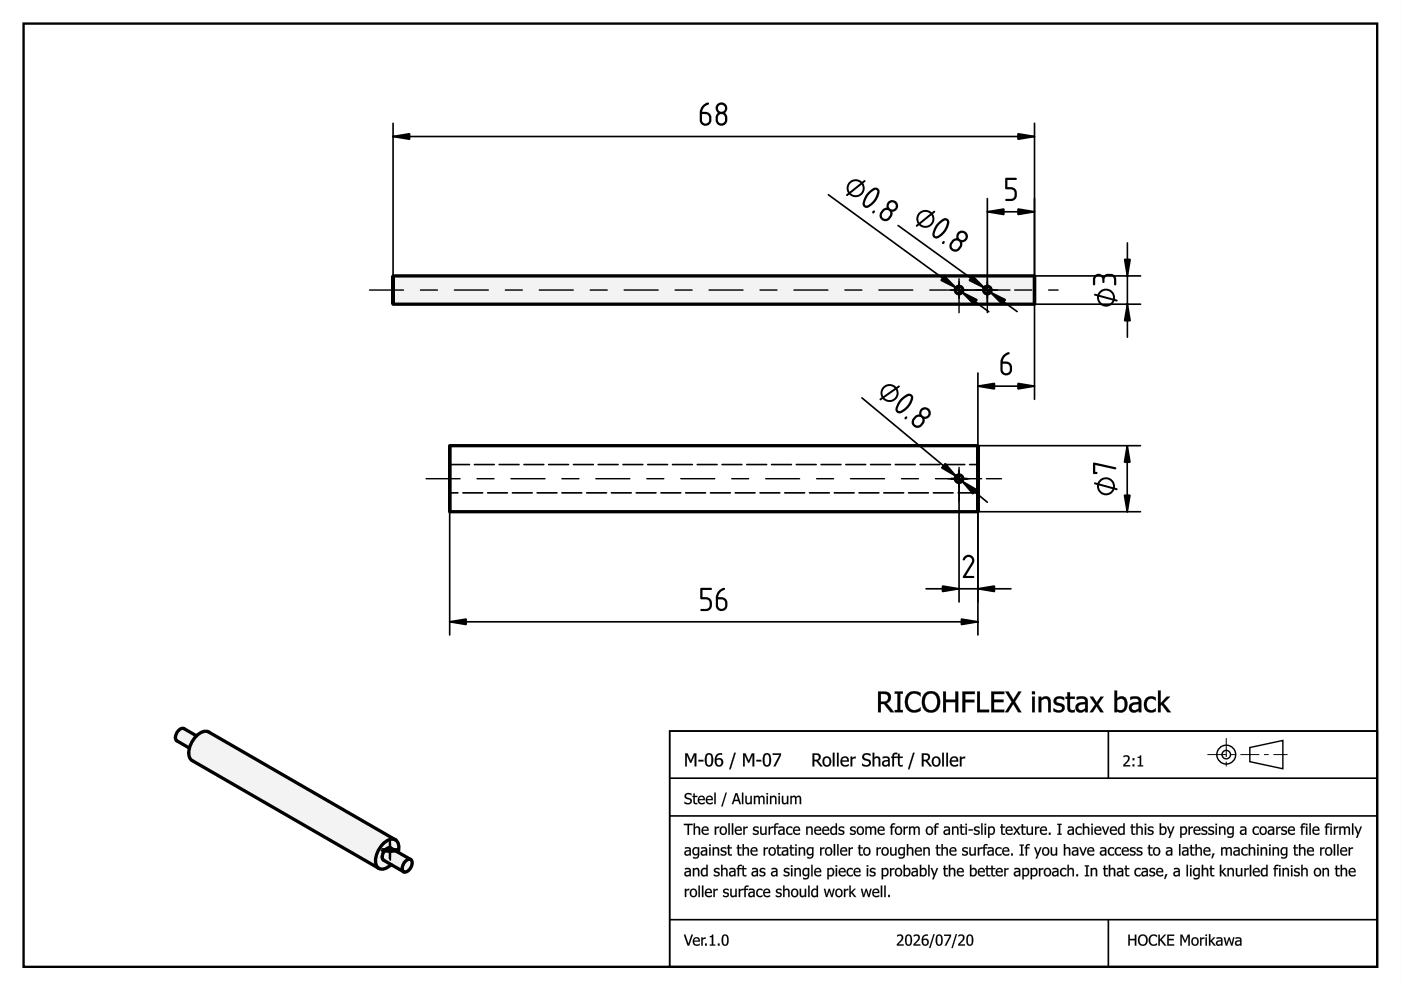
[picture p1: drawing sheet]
<svg xmlns="http://www.w3.org/2000/svg" width="297mm" height="210mm" viewBox="0 0 297 210" stroke-linecap="round" stroke-linejoin="round" font-family="sans-serif">
<g fill="#000">
<path d="M0 0h297v210h-297zM0 0v210h297v-210z"/>
<path d="M186.2 146.6h1.1a1.28 1.28 0 0 1 1.6 .9 1.28 1.28 0 0 1-.9 1.6l1.6 1.9h-.8l-1.4-1.7h-.6v1.7h-.6zM186.8 147.1v1.7a1.24 1.24 0 0 0 1.4-.5 .79 .79 0 0 0 0-.9 .79 .79 0 0 0-.9-.3zM189.7 146.6h1.7v.5h-.5v3.4h.5v.5h-1.7v-.5h.6v-3.4h-.6zM192.4 147.2a2.27 2.27 0 0 1 2.8-.3v.7a1.56 1.56 0 0 0-2-.4 1.56 1.56 0 0 0-.7 1.9 1.5 1.5 0 0 0 1 1.4 1.5 1.5 0 0 0 1.7-.5v.7a2.11 2.11 0 0 1-2.5 0 2.11 2.11 0 0 1-.8-2.2l.1-.6zM196 147.1a2 2 0 0 1 2.5-.3 2 2 0 0 1 .8 2.4 1.94 1.94 0 0 1-2.1 1.9 1.94 1.94 0 0 1-1.7-2.3l.1-1zM196.6 147.4a2.27 2.27 0 0 0 .3 3.1 1.39 1.39 0 0 0 1.4-.3 1.39 1.39 0 0 0 .4-1.4 1.37 1.37 0 0 0-.5-1.5 1.37 1.37 0 0 0-1.6 .1zM200 146.6h.6v1.7h2v-1.7h.5v4.4h-.5v-2.1h-2v2.1h-.6zM204.1 146.6h2.6v.5h-2.1v1.3h2v.5h-2v2.1h-.5zM207.2 146.6h.6v3.9h1.9v.5h-2.5zM210.2 146.6h2.7v.5h-2.1v1.2h2v.6h-2v1.6h2.1v.5h-2.7zM213.2 146.6h.6l1.1 1.7 1-1.7h.6l-1.3 2.2 1.4 2.2h-.7l-1.1-1.8-1.1 1.8h-.6l1.4-2.2zM218.8 147.7h.6v3.3h-.6zM218.8 146.6h.6v.6h-.6zM220.2 147.7h.6v.4a1.12 1.12 0 0 1 1.3-.4 1.12 1.12 0 0 1 .7 1.2v2.1h-.6v-1.9a.79 .79 0 0 0-.4-.9 .79 .79 0 0 0-1 .4v2.4h-.6zM223.7 147.9a1.92 1.92 0 0 1 1.9 0v.6a1.22 1.22 0 0 0-1.6-.1 .78 .78 0 0 0 1 .8 .99 .99 0 0 1 .7 1.2 .99 .99 0 0 1-1.2 .7l-1.1-.3v-.6a1.26 1.26 0 0 0 1.8 .1 .84 .84 0 0 0-1.1-.8 .91 .91 0 0 1-.7-.7 .91 .91 0 0 1 .3-.9zM226.3 146.8h.6v.9h1v.5h-1v1.5a.64 .64 0 0 0 .2 .8 .64 .64 0 0 0 .8 0v.5a1.05 1.05 0 0 1-1.6-1v-1.8h-.4v-.5h.4zM228.7 149.6a.66 .66 0 0 0 .2 .9 .66 .66 0 0 0 .9-.1l.3-.2v-.9l-1 .1zM228.3 147.8a1.71 1.71 0 0 1 2.3 .6v2.6h-.5v-.4a1.13 1.13 0 0 1-2-.1 1.13 1.13 0 0 1 1.2-1.6l.8-.1a.79 .79 0 0 0-1.3-.6l-.5 .2zM231.1 147.7h.6l.8 1.2 .8-1.2h.7l-1.2 1.6 1.2 1.7h-.7l-.8-1.2-.8 1.2h-.6l1.1-1.6zM236.8 148.5v1.9a1.03 1.03 0 0 0 1.2 .1 1.03 1.03 0 0 0 .5-1.2 .92 .92 0 0 0-.5-1.1 .92 .92 0 0 0-1.2 .3zM236.3 146.4h.5v1.7a1.29 1.29 0 0 1 1.6-.3 1.29 1.29 0 0 1 .6 1.5 1.44 1.44 0 0 1-.5 1.5 1.44 1.44 0 0 1-1.7 0v.2h-.5zM240.1 149.6a.66 .66 0 0 0 .1 .9 .66 .66 0 0 0 1-.1l.2-.2v-.9l-1 .1zM239.6 147.8a1.71 1.71 0 0 1 2.3 .6l.1 2.6h-.6v-.4a1.13 1.13 0 0 1-1.9-.1 1.13 1.13 0 0 1 1.1-1.6l.8-.1a.79 .79 0 0 0-1.2-.6l-.6 .2zM243 148.1a1.74 1.74 0 0 1 2-.2v.6a1.14 1.14 0 0 0-1.4-.2 1.14 1.14 0 0 0-.5 1.4 1.09 1.09 0 0 0 .8 .8 1.09 1.09 0 0 0 1.1-.3v.6a1.66 1.66 0 0 1-2-.1 1.66 1.66 0 0 1-.3-2.1zM245.5 146.4h.6v2.7l1.3-1.4h.7l-1.4 1.4 1.5 1.9h-.7l-1.2-1.6-.2 .2v1.4h-.6z"/>
<path d="M186.1 146.6h1.6l.7 .3a1.2 1.2 0 0 1 .1 1.9l-.5 .3 1.6 1.9h-.8l-1.4-1.7h-.6v1.7h-.7zM186.2 146.6v4.4h.6l-.1-1.8h.7l1.4 1.8h.7l-1.6-1.9 .8-.5 .2-.8-.1-.6-.9-.5zM186.8 147.1v1.7l.9-.1 .3-.2 .2-.2v-.8l-.5-.3zM186.7 147.1l1.3 .2a.88 .88 0 0 1 .1 1.3l-.4 .2h-1zM189.7 146.6h1.7v.5h-.5v3.4h.5v.5h-1.7v-.5h.6v-3.4h-.6zM189.7 146.6v.5l.6-.1v3.6l-.6-.1v.5h1.7v-.5l-.6 .1v-3.6l.6 .1v-.5zM192.4 147.1l.9-.5h.9l1 .3v.8l-.7-.5a1.41 1.41 0 0 0-1.6 .3 1.97 1.97 0 0 0 .7 3h.7l.9-.5v.7l-.6 .2a2.03 2.03 0 0 1-2.2-.4l-.4-.7a2.75 2.75 0 0 1 0-1.9zM192.4 147.2a2.64 2.64 0 0 0 .6 3.7l1.2 .1 .7-.2 .3-.1v-.7l-.5 .4a1.47 1.47 0 0 1-1.4 .1l-.5-.3-.3-.6-.1-.8 .1-.8 .5-.7 .6-.3 .9 .1 .7 .5v-.7l-.6-.2a2.14 2.14 0 0 0-2.2 .5zM196 147.1l.6-.4a1.84 1.84 0 0 1 1.6 0 1.92 1.92 0 0 1 1.2 2.1l-.2 1-.4 .7a1.8 1.8 0 0 1-2 .5l-.8-.5-.4-.7a2.89 2.89 0 0 1 0-2zM196 147.1a2.69 2.69 0 0 0 .6 3.8 1.89 1.89 0 0 0 2.6-1.1v-1.7l-.4-1a2.04 2.04 0 0 0-2.8 0zM196.4 147.5a2.64 2.64 0 0 0 0 2.6 1.31 1.31 0 0 0 2 0l.3-1.3-.1-.7a1.26 1.26 0 0 0-.9-1 1.26 1.26 0 0 0-1.3 .4zM196.5 147.3l.5-.2 .6-.1 .8 .5a2.35 2.35 0 0 1-.4 3 1.42 1.42 0 0 1-1.5-.3 1.42 1.42 0 0 1-.5-1.4l.1-.8zM199.9 146.6h.7v1.7h2l-.1-1.7h.7v4.4h-.7v-2.1h-1.9v2.1h-.7zM200 146.6v4.4h.6l-.1-2.2h2.1v2.2h.5v-4.4h-.5v1.8h-2.1l.1-1.8zM204 146.6h2.7v.6l-2.1-.1v1.3l2-.1v.6h-2l.1 2.1h-.7zM204.1 146.6v4.4h.5v-2.1h2v-.5h-2v-1.3h2.1v-.5zM207.1 146.6h.7v3.9l1.9-.1v.6h-2.6zM207.2 146.6v4.4h2.5v-.5h-2l.1-3.9zM210.1 146.6h2.8v.6h-2.1v1.1h2v.6h-2v1.6l2.1-.1v.6h-2.8zM210.2 146.6v4.4h2.7v-.5h-2.2v-1.7h2.1v-.5l-2.1 .1v-1.3h2.2v-.5zM213.1 146.6h.7l1.1 1.7 1-1.7h.7l-1.4 2.2 1.4 2.2h-.7l-1.1-1.8-1 1.8h-.7l1.4-2.2zM213.2 146.6l1.3 2.2-1.4 2.2h.6l1.1-1.8 1.1 1.8h.7l-1.5-2.2 1.4-2.2h-.6l-1 1.8-1.1-1.8zM218.8 147.7h.6v3.3h-.6zM218.8 147.7v3.3h.6v-3.3zM218.8 146.6h.7v.6h-.7zM218.8 146.6v.6h.6v-.6zM220.2 147.7h.6v.4l.4-.4a.98 .98 0 0 1 1.3 .2l.3 .7v2.4h-.6l-.1-2.6a.92 .92 0 0 0-1.3 .2v2.4h-.6zM220.2 147.7v3.3h.6l-.1-2.5 .9-.4 .4 .1 .2 .3v2.5h.6v-2.1a1.1 1.1 0 0 0-.8-1.2 1.1 1.1 0 0 0-1.3 .5l.1-.5zM223.7 147.9l.6-.3 1 .1 .3 .2v.6l-.2-.1a.93 .93 0 0 0-1.4 .2l.1 .3 .3 .1a1.09 1.09 0 0 1 1.4 1.2 1.09 1.09 0 0 1-1.6 .9l-.9-.3v-.7l.8 .5h.7l.3-.2v-.4l-1.6-.8-.1-.6zM223.7 147.9a.88 .88 0 0 0-.3 .9 .88 .88 0 0 0 .7 .7l.6 .2a.54 .54 0 0 1 .4 .7 .54 .54 0 0 1-.8 .2l-.9-.4v.6l.4 .2h1.2l.4-.2a1.07 1.07 0 0 0 .2-1.3l-1.6-.6-.1-.3 .2-.4a1.35 1.35 0 0 1 1.5 .3v-.6a1.93 1.93 0 0 0-1.9 0zM226.3 146.8h.6v.9h1v.5h-1v1.9l.2 .4 .8-.1v.6a1.49 1.49 0 0 1-1.4-.2l-.2-.5v-2.1h-.4v-.5h.4zM226.3 146.8v1l-.4-.1v.5l.4-.1v1.9a.92 .92 0 0 0 1.2 1h.4l-.1-.5a.78 .78 0 0 1-.9-.1l-.1-2.3 1.1 .1v-.5l-1.1 .1 .1-1zM228.8 149.6l-.2 .4 .1 .4 .7 .1 .7-.3v-.9l-1 .1zM228.7 149.6l.5-.2 .9-.2v1a.84 .84 0 0 1-.8 .4 .84 .84 0 0 1-.7-.6zM228.3 147.8l1-.2a1.23 1.23 0 0 1 1.3 .6l.1 2.8h-.7l.1-.4-.4 .3a1.02 1.02 0 0 1-1.6-.4l-.1-.7 .4-.6 .6-.3 1.1-.1-.1-.4-.4-.2-1.3 .2zM228.3 147.8v.6l.7-.3 .7 .1 .3 .2 .1 .5a1.78 1.78 0 0 0-2 .9v.7l.5 .5h.8l.7-.4v.4h.5v-2.4l-.2-.5-.5-.4zM231 147.7h.8l.7 1.2 .8-1.2h.7l-1.2 1.6 1.2 1.7h-.7l-.8-1.2-.8 1.2h-.7l1.2-1.6zM231.1 147.7l1.1 1.7-1.1 1.6h.6l.8-1.3 .8 1.3h.7l-1.2-1.7 1.2-1.6h-.7l-.8 1.3-.8-1.3zM236.8 148.5v1.9l.8 .2 .4-.2 .3-.4 .2-.7-.2-.8a.99 .99 0 0 0-1.4 .1zM236.8 148.5l.5-.2a.86 .86 0 0 1 1 0 .86 .86 0 0 1 .2 1 1.05 1.05 0 0 1-.5 1.2 1.05 1.05 0 0 1-1.2-.1zM236.3 146.4h.6l-.1 1.6 .5-.2a1.18 1.18 0 0 1 1.7 1.1 1.62 1.62 0 0 1-1.7 2.2l-.5-.3v.2h-.5zM236.3 146.4v4.6h.5v-.2a1.37 1.37 0 0 0 1.8-.2 2.62 2.62 0 0 0 .1-2.5 1.26 1.26 0 0 0-1.9 0v-1.7zM240.1 149.6l-.1 .4 .1 .4 .6 .1 .7-.3v-.9l-1 .1zM240.1 149.6l.5-.2 .8-.2v1a.84 .84 0 0 1-.8 .4 .84 .84 0 0 1-.7-.6zM239.6 147.8l1-.2a1.23 1.23 0 0 1 1.3 .6l.1 2.8h-.6v-.4l-.4 .3a1.02 1.02 0 0 1-1.6-.4l-.1-.7 .5-.6 .6-.3 1-.1v-.4l-.5-.2-1.3 .2zM239.6 147.8v.6l.7-.3 .8 .1 .3 .2v.5a1.78 1.78 0 0 0-2 .9l.1 .7 .5 .5h.7l.7-.4v.4h.6l-.1-2.4-.2-.5-.5-.4zM242.9 148.1l.7-.4h.8l.7 .2v.6l-.7-.3a1.08 1.08 0 0 0-1.1 .4 1.08 1.08 0 0 0-.1 1.1l.2 .6a1.16 1.16 0 0 0 1.2 .2l.5-.3v.6l-.7 .3a1.63 1.63 0 0 1-1.5-.4l-.3-.6-.1-.7 .1-.8zM243 148.1a1.91 1.91 0 0 0 .5 2.9h.9l.6-.2v-.6a1.11 1.11 0 0 1-1.4 .3 1.11 1.11 0 0 1-.5-1.4l.2-.7a.96 .96 0 0 1 1.3-.1l.4 .2v-.6l-.3-.1a1.61 1.61 0 0 0-1.7 .3zM245.5 146.4h.6v2.7l1.3-1.4h.7l-1.4 1.4 1.6 1.9h-.8l-1.2-1.6-.2 .2v1.4h-.6zM245.5 146.4v4.6h.6l-.1-1.4 .3-.2 1.2 1.6h.7l-1.5-1.9 1.4-1.4h-.7l-1.4 1.5 .1-2.8z"/>
<path d="M145 174.7h1.9v.3l-.8-.1v2.1h-.3v-2.1l-.8 .1zM145 174.7v.2h.8v2.1h.3v-2.1h.8v-.2zM147 174.5h.4v.9l.5-.2 .5 .3 .1 1.5h-.4v-1.4a.46 .46 0 0 0-.7 .1v1.3h-.4zM147.1 174.6v2.4h.3l-.1-1.3 .5-.2 .3 .2v1.3h.3v-1.1a.58 .58 0 0 0-.4-.7 .58 .58 0 0 0-.7 .3l.1-.9zM148.9 175.4l.1 .1a.77 .77 0 0 1 1.1-.1l.2 .8h-1.3a.56 .56 0 0 0 .8 .5l.4-.1v.3l-.5 .1-.6-.1-.3-.3-.1-.7zM149 175.5l-.2 .6 .2 .7 .6 .2 .6-.1v-.3l-.8 .2-.4-.5v-.2l1.2 .1-.2-.8-.5-.2zM149.2 175.6l-.2 .3h1l-.3-.4zM149.2 175.6l.5-.1 .3 .4h-1zM151.5 175.2h.4l-.1 .3 .7-.3v.4l-.7 .2 .1 1.2h-.4zM151.5 175.2v1.8h.3v-1.3l.7-.1v-.3l-.7 .2v-.3zM152.8 175.4a.86 .86 0 0 1 1.1 .1 .86 .86 0 0 1 0 1.2 .86 .86 0 0 1-1.1 .1l-.2-.7zM152.8 175.5l-.2 .6 .2 .7a.83 .83 0 0 0 1.1 0 1.28 1.28 0 0 0 0-1.4l-.5-.2zM153 175.6l-.1 .5 .1 .5a.58 .58 0 0 0 .8-.1 .58 .58 0 0 0 0-.7l-.4-.3zM153 175.6a.65 .65 0 0 1 .9 .3 .65 .65 0 0 1-.3 .9 .68 .68 0 0 1-.7-.4 .68 .68 0 0 1 .1-.8zM154.4 174.5h.3v2.5h-.3zM154.4 174.6v2.4h.3v-2.4zM155.1 174.5h.4v2.5h-.4zM155.2 174.6v2.4h.3v-2.4zM156 175.4v.1a.77 .77 0 0 1 1.1-.1l.2 .8h-1.2a.56 .56 0 0 0 .7 .5l.5-.1v.3l-.5 .1-.6-.1-.3-.3-.1-.7zM156 175.5l-.2 .6 .2 .7 .7 .2 .5-.1v-.3l-.7 .2-.4-.5v-.2l1.2 .1-.2-.8-.5-.2zM156.2 175.6l-.1 .3h.9l-.2-.4zM156.2 175.6l.6-.1 .2 .4h-.9zM157.6 175.2h.3v.3l.6-.3v.4l-.6 .2v1.2h-.3zM157.6 175.2v1.8h.3v-1.3l.6-.1v-.3l-.6 .2v-.3zM159.8 175.3l.5-.1 .4 .1h.1v.4a.41 .41 0 0 0-.5-.3 .41 .41 0 0 0-.3 .5l.2 .1a.59 .59 0 0 1 .7 .6 .59 .59 0 0 1-.9 .4l-.4-.1v-.4l.4 .3 .6-.2a.29 .29 0 0 0-.1-.3 .29 .29 0 0 0-.3 0l-.6-.4zM159.8 175.4l-.1 .3v.3l.8 .4a.39 .39 0 0 1-.1 .5 .39 .39 0 0 1-.5-.2l-.3-.1v.3l.9 .1 .4-.5-.1-.3-.7-.3-.2-.2 .4-.3 .5 .2v-.3l-.5-.1zM161.1 175.2h.4v1.4l.3 .1 .4-.1v-1.4h.4v1.8h-.4v-.2a.6 .6 0 0 1-1-.1zM161.2 175.2v1.5l.1 .2 .4 .1 .6-.2-.1 .2h.3v-1.8h-.3l.1 1.4a.42 .42 0 0 1-.5 .2 .42 .42 0 0 1-.3-.3v-1.3zM163 175.2h.3v.3l.6-.3v.4l-.6 .2v1.2h-.3zM163 175.2v1.8h.3l-.1-1.3 .7-.1v-.3l-.7 .2 .1-.3zM164.3 174.7l.8-.1-.1 .3a.39 .39 0 0 0-.5 .3h.4v.3h-.5l.1 1.5h-.4v-1.5h-.2v-.3h.2zM164.3 174.7l-.1 .6-.2-.1v.3h.2l-.1 1.5h.3v-1.5h.5v-.3l-.5 .1v-.3l.2-.2h.4v-.2zM165.3 176.3v.4h.4l.4-.1v-.5zM165.3 176.3l.8-.2v.5a.41 .41 0 0 1-.6 .2 .41 .41 0 0 1-.2-.5zM165.1 175.3l.2-.1a.83 .83 0 0 1 1 .3l.1 1.5h-.4l.1-.2-.3 .2a.57 .57 0 0 1-.7-.1 .57 .57 0 0 1-.1-.7l.4-.3 .7-.1-.3-.3-.7 .1zM165.1 175.3v.3l.8-.1 .2 .4a.78 .78 0 0 0-1.1 .8l.3 .3h.4l.4-.2v.2h.2l-.1-1.6-.3-.2zM166.9 175.4l.4-.2h.5l.2 .1v.4l-.4-.2a.64 .64 0 0 0-.6 .4 .64 .64 0 0 0 .1 .7l.4 .2 .5-.3v.4l-.4 .1a.77 .77 0 0 1-.9-.5v-.6zM166.9 175.5a1.03 1.03 0 0 0 .2 1.5l.9-.1v-.3a.64 .64 0 0 1-1 0 .64 .64 0 0 1 .1-1l.4-.2 .5 .3v-.3a.91 .91 0 0 0-1.1 .1zM168.3 175.4v.1a.77 .77 0 0 1 1.2-.1l.2 .8h-1.3a.56 .56 0 0 0 .8 .5l.4-.1v.3l-.5 .1-.6-.1-.3-.3-.1-.7zM168.4 175.5l-.3 .6 .3 .7 .6 .2 .6-.1v-.3l-.8 .2-.4-.5v-.2l1.2 .1-.2-.8-.5-.2zM168.6 175.6l-.2 .3h.9l-.2-.4zM168.6 175.6l.5-.1 .3 .4h-1zM170.9 175.2h.3v.2l.6-.2 .4 .2 .1 1.6h-.3l-.1-1.4a.46 .46 0 0 0-.7 .1v1.3h-.3zM170.9 175.2v1.8h.3v-1.3l.5-.2 .3 .2v1.3h.3v-1.1a.58 .58 0 0 0-.4-.7 .58 .58 0 0 0-.7 .3v-.3zM172.8 175.4v.1a.77 .77 0 0 1 1.1-.1l.2 .8h-1.2a.56 .56 0 0 0 .8 .5l.4-.1v.3l-.5 .1-.6-.1-.3-.3-.1-.7zM172.8 175.5l-.2 .6 .2 .7 .7 .2 .6-.1v-.3l-.8 .2-.4-.5v-.2l1.2 .1-.2-.8-.5-.2zM173 175.6l-.1 .3h.9l-.2-.4zM173 175.6l.6-.1 .2 .4h-.9zM174.5 175.4v.1a.77 .77 0 0 1 1.1-.1l.2 .8h-1.2a.56 .56 0 0 0 .8 .5l.4-.1v.3l-.5 .1-.6-.1-.3-.3-.1-.7zM174.5 175.5l-.2 .6 .2 .7 .7 .2 .6-.1v-.3l-.8 .2-.4-.5v-.2l1.2 .1-.2-.8-.5-.2zM174.7 175.6l-.1 .3h.9l-.2-.4zM174.7 175.6l.6-.1 .2 .4h-.9zM176.2 175.4l.4-.2 .6 .1v-.8h.3v2.5h-.3v-.2l-.7 .2-.3-.2-.2-.7zM176.2 175.5l-.2 .6 .2 .7 .6 .2 .4-.2v.2h.3v-2.4h-.3v.7a.72 .72 0 0 0-1 .2zM176.4 175.6v1l.5 .1 .3-.1v-1l-.4-.1zM176.4 175.6l.4-.1 .4 .1v1a.55 .55 0 0 1-.8 .1 .55 .55 0 0 1-.1-.8zM177.9 175.3l.5-.1 .5 .1h.1l-.1 .4a.41 .41 0 0 0-.4-.3 .41 .41 0 0 0-.4 .5l.2 .1a.59 .59 0 0 1 .7 .6 .59 .59 0 0 1-.8 .4l-.4-.1v-.4l.4 .3 .5-.2a.29 .29 0 0 0-.1-.3 .29 .29 0 0 0-.3 0l-.5-.4zM178 175.4l-.2 .3 .1 .3 .8 .4a.39 .39 0 0 1-.2 .5 .39 .39 0 0 1-.5-.2l-.2-.1v.3l.8 .1 .4-.5-.1-.3-.7-.3-.1-.2 .3-.3 .6 .2v-.3l-.6-.1zM180.4 175.3l.5-.1 .4 .1h.1v.4a.41 .41 0 0 0-.5-.3 .41 .41 0 0 0-.3 .5l.2 .1a.59 .59 0 0 1 .7 .6 .59 .59 0 0 1-.9 .4l-.4-.1v-.4l.4 .3 .5-.2a.29 .29 0 0 0 0-.3 .29 .29 0 0 0-.3 0l-.6-.4zM180.4 175.4l-.2 .3 .1 .3 .8 .4a.39 .39 0 0 1-.2 .5 .39 .39 0 0 1-.5-.2l-.2-.1v.3l.9 .1 .3-.5v-.3l-.8-.3-.1-.2 .4-.3 .5 .2v-.3l-.5-.1zM181.8 175.4a.86 .86 0 0 1 1.2 .1 .86 .86 0 0 1 0 1.2 .86 .86 0 0 1-1.2 .1l-.2-.7zM181.9 175.5l-.3 .6 .2 .7a.83 .83 0 0 0 1.2 0 1.28 1.28 0 0 0 0-1.4l-.6-.2zM182.1 175.6l-.2 .5 .2 .5a.58 .58 0 0 0 .7-.1 .58 .58 0 0 0 0-.7l-.4-.3zM182 175.6a.65 .65 0 0 1 .9 .3 .65 .65 0 0 1-.3 .9 .68 .68 0 0 1-.7-.4 .68 .68 0 0 1 .1-.8zM183.5 175.2h.3v.2l.2-.1a.47 .47 0 0 1 .7 .2l.4-.3 .5 .1 .2 .4v1.3h-.4v-1.1a.35 .35 0 0 0-.2-.4 .35 .35 0 0 0-.4 .2v1.3h-.3v-1.1a.34 .34 0 0 0-.3-.4 .34 .34 0 0 0-.4 .2v1.3h-.3zM183.5 175.2v1.8h.3v-1.3l.4-.2 .3 .2v1.3h.3l-.1-1.3 .5-.2 .3 .2v1.3h.3l-.2-1.6-.5-.2-.4 .3a.53 .53 0 0 0-.5-.3 .53 .53 0 0 0-.4 .3v-.3zM186.3 175.4v.1a.77 .77 0 0 1 1.1-.1l.2 .8h-1.2a.56 .56 0 0 0 .7 .5l.4-.1v.3l-.5 .1-.6-.1-.3-.3v-.7zM186.3 175.5l-.2 .6 .2 .7 .6 .2 .6-.1v-.3l-.8 .2-.4-.5v-.2l1.3 .1-.3-.8-.4-.2zM186.5 175.6l-.2 .3h1l-.3-.4zM186.5 175.6l.5-.1 .3 .4h-1zM189 174.7l.8-.1v.3a.39 .39 0 0 0-.6 .3h.5v.3h-.5v1.5h-.3v-1.5h-.2v-.3h.2zM189 174.7l-.1 .6-.2-.1v.3h.2v1.5h.3v-1.5h.5v-.3l-.5 .1v-.3l.1-.2h.5v-.2zM189.9 175.4a.86 .86 0 0 1 1.2 .1 .86 .86 0 0 1 0 1.2 .86 .86 0 0 1-1.2 .1l-.2-.7zM189.9 175.5l-.2 .6 .2 .7a.83 .83 0 0 0 1.2 0 1.28 1.28 0 0 0 0-1.4l-.6-.2zM190.2 175.6l-.2 .5 .1 .5a.58 .58 0 0 0 .8-.1 .58 .58 0 0 0 0-.7l-.4-.3zM190.1 175.6a.65 .65 0 0 1 .9 .3 .65 .65 0 0 1-.3 .9 .68 .68 0 0 1-.7-.4 .68 .68 0 0 1 .1-.8zM191.6 175.2h.3v.3l.6-.3v.4l-.6 .2v1.2h-.3zM191.6 175.2v1.8h.3v-1.3l.6-.1v-.3l-.6 .2v-.3zM192.7 175.2h.3v.2l.2-.1a.47 .47 0 0 1 .8 .2l.3-.3 .6 .1 .1 .4v1.3h-.3v-1.1a.35 .35 0 0 0-.3-.4 .35 .35 0 0 0-.4 .2v1.3h-.3v-1.1a.34 .34 0 0 0-.3-.4 .34 .34 0 0 0-.4 .2v1.3h-.3zM192.7 175.2v1.8h.3v-1.3l.4-.2 .3 .2v1.3h.3v-1.3l.4-.2 .3 .2v1.3h.3l-.2-1.6-.5-.2-.4 .3a.53 .53 0 0 0-.4-.3 .53 .53 0 0 0-.5 .3v-.3zM196.5 175.4a.86 .86 0 0 1 1.1 .1 .86 .86 0 0 1 0 1.2 .86 .86 0 0 1-1.1 .1l-.2-.7zM196.5 175.5a.88 .88 0 0 0-.1 1.2 .88 .88 0 0 0 1.2 .1 1.28 1.28 0 0 0 0-1.4l-.5-.2zM196.7 175.6l-.1 .5 .1 .5a.44 .44 0 0 0 .7 0l.1-.5-.1-.5-.3-.1zM196.7 175.6a.65 .65 0 0 1 .9 .3 .65 .65 0 0 1-.3 .9 .68 .68 0 0 1-.7-.4 .68 .68 0 0 1 .1-.8zM198.3 174.7l.8-.1-.1 .3a.39 .39 0 0 0-.5 .3h.5v.3h-.5v1.5h-.4l.1-1.5h-.2v-.3h.2zM198.3 174.7l-.1 .6-.2-.1v.3h.2v1.5h.3l-.1-1.5h.5v-.3l-.5 .1 .1-.3 .1-.2h.5v-.2zM200.4 176.3a.32 .32 0 0 0 .1 .4 .32 .32 0 0 0 .4 0l.2-.1v-.5zM200.4 176.3l.7-.2v.5l-.6 .2-.2-.2zM200.2 175.3l.2-.1a.83 .83 0 0 1 1 .3v1.5h-.3v-.2l-.2 .2a.57 .57 0 0 1-.7-.1 .57 .57 0 0 1-.1-.7l.4-.3 .6-.1-.2-.3-.7 .1zM200.2 175.3v.3l.7-.1 .2 .4a.78 .78 0 0 0-1 .8l.3 .3h.4l.3-.2v.2h.3l-.1-1.6-.3-.2zM201.8 175.2h.4l-.1 .2 .6-.2 .4 .2 .1 1.6h-.3v-1.4a.46 .46 0 0 0-.8 .1l.1 1.3h-.4zM201.8 175.2v1.8h.3v-1.3l.5-.2 .3 .2v1.3h.3v-1.1a.58 .58 0 0 0-.4-.7 .58 .58 0 0 0-.7 .3v-.3zM203.6 174.7h.4l-.1 .5h.6v.3h-.6l.1 1 .1 .2h.4v.3h-.6l-.2-.2v-1.3h-.3v-.3h.3zM203.7 174.7v.6l-.2-.1v.3h.2v1.3l.3 .2h.5v-.3h-.5l-.1-.4v-.8h.6v-.3l-.6 .1v-.6zM204.7 175.2h.3v1.8h-.3zM204.7 175.2v1.8h.3v-1.8zM204.7 174.6h.3v.4h-.3zM204.7 174.7v.3h.3v-.3zM205.3 175.8h1v.3h-1zM205.4 175.8v.3h.8v-.3zM206.6 175.3l.5-.1 .5 .1h.1l-.1 .4a.41 .41 0 0 0-.4-.3 .41 .41 0 0 0-.3 .5l.1 .1a.59 .59 0 0 1 .7 .6 .59 .59 0 0 1-.8 .4l-.4-.1v-.4l.4 .3 .5-.2a.29 .29 0 0 0-.1-.3 .29 .29 0 0 0-.3 0l-.5-.4zM206.7 175.4l-.2 .3 .1 .3 .8 .4a.39 .39 0 0 1-.2 .5 .39 .39 0 0 1-.5-.2l-.2-.1v.3l.8 .1 .4-.5-.1-.3-.7-.3-.1-.2 .3-.3 .6 .2v-.3l-.6-.1zM208 174.5h.3v2.5h-.3zM208 174.6v2.4h.3v-2.4zM208.7 175.2h.4v1.8h-.4zM208.8 175.2v1.8h.3v-1.8zM208.7 174.6h.4v.4h-.4zM208.7 174.7v.3h.4v-.3zM209.5 175.2h.3v.2l.2-.1a.67 .67 0 0 1 .8 .1 .67 .67 0 0 1 .2 .7 .77 .77 0 0 1-.3 .8 .77 .77 0 0 1-.9 0v.8h-.3zM209.5 175.2v2.4h.3v-.7l.4 .1 .5-.2a1.38 1.38 0 0 0 .1-1.4 .67 .67 0 0 0-1 .1v-.3zM209.8 175.7v1h.6l.2-.4v-.7l-.4-.1zM209.8 175.7l.2-.2a.51 .51 0 0 1 .6 .2 .51 .51 0 0 1 .1 .6 .56 .56 0 0 1-.9 .4zM212.2 174.7h.4v.5h.5v.3h-.5v1.1l.1 .1h.4v.3h-.5l-.3-.2v-1.3h-.3v-.3h.3zM212.3 174.7v.6l-.2-.1v.3h.2v1.3l.3 .2h.5v-.3h-.5l-.1-.4v-.8h.6v-.3l-.6 .1 .1-.6zM213.4 175.4v.1a.74 .74 0 0 1 1-.2 .74 .74 0 0 1 .3 .9h-1.2a.56 .56 0 0 0 .7 .5l.5-.1v.3l-.5 .1-.6-.1-.3-.3-.1-.7zM213.4 175.5a.91 .91 0 0 0-.1 1 .91 .91 0 0 0 .9 .5l.5-.1v-.3l-.8 .2-.4-.3v-.4l1.2 .1-.1-.6-.3-.4h-.5zM213.6 175.6l-.1 .3h.9l-.2-.4zM213.6 175.6l.6-.1 .2 .4h-.9zM214.8 175.2h.4l.4 .7 .4-.7h.4l-.7 .9 .7 .9h-.4l-.4-.7-.5 .7h-.3l.6-.9zM214.8 175.2l.6 .9-.6 .9h.3l.5-.7 .4 .7h.4l-.7-.9 .7-.9h-.4l-.4 .7-.4-.7zM216.6 174.7h.3v.5h.6v.3h-.6v1l.1 .2h.5v.3h-.6l-.2-.2-.1-1.3h-.2v-.3h.2zM216.6 174.7v.6l-.2-.1v.3h.2l.1 1.3 .2 .2h.5v-.3h-.4l-.1-.4v-.8h.5v-.3l-.5 .1v-.6zM217.6 175.2h.4v1.4a.46 .46 0 0 0 .7-.1v-1.3h.3v1.8h-.3v-.2l-.5 .3-.3-.1-.2-.3zM217.6 175.2l.1 1.2a.54 .54 0 0 0 .2 .5 .54 .54 0 0 0 .6 .1l.2-.2v.2h.3v-1.8h-.3v1.4l-.4 .2-.4-.2v-1.4zM219.4 175.2h.4l-.1 .3 .7-.3v.4l-.7 .2 .1 1.2h-.4zM219.4 175.2v1.8h.3v-1.3l.7-.1v-.3l-.7 .2v-.3zM220.7 175.4v.1a.74 .74 0 0 1 .9-.2 .74 .74 0 0 1 .4 .9h-1.2a.56 .56 0 0 0 .7 .5l.5-.1v.3l-.5 .1-.6-.1-.3-.3-.1-.7zM220.7 175.5a.91 .91 0 0 0-.2 1 .91 .91 0 0 0 1 .5l.5-.1v-.3l-.8 .2-.4-.3v-.4l1.2 .1-.1-.6-.3-.4h-.5zM220.9 175.6l-.1 .3h.9l-.2-.4zM220.9 175.6l.6-.1 .2 .4h-.9zM222.4 176.5h.4v.5h-.4zM222.4 176.5v.5h.4v-.5zM224.2 174.7h.9v.2h-.3v1.9l.3-.1v.3h-.9v-.3h.3v-1.8h-.3zM224.2 174.7v.2h.3v1.9h-.3v.2h.9v-.2h-.3v-1.9h.3v-.2zM226.7 176.3v.4h.4l.3-.1v-.5zM226.7 176.3l.7-.2v.5a.41 .41 0 0 1-.5 .2 .41 .41 0 0 1-.2-.5zM226.4 175.3l.3-.1a.7 .7 0 0 1 1 .6v1.2h-.3v-.2l-.2 .2a.57 .57 0 0 1-.7-.1 .57 .57 0 0 1-.1-.7l.4-.3 .6-.1-.3-.3-.7 .1zM226.4 175.3v.3l.8-.1 .2 .4a.78 .78 0 0 0-1 .8l.2 .3h.4l.4-.2v.2h.3l-.1-1.5-.3-.3zM228.2 175.4l.4-.2h.5l.2 .1v.4l-.3-.2a.64 .64 0 0 0-.7 .4 .64 .64 0 0 0 .1 .7l.4 .2 .5-.3v.4l-.3 .1a.77 .77 0 0 1-.9-.5l-.1-.6zM228.2 175.5a1.03 1.03 0 0 0 .3 1.5l.8-.1v-.3a.64 .64 0 0 1-.9 0 .64 .64 0 0 1 0-1l.4-.2 .5 .3v-.3a.91 .91 0 0 0-1.1 .1zM229.6 174.5h.3v.9l.5-.2 .5 .3 .1 1.5h-.3l-.1-1.4a.46 .46 0 0 0-.7 .1v1.3h-.3zM229.6 174.6v2.4h.3v-1.3l.4-.2 .4 .2v1.3h.3l-.1-1.1a.58 .58 0 0 0-.3-.7 .58 .58 0 0 0-.7 .3v-.9zM231.4 175.2h.3v1.8h-.3zM231.4 175.2v1.8h.3v-1.8zM231.4 174.6h.3v.4h-.3zM231.4 174.7v.3h.3v-.3zM232.2 175.4v.1a.74 .74 0 0 1 1-.2 .74 .74 0 0 1 .3 .9h-1.2a.56 .56 0 0 0 .8 .5l.4-.1v.3l-.5 .1-.6-.1-.3-.3-.1-.7zM232.2 175.5a.91 .91 0 0 0-.1 1 .91 .91 0 0 0 .9 .5l.5-.1v-.3l-.8 .2-.4-.3v-.4l1.2 .1v-.6l-.4-.4h-.5zM232.4 175.6l-.1 .3h.9l-.2-.4zM232.4 175.6l.6-.1 .2 .4h-.9zM233.6 175.2h.3l.5 1.4 .5-1.4h.3l-.7 1.8h-.2zM233.6 175.2l.7 1.8h.2l.7-1.8h-.3l-.5 1.4-.5-1.4zM235.5 175.4v.1a.77 .77 0 0 1 1.1-.1l.2 .8h-1.2a.56 .56 0 0 0 .8 .5l.4-.1v.3l-.5 .1-.6-.1-.3-.3-.1-.7zM235.5 175.5l-.2 .6 .2 .7 .7 .2 .6-.1v-.3l-.8 .2-.4-.5v-.2l1.2 .1-.2-.8-.5-.2zM235.7 175.6l-.1 .3h.9l-.2-.4zM235.7 175.6l.6-.1 .2 .4h-.9zM237.2 175.4l.4-.2 .6 .1-.1-.8h.4v2.5h-.4v-.2l-.6 .2-.3-.2-.2-.7zM237.2 175.5l-.2 .6 .2 .7 .6 .2 .4-.2v.2h.3v-2.4h-.3v.7a.72 .72 0 0 0-1 .2zM237.4 175.6v1l.5 .1 .3-.1v-1l-.4-.1zM237.4 175.6l.4-.1 .4 .1v1a.55 .55 0 0 1-.8 .1 .55 .55 0 0 1-.1-.8zM239.9 174.7h.3v.5h.5v.3h-.5v1l.1 .2h.4v.3h-.5l-.3-.2v-1.3h-.2v-.3h.2zM239.9 174.7v.6l-.2-.1v.3h.2l.1 1.3 .2 .2h.5v-.3h-.5v-.4v-.8h.5v-.3l-.5 .1v-.6zM240.9 174.5h.3v.9l.5-.2 .5 .3 .1 1.5h-.3l-.1-1.4a.46 .46 0 0 0-.7 .1v1.3h-.3zM240.9 174.6v2.4h.3v-1.3l.5-.2 .3 .2v1.3h.3v-1.1a.58 .58 0 0 0-.4-.7 .58 .58 0 0 0-.7 .3v-.9zM242.7 175.2h.3v1.8h-.3zM242.7 175.2v1.8h.3v-1.8zM242.7 174.6h.3v.4h-.3zM242.7 174.7v.3h.3v-.3zM243.5 175.3l.5-.1 .4 .1h.2l-.1 .4a.41 .41 0 0 0-.5-.3 .41 .41 0 0 0-.3 .5l.2 .1a.59 .59 0 0 1 .7 .6 .59 .59 0 0 1-.9 .4l-.4-.1v-.4l.4 .3 .6-.2a.29 .29 0 0 0-.1-.3 .29 .29 0 0 0-.3 0l-.5-.4zM243.5 175.4l-.1 .3v.3l.9 .4a.39 .39 0 0 1-.2 .5 .39 .39 0 0 1-.5-.2l-.3-.1v.3l.9 .1 .4-.5-.1-.3-.7-.3-.2-.2 .4-.3 .5 .2v-.3l-.5-.1zM246.2 175.7v1l.4 .1 .3-.2v-1l-.3-.1zM246.2 175.7l.2-.2a.46 .46 0 0 1 .5 .1 .46 .46 0 0 1 .2 .5 .56 .56 0 0 1-.3 .6 .56 .56 0 0 1-.6 0zM245.9 174.5h.3v.9l.2-.1a.67 .67 0 0 1 .8 .1 .67 .67 0 0 1 .2 .7 .77 .77 0 0 1-.3 .8 .77 .77 0 0 1-.9 0l-.3 .1zM245.9 174.6v2.4l.3-.1a.73 .73 0 0 0 .9-.1 1.4 1.4 0 0 0 .1-1.4 .66 .66 0 0 0-1 .1v-.9zM247.4 175.2h.4l.4 1.3 .5-1.3h.3l-.9 2.5h-.4l.4-.8zM247.4 175.2l.7 1.7-.3 .7h.3l.9-2.4h-.3l-.5 1.4-.5-1.4zM250.2 175.2h.3v.2l.3-.1a.67 .67 0 0 1 .7 .1 .67 .67 0 0 1 .2 .7 .77 .77 0 0 1-.3 .8 .77 .77 0 0 1-.9 0v.8h-.3zM250.2 175.2v2.4h.3v-.7l.5 .1 .5-.2 .2-.7-.2-.7a.67 .67 0 0 0-1 .1v-.3zM250.5 175.7v1h.6l.3-.4-.1-.7-.3-.1zM250.5 175.7l.2-.2a.51 .51 0 0 1 .7 .2 .51 .51 0 0 1 0 .6 .56 .56 0 0 1-.9 .4zM252 175.2h.3v.3l.6-.3v.4l-.6 .2v1.2h-.3zM252 175.2v1.8h.3v-1.3l.6-.1v-.3l-.6 .2v-.3zM253.2 175.4a.75 .75 0 0 1 1-.1 .75 .75 0 0 1 .3 .9h-1.2a.56 .56 0 0 0 .8 .5l.4-.1v.3l-.5 .1-.6-.1-.3-.3-.1-.7zM253.3 175.5a.91 .91 0 0 0-.2 1 .91 .91 0 0 0 1 .5l.4-.1v-.3l-.8 .2-.3-.3-.1-.4 1.2 .1v-.6l-.4-.4h-.5zM253.5 175.6l-.2 .3h.9l-.2-.4zM253.4 175.6l.6-.1 .3 .4h-1zM254.9 175.3l.5-.1 .5 .1v.4l-.2-.2a.32 .32 0 0 0-.5-.1 .32 .32 0 0 0-.1 .5l.2 .1a.6 .6 0 0 1 .7 .7 .6 .6 0 0 1-1 .3l-.3-.1v-.4l.6 .3 .3-.1 .1-.2-.1-.1-.8-.4-.1-.3zM254.9 175.4l-.1 .3v.3l.6 .3a.31 .31 0 0 1 .2 .4 .31 .31 0 0 1-.5 .1l-.4-.2v.3l.4 .1h.5l.3-.3v-.5l-.7-.3-.2-.2 .4-.3 .5 .2v-.3l-.5-.1zM256.3 175.3l.5-.1 .6 .1v.4l-.3-.2a.32 .32 0 0 0-.4-.1 .32 .32 0 0 0-.2 .5l.2 .1a.6 .6 0 0 1 .7 .7 .6 .6 0 0 1-1 .3l-.2-.1v-.4l.6 .3 .2-.1 .1-.2v-.1l-.8-.4-.1-.3zM256.4 175.4l-.2 .3 .1 .3 .6 .3a.31 .31 0 0 1 .2 .4 .31 .31 0 0 1-.5 .1l-.4-.2v.3l.4 .1h.4l.4-.3-.1-.5-.7-.3-.1-.2 .3-.3 .6 .2v-.3l-.6-.1zM257.7 175.2h.3v1.8h-.3zM257.7 175.2v1.8h.3v-1.8zM257.7 174.6h.4v.4h-.4zM257.7 174.7v.3h.3v-.3zM258.4 175.2h.4l-.1 .2 .6-.2 .4 .2 .1 1.6h-.3v-1.4a.46 .46 0 0 0-.7 .1v1.3h-.4zM258.5 175.2v1.8h.2v-1.3l.5-.2 .3 .2v1.3h.3v-1.1a.58 .58 0 0 0-.4-.7 .58 .58 0 0 0-.7 .3v-.3zM260.6 175.6a.59 .59 0 0 0-.2 .7 .59 .59 0 0 0 .7 .3l.2-.1v-.9l-.4-.1zM260.5 175.6l.4-.2 .4 .2v.9l-.5 .2-.3-.2-.1-.4zM260.3 175.4l.4-.2h.9v1.6a.92 .92 0 0 1-1.3 .8v-.3l.4 .1 .5-.1 .1-.5a.68 .68 0 0 1-1 0l-.2-.7zM260.4 175.4a.84 .84 0 0 0-.3 1 .84 .84 0 0 0 1 .5l.2-.2a.56 .56 0 0 1-.2 .7 .56 .56 0 0 1-.7-.1h-.1v.3h.5l.4-.1 .3-.2 .1-2.1-.3 .1a.72 .72 0 0 0-.9 .1zM263.3 176.3v.4h.3l.4-.1v-.5zM263.2 176.3l.8-.2v.5a.41 .41 0 0 1-.5 .2 .41 .41 0 0 1-.3-.5zM263 175.3l.2-.1a.83 .83 0 0 1 1 .3l.1 1.5h-.3v-.2l-.2 .2a.57 .57 0 0 1-.8-.1 .57 .57 0 0 1-.1-.7l.4-.3 .7-.1-.3-.3-.7 .1zM263 175.3v.3l.8-.1 .2 .4a.78 .78 0 0 0-1.1 .8l.3 .3h.4l.4-.2v.2h.3l-.2-1.6-.2-.2zM265.8 175.4l.4-.2h.5l.2 .1v.4l-.4-.2a.62 .62 0 0 0-.6 .7 .62 .62 0 0 0 .7 .5l.3-.2v.4l-.4 .1a.77 .77 0 0 1-.9-.5v-.6zM265.8 175.5a1.03 1.03 0 0 0 .2 1.5l.9-.1v-.3a.6 .6 0 0 1-.9 0l-.1-.5 .1-.5 .4-.2 .5 .3v-.3a.91 .91 0 0 0-1.1 .1zM267.2 175.4a.86 .86 0 0 1 1.2 .1 .86 .86 0 0 1 0 1.2 .86 .86 0 0 1-1.2 .1l-.2-.7zM267.3 175.5a.88 .88 0 0 0-.1 1.2 .88 .88 0 0 0 1.2 .1 1.28 1.28 0 0 0 0-1.4l-.6-.2zM267.5 175.6l-.1 .5 .1 .5a.44 .44 0 0 0 .7 0l.1-.5-.1-.5-.4-.1zM267.4 175.6a.65 .65 0 0 1 .9 .3 .65 .65 0 0 1-.3 .9 .68 .68 0 0 1-.7-.4 .68 .68 0 0 1 .1-.8zM269.2 176.3l-.1 .4h.4l.4-.1v-.5zM269.1 176.3l.8-.2v.5a.41 .41 0 0 1-.6 .2 .41 .41 0 0 1-.2-.5zM268.9 175.3l.2-.1a.83 .83 0 0 1 1 .3l.1 1.5h-.4l.1-.2-.3 .2a.57 .57 0 0 1-.7-.1 .57 .57 0 0 1-.1-.7l.4-.3 .7-.1-.3-.3-.7 .1zM268.9 175.3v.3l.8-.1 .2 .4a.78 .78 0 0 0-1.1 .8l.3 .3h.4l.4-.2v.2h.3l-.2-1.6-.3-.2zM270.6 175.2h.3v.3l.6-.3v.4l-.6 .2v1.2h-.3zM270.6 175.2v1.8h.3v-1.3l.6-.1v-.3l-.6 .2v-.3zM271.8 175.3l.5-.1 .5 .1v.4l-.3-.2a.32 .32 0 0 0-.4-.1 .32 .32 0 0 0-.1 .5l.2 .1a.6 .6 0 0 1 .7 .7 .6 .6 0 0 1-1 .3l-.3-.1v-.4l.6 .3 .3-.1 .1-.2-.1-.1-.8-.4-.1-.3zM271.8 175.4l-.2 .3 .1 .3 .6 .3a.31 .31 0 0 1 .2 .4 .31 .31 0 0 1-.5 .1l-.4-.2v.3l.4 .1h.5l.3-.3v-.5l-.7-.3-.2-.2 .4-.3 .5 .2v-.3l-.5-.1zM273.3 175.4v.1a.77 .77 0 0 1 1.1-.1l.2 .8h-1.2a.56 .56 0 0 0 .7 .5l.4-.1v.3a.98 .98 0 0 1-1.2-.2 .98 .98 0 0 1 0-1.3zM273.3 175.5l-.2 .6 .2 .7 .6 .2 .6-.1v-.3l-.7 .2-.4-.5-.1-.2 1.3 .1-.2-.8-.5-.2zM273.5 175.6l-.2 .3h1l-.3-.4zM273.5 175.6l.5-.1 .3 .4h-1zM276 174.7l.8-.1v.3a.39 .39 0 0 0-.6 .3h.5v.3h-.5v1.5h-.3v-1.5h-.2v-.3h.2zM276.1 174.7l-.2 .6-.2-.1v.3h.2v1.5h.3v-1.5h.5v-.3l-.5 .1v-.3l.2-.2h.4v-.2zM276.9 175.2h.3v1.8h-.3zM276.9 175.2v1.8h.3v-1.8zM276.9 174.6h.3v.4h-.3zM276.9 174.7v.3h.3v-.3zM277.6 174.5h.3v2.5h-.3zM277.6 174.6v2.4h.3v-2.4zM278.4 175.4l.1 .1a.77 .77 0 0 1 1.1-.1l.2 .8h-1.3a.56 .56 0 0 0 .8 .5l.4-.1v.3a.98 .98 0 0 1-1.2-.2 .98 .98 0 0 1-.1-1.3zM278.5 175.5l-.2 .6 .2 .7 .6 .2 .6-.1v-.3l-.8 .2-.4-.5v-.2l1.2 .1-.2-.8-.5-.2zM278.7 175.6l-.2 .3h1l-.3-.4zM278.7 175.6l.5-.1 .3 .4h-1zM281.2 174.7l.8-.1-.1 .3a.39 .39 0 0 0-.5 .3h.5v.3h-.5v1.5h-.3v-1.5h-.2v-.3h.2zM281.2 174.7l-.1 .6-.2-.1v.3h.2v1.5h.3v-1.5h.4v-.3l-.5 .1 .1-.3 .1-.2h.5v-.2zM282.1 175.2h.3v1.8h-.3zM282.1 175.2v1.8h.3v-1.8zM282 174.6h.4v.4h-.4zM282.1 174.7v.3h.3v-.3zM282.8 175.2h.3v.3l.6-.3v.4l-.6 .2v1.2h-.3zM282.8 175.2v1.8h.3v-1.3l.6-.1v-.3l-.6 .2v-.3zM283.9 175.2h.4l-.1 .2 .3-.1a.47 .47 0 0 1 .7 .2l.4-.3 .5 .1 .1 .4v1.3h-.3v-1.3l-.3-.2-.4 .2 .1 1.3h-.4v-1.3l-.2-.2-.5 .2 .1 1.3h-.4zM284 175.2v1.8h.2v-1.3l.5-.2 .2 .2v1.3h.3v-1.3l.4-.2 .3 .2v1.3h.3v-1.3l-.2-.4-.4-.1-.4 .3-.3-.3-.7 .3v-.3zM286.6 174.5h.4v2.5h-.4zM286.6 174.6v2.4h.3v-2.4zM287.2 175.2h.3l.5 1.3 .4-1.3h.4l-1 2.5h-.3l.3-.8zM287.2 175.2l.6 1.7-.3 .7h.3l1-2.4h-.4l-.4 1.4-.5-1.4z"/>
<path d="M145 174.7h1.9v.2h-.8v2.1h-.3v-2.1h-.8zM147.1 174.6h.3v.8a.59 .59 0 0 1 .7-.2 .59 .59 0 0 1 .3 .7v1.1h-.3v-1a.42 .42 0 0 0-.2-.5 .42 .42 0 0 0-.5 .2v1.3h-.3zM149 175.5a.74 .74 0 0 1 .9-.2 .74 .74 0 0 1 .3 .9h-1.2a.69 .69 0 0 0 .5 .5 .69 .69 0 0 0 .7-.1v.3a.96 .96 0 0 1-1.2-.2 .96 .96 0 0 1 0-1.2zM149.2 175.6l-.2 .3h1l-.1-.1a.44 .44 0 0 0-.3-.4 .44 .44 0 0 0-.4 .2zM151.5 175.2h.3v.3l.7-.2v.3l-.7 .2v1.2h-.3zM152.8 175.4a.84 .84 0 0 1 1.1 .2 .84 .84 0 0 1 0 1.1 .84 .84 0 0 1-1.1 .1l-.2-.7zM153 175.6a.62 .62 0 0 0-.1 .8 .62 .62 0 0 0 .8 .2 .62 .62 0 0 0 .1-.8 .62 .62 0 0 0-.8-.2zM154.4 174.6h.3v2.4h-.3zM155.2 174.6h.3v2.4h-.3zM156 175.5a.74 .74 0 0 1 .9-.2 .74 .74 0 0 1 .4 .9h-1.2a.69 .69 0 0 0 .4 .5 .69 .69 0 0 0 .7-.1v.3a.96 .96 0 0 1-1.2-.2 .96 .96 0 0 1 0-1.2zM156.2 175.6l-.1 .3h.9v-.1a.44 .44 0 0 0-.3-.4 .44 .44 0 0 0-.5 .2zM157.6 175.2h.3v.3l.6-.2v.3l-.6 .2v1.2h-.3zM159.8 175.4l.8-.2 .2 .1v.3a.42 .42 0 0 0-.5-.2 .42 .42 0 0 0-.3 .5l.2 .1a.58 .58 0 0 1 .7 .6 .58 .58 0 0 1-.9 .4l-.4-.1v-.3a.53 .53 0 0 0 .5 .2 .53 .53 0 0 0 .5-.4l-.3-.1a.53 .53 0 0 1-.6-.3 .53 .53 0 0 1 .1-.6zM161.2 175.2h.3v1a.42 .42 0 0 0 .2 .6 .42 .42 0 0 0 .5-.2v-1.4h.3v1.8h-.3v-.2a.59 .59 0 0 1-.7 .2 .59 .59 0 0 1-.3-.6zM163 175.2h.3v.3l.6-.2v.3l-.6 .2v1.2h-.3zM164.3 174.7l.7-.1v.2a.4 .4 0 0 0-.6 .4h.5v.3h-.5v1.5h-.3v-1.5h-.1v-.3h.1zM165.3 176.3a.39 .39 0 0 0 .2 .5 .39 .39 0 0 0 .6-.2v-.5zM165.1 175.3l.2-.1a.69 .69 0 0 1 1 .6v1.2h-.2v-.2a.6 .6 0 0 1-1.1-.1 .6 .6 0 0 1 .6-.8l.5-.1-.1-.2-.4-.1-.5 .1zM166.9 175.4a.93 .93 0 0 1 1.1-.1v.4a.63 .63 0 0 0-.9 0 .63 .63 0 0 0 0 .9 .63 .63 0 0 0 .9 0v.3a.91 .91 0 0 1-1.2-.2 .91 .91 0 0 1 .1-1.3zM168.3 175.5a.74 .74 0 0 1 1-.2 .74 .74 0 0 1 .3 .9h-1.2a.69 .69 0 0 0 .5 .5 .69 .69 0 0 0 .7-.1v.3a.96 .96 0 0 1-1.2-.2 .96 .96 0 0 1-.1-1.2zM168.6 175.6l-.2 .3h.9v-.1a.44 .44 0 0 0-.3-.4 .44 .44 0 0 0-.4 .2zM170.9 175.2h.3v.2a.59 .59 0 0 1 .7-.2 .59 .59 0 0 1 .4 .7v1.1h-.3v-1a.42 .42 0 0 0-.2-.5 .42 .42 0 0 0-.6 .2v1.3h-.3zM172.8 175.5a.74 .74 0 0 1 1-.2 .74 .74 0 0 1 .3 .9h-1.2a.69 .69 0 0 0 .5 .5 .69 .69 0 0 0 .7-.1v.3a.96 .96 0 0 1-1.3-.2 .96 .96 0 0 1 0-1.2zM173 175.6l-.1 .3h.9v-.1a.44 .44 0 0 0-.3-.4 .44 .44 0 0 0-.5 .2zM174.5 175.5a.74 .74 0 0 1 1-.2 .74 .74 0 0 1 .3 .9h-1.2a.69 .69 0 0 0 .5 .5 .69 .69 0 0 0 .7-.1v.3a.96 .96 0 0 1-1.3-.2 .96 .96 0 0 1 0-1.2zM174.7 175.6l-.1 .3h.9v-.1a.44 .44 0 0 0-.3-.4 .44 .44 0 0 0-.5 .2zM176.2 175.4a.73 .73 0 0 1 1-.1v-.7h.3v2.4h-.3v-.2a.69 .69 0 0 1-.9 .1 .69 .69 0 0 1-.3-.8zM176.4 175.6a.6 .6 0 0 0-.1 .8 .6 .6 0 0 0 .8 .2l.1-1-.4-.1zM178 175.4l.7-.2 .3 .1v.3a.42 .42 0 0 0-.6-.2 .42 .42 0 0 0-.3 .5l.2 .1a.58 .58 0 0 1 .7 .6 .58 .58 0 0 1-.8 .4l-.4-.1v-.3a.53 .53 0 0 0 .5 .2 .53 .53 0 0 0 .4-.4l-.3-.1a.53 .53 0 0 1-.6-.3 .53 .53 0 0 1 .2-.6zM180.4 175.4l.8-.2 .2 .1v.3a.42 .42 0 0 0-.5-.2 .42 .42 0 0 0-.3 .5l.2 .1a.58 .58 0 0 1 .7 .6 .58 .58 0 0 1-.9 .4l-.4-.1v-.3a.53 .53 0 0 0 .5 .2 .53 .53 0 0 0 .5-.4l-.4-.1a.53 .53 0 0 1-.5-.3 .53 .53 0 0 1 .1-.6zM181.8 175.4a.84 .84 0 0 1 1.2 .2 .84 .84 0 0 1 0 1.1 .84 .84 0 0 1-1.2 .1l-.2-.7zM182.1 175.6a.62 .62 0 0 0-.2 .8 .62 .62 0 0 0 .9 .2 .62 .62 0 0 0 .1-.8 .62 .62 0 0 0-.8-.2zM183.5 175.2h.3v.2a.54 .54 0 0 1 .9 .1 .55 .55 0 0 1 .7-.3 .55 .55 0 0 1 .4 .6v1.2h-.3v-1a.36 .36 0 0 0-.3-.5 .36 .36 0 0 0-.4 .3v1.2h-.3v-1.1a.36 .36 0 0 0-.3-.5 .36 .36 0 0 0-.4 .3v1.3h-.3zM186.3 175.5a.74 .74 0 0 1 .9-.2 .74 .74 0 0 1 .4 .9h-1.3a.69 .69 0 0 0 .5 .5 .69 .69 0 0 0 .7-.1v.3a.96 .96 0 0 1-1.2-.2 .96 .96 0 0 1 0-1.2zM186.5 175.6l-.2 .3h1v-.1a.44 .44 0 0 0-.3-.4 .44 .44 0 0 0-.5 .2zM189 174.7l.8-.1v.2a.4 .4 0 0 0-.6 .4h.5v.3h-.5v1.5h-.3v-1.5h-.2v-.3h.2zM189.9 175.4a.84 .84 0 0 1 1.2 .2 .84 .84 0 0 1 0 1.1 .84 .84 0 0 1-1.2 .1l-.2-.7zM190.1 175.6a.62 .62 0 0 0-.1 .8 .62 .62 0 0 0 .9 .2 .62 .62 0 0 0 .1-.8 .62 .62 0 0 0-.9-.2zM191.6 175.2h.3v.3l.6-.2v.3l-.6 .2v1.2h-.3zM192.7 175.2h.3v.2a.54 .54 0 0 1 1 .1 .55 .55 0 0 1 .6-.3 .55 .55 0 0 1 .4 .6v1.2h-.3v-1a.36 .36 0 0 0-.3-.5 .36 .36 0 0 0-.4 .3v1.2h-.3v-1.1a.36 .36 0 0 0-.2-.5 .36 .36 0 0 0-.5 .3v1.3h-.3zM196.5 175.4a.84 .84 0 0 1 1.1 .2 .84 .84 0 0 1 0 1.1 .84 .84 0 0 1-1.1 .1l-.2-.7zM196.7 175.6a.62 .62 0 0 0-.1 .8 .62 .62 0 0 0 .8 .2 .62 .62 0 0 0 .1-.8 .62 .62 0 0 0-.8-.2zM198.3 174.7l.8-.1-.1 .2a.4 .4 0 0 0-.6 .4h.5v.3h-.4v1.5h-.3v-1.5h-.2v-.3h.2zM200.4 176.3a.39 .39 0 0 0 .2 .5 .39 .39 0 0 0 .5-.2v-.5zM200.2 175.3l.2-.1a.69 .69 0 0 1 1 .6v1.2h-.3v-.2a.6 .6 0 0 1-1-.1 .6 .6 0 0 1 .6-.8l.4-.1v-.2l-.4-.1-.5 .1zM201.8 175.2h.3v.2a.59 .59 0 0 1 .7-.2 .59 .59 0 0 1 .4 .7v1.1h-.3v-1a.42 .42 0 0 0-.2-.5 .42 .42 0 0 0-.6 .2v1.3h-.3zM203.7 174.7h.2v.5h.6v.3h-.6l.1 1.1 .1 .2 .4-.1v.3a.59 .59 0 0 1-.8-.5v-1h-.2v-.3h.2zM204.7 175.2h.3v1.8h-.3zM204.7 174.7h.3v.3h-.3zM205.4 175.8h.8v.3h-.8zM206.7 175.4l.7-.2 .3 .1v.3a.42 .42 0 0 0-.5-.2 .42 .42 0 0 0-.4 .5l.2 .1a.58 .58 0 0 1 .7 .6 .58 .58 0 0 1-.8 .4l-.4-.1v-.3a.53 .53 0 0 0 .5 .2 .53 .53 0 0 0 .4-.4l-.3-.1a.53 .53 0 0 1-.6-.3 .53 .53 0 0 1 .2-.6zM208 174.6h.3v2.4h-.3zM208.8 175.2h.3v1.8h-.3zM208.7 174.7h.4v.3h-.4zM209.5 175.2h.3v.2a.68 .68 0 0 1 .8-.1 .68 .68 0 0 1 .4 .8 .77 .77 0 0 1-.3 .8 .77 .77 0 0 1-.9 0v.7h-.3zM209.8 175.7v1a.62 .62 0 0 0 .9-.4 .62 .62 0 0 0-.6-.8zM212.3 174.7h.3v.5h.5v.3h-.5v1.1l.2 .2 .3-.1v.3a.59 .59 0 0 1-.8-.5v-1h-.2v-.3h.2zM213.4 175.5a.74 .74 0 0 1 .9-.2 .74 .74 0 0 1 .4 .9h-1.2a.69 .69 0 0 0 .4 .5 .69 .69 0 0 0 .8-.1v.3a.96 .96 0 0 1-1.3-.2 .96 .96 0 0 1 0-1.2zM213.6 175.6l-.1 .3h.9v-.1a.44 .44 0 0 0-.3-.4 .44 .44 0 0 0-.5 .2zM214.8 175.2h.4l.4 .7 .4-.7h.4l-.7 .9 .7 .9h-.4l-.4-.7-.5 .7h-.3l.6-.9zM216.6 174.7h.3v.5h.5v.3h-.5v1.1l.2 .2 .3-.1v.3a.59 .59 0 0 1-.8-.5v-1h-.2v-.3h.2zM217.6 175.2h.3v1a.42 .42 0 0 0 .3 .6 .42 .42 0 0 0 .5-.2v-1.4h.3v1.8h-.3v-.2a.59 .59 0 0 1-.7 .2 .59 .59 0 0 1-.4-.6zM219.4 175.2h.3v.3l.7-.2v.3l-.7 .2v1.2h-.3zM220.7 175.5a.74 .74 0 0 1 .9-.2 .74 .74 0 0 1 .4 .9h-1.2a.69 .69 0 0 0 .4 .5 .69 .69 0 0 0 .8-.1v.3a.96 .96 0 0 1-1.3-.2 .96 .96 0 0 1 0-1.2zM220.9 175.6l-.1 .3h.9v-.1a.44 .44 0 0 0-.3-.4 .44 .44 0 0 0-.5 .2zM222.4 176.5h.4v.5h-.4zM224.2 174.7h.9v.2h-.3v1.9h.3v.2h-.9v-.2h.3v-1.9h-.3zM226.7 176.3a.39 .39 0 0 0 .2 .5 .39 .39 0 0 0 .5-.2v-.5zM226.4 175.3l.3-.1a.69 .69 0 0 1 1 .6v1.2h-.3v-.2a.6 .6 0 0 1-1-.1 .6 .6 0 0 1 .6-.8l.4-.1-.1-.2-.3-.1-.6 .1zM228.2 175.4a.93 .93 0 0 1 1.1-.1v.4a.63 .63 0 0 0-.9 0 .63 .63 0 0 0 0 .9 .63 .63 0 0 0 .9 0v.3a.91 .91 0 0 1-1.2-.2 .91 .91 0 0 1 .1-1.3zM229.6 174.6h.3v.8a.59 .59 0 0 1 .7-.2 .59 .59 0 0 1 .4 .7v1.1h-.3v-1a.42 .42 0 0 0-.3-.5 .42 .42 0 0 0-.5 .2v1.3h-.3zM231.4 175.2h.3v1.8h-.3zM231.4 174.7h.3v.3h-.3zM232.2 175.5a.74 .74 0 0 1 1-.2 .74 .74 0 0 1 .3 .9h-1.2a.69 .69 0 0 0 .5 .5 .69 .69 0 0 0 .7-.1v.3a.96 .96 0 0 1-1.3-.2 .96 .96 0 0 1 0-1.2zM232.4 175.6l-.1 .3h.9v-.1a.44 .44 0 0 0-.3-.4 .44 .44 0 0 0-.5 .2zM233.6 175.2h.3l.5 1.4 .5-1.4h.3l-.7 1.8h-.2zM235.5 175.5a.74 .74 0 0 1 .9-.2 .74 .74 0 0 1 .4 .9h-1.2a.69 .69 0 0 0 .4 .5 .69 .69 0 0 0 .8-.1v.3a.96 .96 0 0 1-1.3-.2 .96 .96 0 0 1 0-1.2zM235.7 175.6l-.1 .3h.9v-.1a.44 .44 0 0 0-.3-.4 .44 .44 0 0 0-.5 .2zM237.2 175.4a.73 .73 0 0 1 1-.1v-.7h.3v2.4h-.3v-.2a.69 .69 0 0 1-.9 .1 .69 .69 0 0 1-.3-.8zM237.4 175.6a.6 .6 0 0 0-.1 .8 .6 .6 0 0 0 .8 .2l.1-1-.4-.1zM239.9 174.7h.3v.5h.5v.3h-.5v1.1l.2 .2 .3-.1v.3a.59 .59 0 0 1-.8-.5v-1h-.2v-.3h.2zM240.9 174.6h.3v.8a.59 .59 0 0 1 .7-.2 .59 .59 0 0 1 .4 .7v1.1h-.3v-1a.42 .42 0 0 0-.2-.5 .42 .42 0 0 0-.6 .2v1.3h-.3zM242.7 175.2h.3v1.8h-.3zM242.7 174.7h.3v.3h-.3zM243.5 175.4l.8-.2 .2 .1v.3a.42 .42 0 0 0-.5-.2 .42 .42 0 0 0-.3 .5l.2 .1a.58 .58 0 0 1 .7 .6 .58 .58 0 0 1-.9 .4l-.4-.1v-.3a.53 .53 0 0 0 .5 .2 .53 .53 0 0 0 .5-.4l-.3-.1a.53 .53 0 0 1-.6-.3 .53 .53 0 0 1 .1-.6zM246.2 175.7v1a.63 .63 0 0 0 .9-.4 .63 .63 0 0 0-.6-.8zM245.9 174.6h.3v.8a.69 .69 0 0 1 .8-.1 .69 .69 0 0 1 .3 .8 .77 .77 0 0 1-.3 .8 .77 .77 0 0 1-.8 0l-.3 .1zM247.4 175.2h.3l.5 1.3 .5-1.3h.3l-.9 2.4h-.3l.3-.7zM250.2 175.2h.3v.2a.68 .68 0 0 1 .9-.1 .68 .68 0 0 1 .3 .8 .77 .77 0 0 1-.3 .8 .77 .77 0 0 1-.9 0v.7h-.3zM250.5 175.7v1a.62 .62 0 0 0 .9-.4 .62 .62 0 0 0-.5-.8zM252 175.2h.3v.3l.6-.2v.3l-.6 .2v1.2h-.3zM253.2 175.5a.74 .74 0 0 1 1-.2 .74 .74 0 0 1 .3 .9h-1.2a.69 .69 0 0 0 .5 .5 .69 .69 0 0 0 .7-.1v.3a.96 .96 0 0 1-1.2-.2 .96 .96 0 0 1-.1-1.2zM253.5 175.6l-.2 .3h.9v-.1a.44 .44 0 0 0-.3-.4 .44 .44 0 0 0-.4 .2zM254.9 175.4l.8-.2 .2 .1v.3a.42 .42 0 0 0-.5-.2 .42 .42 0 0 0-.3 .5l.2 .1a.58 .58 0 0 1 .7 .6 .58 .58 0 0 1-.9 .4l-.4-.1v-.3a.53 .53 0 0 0 .5 .2 .53 .53 0 0 0 .5-.4l-.3-.1a.53 .53 0 0 1-.6-.3 .53 .53 0 0 1 .1-.6zM256.4 175.4l.7-.2 .3 .1v.3a.42 .42 0 0 0-.6-.2 .42 .42 0 0 0-.3 .5l.2 .1a.58 .58 0 0 1 .7 .6 .58 .58 0 0 1-.8 .4l-.4-.1v-.3a.53 .53 0 0 0 .5 .2 .53 .53 0 0 0 .4-.4l-.3-.1a.53 .53 0 0 1-.6-.3 .53 .53 0 0 1 .2-.6zM257.7 175.2h.3v1.8h-.3zM257.7 174.7h.3v.3h-.3zM258.5 175.2h.2v.2a.59 .59 0 0 1 .7-.2 .59 .59 0 0 1 .4 .7v1.1h-.3v-1a.42 .42 0 0 0-.2-.5 .42 .42 0 0 0-.6 .2v1.3h-.2zM260.6 175.6a.58 .58 0 0 0-.2 .8 .58 .58 0 0 0 .8 .2l.1-1-.4-.1zM260.3 175.4a.73 .73 0 0 1 1-.1l.3-.1v1.6a.87 .87 0 0 1-1.3 .8v-.3a.62 .62 0 0 0 .7 0 .62 .62 0 0 0 .3-.5 .76 .76 0 0 1-1-.1 .76 .76 0 0 1-.1-1zM263.3 176.3a.39 .39 0 0 0 .1 .5 .39 .39 0 0 0 .6-.2v-.5zM263 175.3l.2-.1a.69 .69 0 0 1 1.1 .6v1.2h-.3v-.2a.6 .6 0 0 1-1.1-.1 .6 .6 0 0 1 .6-.8l.5-.1-.1-.2-.4-.1-.5 .1zM265.8 175.4a.93 .93 0 0 1 1.1-.1v.4a.63 .63 0 0 0-.9 0 .63 .63 0 0 0 0 .9 .63 .63 0 0 0 .9 0v.3a.91 .91 0 0 1-1.2-.2 .91 .91 0 0 1 .1-1.3zM267.2 175.4a.84 .84 0 0 1 1.2 .2 .84 .84 0 0 1 0 1.1 .84 .84 0 0 1-1.2 .1l-.2-.7zM267.5 175.6a.62 .62 0 0 0-.1 .8 .62 .62 0 0 0 .8 .2 .62 .62 0 0 0 .1-.8 .62 .62 0 0 0-.8-.2zM269.1 176.3a.39 .39 0 0 0 .2 .5 .39 .39 0 0 0 .6-.2v-.5zM268.9 175.3l.2-.1a.69 .69 0 0 1 1.1 .6v1.2h-.3v-.2a.6 .6 0 0 1-1.1-.1 .6 .6 0 0 1 .6-.8l.5-.1-.1-.2-.4-.1-.5 .1zM270.6 175.2h.3v.3l.6-.2v.3l-.6 .2v1.2h-.3zM271.8 175.4l.8-.2 .2 .1v.3a.42 .42 0 0 0-.5-.2 .42 .42 0 0 0-.3 .5l.2 .1a.58 .58 0 0 1 .7 .6 .58 .58 0 0 1-.9 .4l-.4-.1v-.3a.53 .53 0 0 0 .5 .2 .53 .53 0 0 0 .5-.4l-.3-.1a.53 .53 0 0 1-.6-.3 .53 .53 0 0 1 .1-.6zM273.3 175.5a.74 .74 0 0 1 .9-.2 .74 .74 0 0 1 .4 .9h-1.3a.69 .69 0 0 0 .5 .5 .69 .69 0 0 0 .7-.1v.3a.96 .96 0 0 1-1.2-.2 .96 .96 0 0 1 0-1.2zM273.5 175.6l-.2 .3h1v-.1a.44 .44 0 0 0-.3-.4 .44 .44 0 0 0-.5 .2zM276 174.7l.8-.1v.2a.4 .4 0 0 0-.6 .4h.5v.3h-.5v1.5h-.3v-1.5h-.2v-.3h.2zM276.9 175.2h.3v1.8h-.3zM276.9 174.7h.3v.3h-.3zM277.6 174.6h.3v2.4h-.3zM278.5 175.5a.74 .74 0 0 1 .9-.2 .74 .74 0 0 1 .3 .9h-1.2a.69 .69 0 0 0 .5 .5 .69 .69 0 0 0 .7-.1v.3a.96 .96 0 0 1-1.2-.2 .96 .96 0 0 1 0-1.2zM278.7 175.6l-.2 .3h1l-.1-.1a.44 .44 0 0 0-.3-.4 .44 .44 0 0 0-.4 .2zM281.2 174.7l.8-.1-.1 .2a.4 .4 0 0 0-.5 .4h.4v.3h-.4v1.5h-.3v-1.5h-.2v-.3h.2zM282.1 175.2h.3v1.8h-.3zM282.1 174.7h.3v.3h-.3zM282.8 175.2h.3v.3l.6-.2v.3l-.6 .2v1.2h-.3zM284 175.2h.2v.2a.54 .54 0 0 1 1 .1 .55 .55 0 0 1 .7-.3 .55 .55 0 0 1 .3 .6v1.2h-.3v-1a.36 .36 0 0 0-.2-.5 .36 .36 0 0 0-.5 .3v1.2h-.3v-1.1a.36 .36 0 0 0-.2-.5 .36 .36 0 0 0-.5 .3v1.3h-.2zM286.6 174.6h.3v2.4h-.3zM287.2 175.2h.3l.5 1.3 .4-1.3h.4l-1 2.4h-.3l.3-.7z"/>
<path d="M145.4 168.3l.3-.2 .6 .1 .3 .1v.3a.63 .63 0 0 0-.6-.2 .63 .63 0 0 0-.5 .5l.3 .2a.75 .75 0 0 1 .9 .8 .75 .75 0 0 1-1.1 .6l-.5-.1v-.4a.68 .68 0 0 0 .7 .3 .68 .68 0 0 0 .6-.5l-.8-.4a.62 .62 0 0 1-.2-1.1zM147 168.2h.3v.5h.6v.3h-.6v1.1l.2 .2 .4-.1v.3a.59 .59 0 0 1-.9-.5v-1h-.2v-.3h.2zM148.2 169a.74 .74 0 0 1 .9-.2 .74 .74 0 0 1 .3 .9h-1.2a.69 .69 0 0 0 .5 .5 .69 .69 0 0 0 .7-.1v.3a.96 .96 0 0 1-1.2-.2 .96 .96 0 0 1 0-1.2zM148.4 169.1l-.2 .3h1l-.1-.1a.44 .44 0 0 0-.3-.4 .44 .44 0 0 0-.4 .2zM149.9 169a.74 .74 0 0 1 .9-.2 .74 .74 0 0 1 .3 .9h-1.2a.69 .69 0 0 0 .5 .5 .69 .69 0 0 0 .7-.1v.3a.96 .96 0 0 1-1.2-.2 .96 .96 0 0 1 0-1.2zM150.1 169.1l-.2 .3h1l-.1-.1a.44 .44 0 0 0-.3-.4 .44 .44 0 0 0-.4 .2zM151.5 168.1h.2v2.4h-.2zM153.8 168.1h.3l-.9 2.9h-.3zM155.9 168.2h.4l.8 2.3h-.3l-.2-.7h-.9l-.2 .7h-.3zM156.1 168.5l-.3 1.1h.7zM157.3 168.1h.3v2.4h-.3zM158 168.7h.3v1a.42 .42 0 0 0 .3 .6 .42 .42 0 0 0 .5-.2v-1.4h.3v1.8h-.3v-.2a.59 .59 0 0 1-.7 .2 .59 .59 0 0 1-.4-.6zM159.8 168.7h.3v.2a.54 .54 0 0 1 1 .1 .55 .55 0 0 1 .6-.3 .55 .55 0 0 1 .4 .6v1.2h-.3v-1a.36 .36 0 0 0-.3-.5 .36 .36 0 0 0-.4 .3v1.2h-.3v-1.1a.36 .36 0 0 0-.2-.5 .36 .36 0 0 0-.5 .3v1.3h-.3zM162.5 168.7h.3v1.8h-.3zM162.5 168.2h.3v.3h-.3zM163.3 168.7h.2v.2a.59 .59 0 0 1 .8-.2 .59 .59 0 0 1 .3 .7v1.1h-.3v-1a.42 .42 0 0 0-.2-.5 .42 .42 0 0 0-.6 .2v1.3h-.2zM165.1 168.7h.2v1.8h-.2zM165 168.2h.4v.3h-.4zM165.8 168.7h.3v1a.42 .42 0 0 0 .2 .6 .42 .42 0 0 0 .5-.2v-1.4h.3v1.8h-.3v-.2a.59 .59 0 0 1-.7 .2 .59 .59 0 0 1-.3-.6zM167.6 168.7h.3v.2a.54 .54 0 0 1 .9 .1 .55 .55 0 0 1 .7-.3 .55 .55 0 0 1 .3 .6v1.2h-.2v-1a.36 .36 0 0 0-.3-.5 .36 .36 0 0 0-.4 .3v1.2h-.3v-1.1a.36 .36 0 0 0-.3-.5 .36 .36 0 0 0-.4 .3v1.3h-.3z"/>
<path d="M145.3 168.3l.6-.2 .6 .1 .1 .1v.4a.6 .6 0 0 0-.6-.3 .6 .6 0 0 0-.5 .5l.5 .3a.72 .72 0 0 1 .7 .9 .72 .72 0 0 1-1.1 .4l-.5-.1v-.4l.4 .2h.6l.2-.2v-.3a1.13 1.13 0 0 1-1.2-1.1zM145.4 168.3l-.2 .3v.4l.3 .3 .6 .2a.37 .37 0 0 1 .3 .4 .37 .37 0 0 1-.3 .4h-.4l-.6-.3v.4l.3 .1h.7l.4-.2 .2-.3-.1-.5-1-.4-.2-.3 .2-.3 .3-.1 .7 .2v-.3l-.7-.2zM147 168.2h.3v.5h.6v.3h-.6v1l.1 .2h.5v.3h-.6l-.2-.2-.1-1.3h-.2v-.3h.2zM147 168.2v.6l-.2-.1v.3h.2l.1 1.3 .2 .2h.6v-.3h-.5l-.1-.4v-.8h.6v-.3l-.6 .1v-.6zM148.1 168.9l.1 .1a.77 .77 0 0 1 1.1-.1l.2 .8h-1.3a.56 .56 0 0 0 .8 .5l.4-.1v.3l-.5 .1-.6-.1-.3-.3-.1-.7zM148.2 169l-.2 .6 .2 .7 .6 .2 .6-.1v-.3l-.8 .2-.4-.5v-.2l1.2 .1-.2-.8-.5-.2zM148.4 169.1l-.2 .3h1l-.3-.4zM148.4 169.1l.5-.1 .3 .4h-1zM149.8 168.9l.1 .1a.77 .77 0 0 1 1.1-.1l.2 .8h-1.3a.56 .56 0 0 0 .8 .5l.4-.1v.3l-.5 .1-.6-.1-.3-.3-.1-.7zM149.9 169l-.3 .6 .3 .7 .6 .2 .6-.1v-.3l-.8 .2-.4-.5v-.2l1.2 .1-.2-.8-.5-.2zM150.1 169.1l-.2 .3h1l-.3-.4zM150.1 169.1l.5-.1 .3 .4h-1zM151.4 168h.4v2.5h-.4zM151.5 168.1v2.4h.2v-2.4zM153.8 168h.3l-.9 3h-.3zM153.8 168.1l-.9 2.9h.3l.9-2.9zM155.9 168.2h.4l.8 2.3h-.3l-.2-.7h-.9l-.2 .7h-.4zM155.9 168.2l-.7 2.3h.3l.2-.7h.9l.2 .7h.3l-.8-2.3zM156.1 168.5l-.3 1.1h.7zM156.1 168.4l.4 1.2h-.8zM157.3 168h.3v2.5h-.3zM157.3 168.1v2.4h.3v-2.4zM158 168.7h.3l.1 1.4 .3 .1 .4-.1v-1.4h.3v1.8h-.3v-.2a.6 .6 0 0 1-1-.1zM158 168.7l.1 1.5 .1 .2 .4 .1 .5-.2v.2h.3v-1.8h-.3v1.4a.42 .42 0 0 1-.4 .2 .42 .42 0 0 1-.4-.3v-1.3zM159.8 168.7h.3v.2l.3-.1a.47 .47 0 0 1 .7 .2l.3-.3 .6 .1 .1 .4v1.3h-.3v-1.1a.35 .35 0 0 0-.3-.4 .35 .35 0 0 0-.4 .2v1.3h-.3v-1.1a.34 .34 0 0 0-.2-.4 .34 .34 0 0 0-.5 .2v1.3h-.3zM159.8 168.7v1.8h.3v-1.3l.4-.2 .3 .2v1.3h.3v-1.3l.4-.2 .3 .2v1.3h.3l-.2-1.6-.4-.2-.4 .3a.53 .53 0 0 0-.5-.3 .53 .53 0 0 0-.5 .3v-.3zM162.5 168.7h.3v1.8h-.3zM162.5 168.7v1.8h.3v-1.8zM162.5 168.1h.4v.4h-.4zM162.5 168.2v.3h.3v-.3zM163.2 168.7h.4l-.1 .2 .6-.2 .4 .2 .1 1.6h-.3v-1.4a.46 .46 0 0 0-.7 .1v1.3h-.4zM163.3 168.7v1.8h.2v-1.3l.5-.2 .3 .2v1.3h.3v-1.1a.58 .58 0 0 0-.4-.7 .58 .58 0 0 0-.7 .3v-.3zM165 168.7h.4v1.8h-.4zM165.1 168.7v1.8h.2v-1.8zM165 168.1h.4v.4h-.4zM165 168.2v.3h.4v-.3zM165.8 168.7h.3v1.4l.3 .1 .4-.1v-1.4h.4v1.8h-.4v-.2a.6 .6 0 0 1-1-.1zM165.8 168.7v1.5l.1 .2 .4 .1 .6-.2-.1 .2h.3v-1.8h-.3l.1 1.4a.42 .42 0 0 1-.5 .2 .42 .42 0 0 1-.3-.3v-1.3zM167.6 168.7h.3v.2l.2-.1a.47 .47 0 0 1 .7 .2l.4-.3 .5 .1 .2 .4v1.3h-.4v-1.1a.35 .35 0 0 0-.2-.4 .35 .35 0 0 0-.4 .2v1.3h-.4v-1.1a.34 .34 0 0 0-.2-.4 .34 .34 0 0 0-.4 .2v1.3h-.3zM167.6 168.7v1.8h.3v-1.3l.4-.2 .3 .2v1.3h.3l-.1-1.3 .5-.2 .2 .2 .1 1.3h.2l-.1-1.6-.5-.2-.4 .3a.53 .53 0 0 0-.5-.3 .53 .53 0 0 0-.4 .3v-.3z"/>
<path d="M145.3 159.7h.5l.7 1.6 .6-1.6h.5v2.8h-.3v-2.4l-.7 1.6h-.3l-.7-1.6v2.4h-.3zM148.1 161.1h1v.4h-1zM149.8 159.8a.89 .89 0 0 1 1 0 .89 .89 0 0 1 .4 1 1.3 1.3 0 0 1-.9 1.8 1.31 1.31 0 0 1-.8-1.8zM150.1 160.1l-.2 .3-.1 .7a.72 .72 0 0 0 .1 .8 .72 .72 0 0 0 .7 .3l.2-.4v-.7a.72 .72 0 0 0 0-.8 .72 .72 0 0 0-.7-.2zM151.9 160l1-.3h.2v.4a.82 .82 0 0 0-1.2 .8 .89 .89 0 0 1 1.4 .4 .89 .89 0 0 1-.8 1.2 .89 .89 0 0 1-1-1 1.95 1.95 0 0 1 .4-1.5zM151.9 161.2a.63 .63 0 0 0 .2 .8 .63 .63 0 0 0 .8 0 .63 .63 0 0 0-.1-.9 .63 .63 0 0 0-.9 .1zM155.7 159.6h.3l-1.1 3.5h-.3zM157.5 159.7h.5l.7 1.6 .7-1.6h.5v2.8h-.4v-2.4l-.7 1.6h-.2l-.7-1.6v2.4h-.4zM160.4 161.1h1v.4h-1zM162.1 159.8a.89 .89 0 0 1 1 0 .89 .89 0 0 1 .4 1 1.3 1.3 0 0 1-.9 1.8 1.31 1.31 0 0 1-.9-1.8zM162.3 160.1l-.2 .3v.7a.72 .72 0 0 0 0 .8 .72 .72 0 0 0 .8 .3l.2-.4v-.7a.72 .72 0 0 0 0-.8 .72 .72 0 0 0-.8-.2zM163.8 159.7h1.8v.4l-1.2 2.4h-.4l1.3-2.4h-1.5z"/>
<path d="M145.3 159.7h.5l.7 1.6 .6-1.6h.6v2.8h-.4v-2.4l-.7 1.7h-.3l-.7-1.7v2.4h-.3zM145.3 159.7v2.8h.3v-2.4l.7 1.6h.3l.7-1.6v2.4h.3v-2.8h-.5l-.6 1.6-.7-1.6zM148.1 161.1h1.1v.4h-1.1zM148.1 161.1v.4h1v-.4zM149.8 159.8a.91 .91 0 0 1 1 0 .91 .91 0 0 1 .4 1 1.32 1.32 0 0 1-.9 1.8 1.33 1.33 0 0 1-.9-1.8zM149.8 159.8a2.62 2.62 0 0 0-.1 2.4 .84 .84 0 0 0 1.3 0l.2-1.1-.2-1.1a.78 .78 0 0 0-1.2-.2zM150.1 160.1l-.2 .2-.1 .8 .3 1.1 .6-.1 .1-1a.7 .7 0 0 0 0-.7 .7 .7 0 0 0-.7-.3zM150.1 160h.4l.2 .3 .2 .8-.2 .9a.43 .43 0 0 1-.4 .3 .43 .43 0 0 1-.4-.4l-.1-1.3zM151.9 160l.5-.3h.6h.1v.4a.8 .8 0 0 0-1.2 .8l.4-.2 .5 .1a.81 .81 0 0 1 .5 1l-.2 .5a.83 .83 0 0 1-1.3 0l-.2-.4-.1-.9zM151.8 160.1a1.84 1.84 0 0 0 .3 2.4h.7l.5-.5v-.8l-.3-.3a.94 .94 0 0 0-1.1 .1l.1-.6 .3-.3h.8v-.4h-.2a1.14 1.14 0 0 0-1 .4zM151.9 161.2l.2 .9 .4 .1 .3-.1a.62 .62 0 0 0 0-.9 .62 .62 0 0 0-.9 0zM151.9 161.2l.7-.2 .3 .3a.57 .57 0 0 1-.1 .8 .57 .57 0 0 1-.7 0zM155.7 159.6h.3l-1.1 3.5h-.3zM155.7 159.6l-1.1 3.5h.3l1.1-3.5zM157.5 159.7h.6l.6 1.6 .7-1.6h.5v2.8h-.4v-2.4l-.7 1.7h-.2l-.7-1.7v2.4h-.4zM157.5 159.7v2.8h.4v-2.4l.7 1.6h.2l.7-1.6v2.4h.4v-2.8h-.5l-.7 1.6-.7-1.6zM160.3 161.1h1.1v.4h-1.1zM160.4 161.1v.4h1v-.4zM162.1 159.8a.91 .91 0 0 1 1 0 .91 .91 0 0 1 .4 1 1.32 1.32 0 0 1-.9 1.8l-.7-.4a2.88 2.88 0 0 1 0-2.2zM162.1 159.8a2.32 2.32 0 0 0 0 2.6l.2 .1a.83 .83 0 0 0 1-.3 3.1 3.1 0 0 0 0-2.2 .78 .78 0 0 0-1.2-.2zM162.4 160.1l-.2 .2-.1 .8 .2 1.1 .6-.1 .2-1a.7 .7 0 0 0 0-.7 .7 .7 0 0 0-.7-.3zM162.3 160h.4l.3 .3 .1 .8-.1 .9a.43 .43 0 0 1-.4 .3 .43 .43 0 0 1-.4-.4l-.1-1.3zM163.8 159.7h1.8v.4l-1.2 2.4h-.4l1.3-2.4h-1.5zM163.8 159.7v.4l1.5-.1-1.3 2.5h.4l1.2-2.4v-.4z"/>
<path d="M172.3 159.7h.7a.81 .81 0 0 1 1 .6 .81 .81 0 0 1-.6 1l1 1.2h-.5l-.8-1.1h-.5v1.1h-.3zM172.6 160v1.1a.63 .63 0 0 0 .9-.1 .63 .63 0 0 0-.1-.9zM174.6 160.7a1.06 1.06 0 0 1 1.7 .4 1.06 1.06 0 0 1-1 1.5 1.12 1.12 0 0 1-.9-.8 1.12 1.12 0 0 1 .2-1.1zM174.9 160.9a.77 .77 0 0 0-.2 .9 .77 .77 0 0 0 .9 .4 .84 .84 0 0 0 .3-.9 .84 .84 0 0 0-.8-.6zM176.6 159.6h.3v2.9h-.3zM177.5 159.6h.3v2.9h-.3zM178.4 160.7a.88 .88 0 0 1 1.2-.3 .88 .88 0 0 1 .4 1.1h-1.5a.82 .82 0 0 0 .6 .7 .82 .82 0 0 0 .8-.2v.4a1.14 1.14 0 0 1-1.4-.2 1.14 1.14 0 0 1-.1-1.5zM178.7 160.8l-.2 .4h1.1a.53 .53 0 0 0-.3-.5 .53 .53 0 0 0-.6 .1zM180.3 160.4h.4v.3l.7-.3v.4l-.7 .2v1.5h-.4zM183.1 159.9l.4-.2h.7l.3 .2v.4a.73 .73 0 0 0-.7-.3 .73 .73 0 0 0-.6 .6l.5 .3a.85 .85 0 0 1 1 .9 .85 .85 0 0 1-1.2 .7l-.7-.2v-.4a.88 .88 0 0 0 1.5-.1 1.61 1.61 0 0 0-1.2-.7 .74 .74 0 0 1 0-1.2zM185 159.6h.4v1.1a.71 .71 0 0 1 .8-.3 .71 .71 0 0 1 .4 .7v1.4h-.3v-1.2a.5 .5 0 0 0-.3-.6 .5 .5 0 0 0-.6 .2v1.6h-.4zM187.4 161.6a.46 .46 0 0 0 .3 .7 .46 .46 0 0 0 .6-.3v-.6zM187.2 160.5l.1-.1a.91 .91 0 0 1 1.3 .7v1.4h-.3v-.2a.73 .73 0 0 1-1 .2 .73 .73 0 0 1-.3-1 .73 .73 0 0 1 .9-.3l.2-.1a.23 .23 0 0 0 .2-.2 .23 .23 0 0 0-.3-.2l-.8 .1zM189.4 159.8l.3-.2h.5v.3a.48 .48 0 0 0-.7 .5h.6v.3h-.6v1.8h-.3v-1.8h-.2v-.3h.2zM190.4 159.8h.3v.6h.7v.3h-.7v1a.41 .41 0 0 0 .2 .5 .41 .41 0 0 0 .5 0v.3a.67 .67 0 0 1-1-.6v-1.2h-.2v-.3h.2zM193.6 159.6h.3l-1.1 3.5h-.3zM195.5 159.7h.7a.81 .81 0 0 1 1 .6 .81 .81 0 0 1-.6 1l1 1.2h-.5l-.9-1.1h-.4v1.1h-.3zM195.8 160v1.1a.63 .63 0 0 0 .8-.1 .63 .63 0 0 0 0-.9zM197.8 160.7a1.06 1.06 0 0 1 1.6 .4 1.06 1.06 0 0 1-.9 1.5 1.12 1.12 0 0 1-.9-.8 1.12 1.12 0 0 1 .2-1.1zM198.1 160.9a.77 .77 0 0 0-.2 .9 .77 .77 0 0 0 .9 .4 .84 .84 0 0 0 .3-.9 .84 .84 0 0 0-.8-.6zM199.8 159.6h.3v2.9h-.3zM200.6 159.6h.4v2.9h-.4zM201.6 160.7a.88 .88 0 0 1 1.1-.3 .88 .88 0 0 1 .5 1.1h-1.5a.82 .82 0 0 0 .6 .7 .82 .82 0 0 0 .8-.2v.4a1.14 1.14 0 0 1-1.5-.2 1.14 1.14 0 0 1 0-1.5zM201.9 160.8l-.2 .4h1.1a.53 .53 0 0 0-.3-.5 .53 .53 0 0 0-.6 .1zM203.5 160.4h.4v.3l.7-.3v.4l-.7 .2v1.5h-.4z"/>
<path d="M172.3 159.7l1.4 .2a.76 .76 0 0 1 .2 1.1l-.5 .3 1.1 1.2h-.6l-.8-1.1h-.5l.1 1.1h-.4zM172.3 159.7v2.8h.3v-1.1h.5l.8 1.1h.5l-1-1.2 .4-.3 .1-.9-.5-.3zM172.6 160v1.1l.8-.2 .2-.6-.3-.2zM172.6 160l.9 .1a.56 .56 0 0 1 0 .8l-.9 .2zM174.6 160.6v.1a.91 .91 0 0 1 1.5 .2 1.04 1.04 0 0 1-.1 1.4 1.04 1.04 0 0 1-1.4 0l-.2-.8zM174.6 160.7l-.2 .8 .2 .8a.98 .98 0 0 0 1.4 0 1.52 1.52 0 0 0 0-1.6l-.7-.3zM174.9 160.9l-.1 .6 .1 .5a.58 .58 0 0 0 .7 .1 .58 .58 0 0 0 .3-.6l-.3-.7-.5-.1zM174.9 160.8v.1a.54 .54 0 0 1 .9 .1 .79 .79 0 0 1 .1 .8 .79 .79 0 0 1-.8 .4 1.01 1.01 0 0 1-.2-1.4zM176.6 159.6h.4v2.9h-.4zM176.6 159.6v2.9h.3v-2.9zM177.4 159.6h.4v2.9h-.4zM177.5 159.6v2.9h.3v-2.9zM178.4 160.7a.92 .92 0 0 1 1.4-.1l.2 .9h-1.4a.66 .66 0 0 0 .8 .7l.6-.2v.4l-.3 .1a1.28 1.28 0 0 1-1.3-.2l-.2-.8zM178.5 160.7l-.3 .8 .3 .8 .7 .2 .7-.1v-.4l-.4 .2h-.5l-.3-.1-.2-.4v-.2h1.5l-.3-.9-.6-.2zM178.7 160.8l-.2 .4h1.1v-.2a.51 .51 0 0 0-.9-.2zM178.7 160.8l.7-.1 .3 .5h-1.2zM180.3 160.4h.4v.3l.3-.2 .5-.1v.4l-.8 .2v1.5h-.4zM180.3 160.4v2.1h.4v-1.5l.4-.2h.3v-.4l-.7 .4v-.4zM183 159.9l.7-.2 .7 .1h.2l-.1 .5a.82 .82 0 0 0-1.3 .1l.1 .3 .5 .2a.85 .85 0 0 1 .9 1.1 .85 .85 0 0 1-1.2 .6l-.7-.3v-.5l.7 .4 .6-.1 .1-.6-.6-.2a.79 .79 0 0 1-.8-.5 .79 .79 0 0 1 .2-.9zM183.1 159.9l-.3 .4v.5l.4 .3 .7 .2a.47 .47 0 0 1 .4 .6 .47 .47 0 0 1-.6 .3l-.9-.3v.4l.4 .2h.9l.5-.5v-.5l-.3-.4-1-.4-.1-.5 .6-.2 .7 .3v-.4a1.61 1.61 0 0 0-1.4 0zM185 159.6h.4v1.1l.6-.4 .4 .1 .2 .3 .1 1.8h-.4l-.1-1.6a.55 .55 0 0 0-.8 .1v1.5h-.4zM185 159.6v2.9h.4l-.1-1.6 .6-.2 .4 .2v1.6h.3v-1.4a.69 .69 0 0 0-.4-.7 .69 .69 0 0 0-.9 .3l.1-1.1zM187.5 161.6v.5l.4 .1 .4-.2v-.6zM187.4 161.6l.9-.2v.6a.48 .48 0 0 1-.6 .2 .48 .48 0 0 1-.3-.6zM187.1 160.5l.3-.1a.98 .98 0 0 1 1.2 .3l.1 1.8h-.4v-.2l-.3 .2a.68 .68 0 0 1-.8-.1 .68 .68 0 0 1-.1-.9l.5-.3 .7-.1v-.2l-.3-.2-.9 .1zM187.2 160.5v.3l.9-.1 .2 .4a.92 .92 0 0 0-1.2 1.1l.3 .3h.5l.4-.3v.3h.3l-.1-1.9-.3-.2zM189.4 159.8l.3-.2h.6l-.1 .4a.46 .46 0 0 0-.7 .4h.6v.3h-.6l.1 1.8h-.4v-1.8h-.3v-.3h.3zM189.4 159.8l-.2 .6h-.2v.3h.2v1.8h.3v-1.8h.6v-.3h-.6v-.3l.2-.2h.5v-.3zM190.4 159.8h.4l-.1 .6h.7v.3h-.7v1.2l.2 .3 .5-.1v.4h-.6l-.4-.2v-1.6h-.3v-.3h.3zM190.4 159.8v.6h-.2v.3h.2v1.2a.58 .58 0 0 0 .8 .6h.2v-.3h-.4l-.3-.2v-1.3h.7v-.3h-.7v-.6zM193.6 159.6h.3l-1.1 3.5h-.3zM193.6 159.6l-1.1 3.5h.3l1.1-3.5zM195.4 159.7l1.5 .2a.76 .76 0 0 1 .1 1.1l-.4 .3 1 1.2h-.5l-.9-1.1h-.4v1.1h-.4zM195.5 159.7v2.8h.3v-1.1h.4l.9 1.1h.5l-1-1.2 .4-.3 .1-.9-.5-.3zM195.8 160v1.1l.8-.2 .2-.6-.4-.2zM195.8 160l.8 .1a.56 .56 0 0 1 0 .8l-.8 .2zM197.8 160.6v.1a.91 .91 0 0 1 1.5 .2 1.04 1.04 0 0 1-.1 1.4 1.04 1.04 0 0 1-1.4 0l-.3-.8zM197.8 160.7l-.2 .8 .2 .8a.98 .98 0 0 0 1.4 0 1.52 1.52 0 0 0 0-1.6l-.7-.3zM198.1 160.9l-.2 .6 .2 .5a.58 .58 0 0 0 .7 .1 .58 .58 0 0 0 .2-.6l-.2-.7-.5-.1zM198.1 160.8v.1a.54 .54 0 0 1 .9 .1 .79 .79 0 0 1 0 .8 .79 .79 0 0 1-.7 .4 1.01 1.01 0 0 1-.2-1.4zM199.7 159.6h.4v2.9h-.4zM199.8 159.6v2.9h.3v-2.9zM200.6 159.6h.4v2.9h-.4zM200.6 159.6v2.9h.4v-2.9zM201.6 160.7a.92 .92 0 0 1 1.3-.1l.3 .9h-1.5a.66 .66 0 0 0 .9 .7l.5-.2v.4l-.2 .1a1.28 1.28 0 0 1-1.3-.2l-.3-.8zM201.6 160.7l-.2 .8 .2 .8 .8 .2 .7-.1v-.4l-.5 .2h-.4l-.3-.1-.2-.4v-.2h1.5l-.3-.9-.6-.2zM201.9 160.8l-.2 .4h1.1v-.2a.51 .51 0 0 0-.9-.2zM201.9 160.8l.6-.1 .3 .5h-1.1zM203.5 160.4h.4v.3l.3-.2 .4-.1v.4l-.7 .2v1.5h-.4zM203.5 160.4v2.1h.4l-.1-1.5 .5-.2h.3v-.4l-.8 .4 .1-.4z"/>
<path d="M238.2 160.3a.81 .81 0 0 1 1.2 .2 .81 .81 0 0 1-.3 1.1l-.6 .6h1.1v.3h-1.4v-.3l.4-.5a.87 .87 0 0 0 .4-1.3l-.8 .2zM240.1 160.7h.4v.5h-.4zM240.1 162h.4v.5h-.4zM241.2 160.5l.7-.3v2.1h.5v.2h-1.2v-.2h.4v-1.6h-.4z"/>
<path d="M238.2 160.3l.6-.2 .5 .2a.78 .78 0 0 1 .1 .9l-.9 1h1.1v.3h-1.5v-.3l1-1.1 .1-.3-.3-.4-.7 .2zM238.2 160.3v.3l.6-.2 .4 .2a1.03 1.03 0 0 1-.5 1l-.5 .6v.3h1.4v-.3h-1.2l.8-.8 .3-.4a.75 .75 0 0 0-.4-.8 .75 .75 0 0 0-.9 .1zM240.1 160.7h.4v.5h-.4zM240.1 160.7v.5h.4v-.5zM240.1 162h.4v.5h-.4zM240.1 162v.5h.4v-.5zM241.2 160.5l.4-.1 .1-.3h.3l-.1 2.2 .5-.1v.3h-1.2v-.3h.4v-1.5h-.4zM241.2 160.5v.2h.5v1.6h-.5v.2h1.2v-.2h-.5v-2.1z"/>
<path d="M145.2 188.4h.3v.3l.6-.2v.3l-.6 .2v1.2h-.3zM146.5 188.6a.84 .84 0 0 1 1.1 .2 .84 .84 0 0 1 0 1.1 .84 .84 0 0 1-1.2 .1l-.2-.7zM146.7 188.8a.62 .62 0 0 0-.1 .8 .62 .62 0 0 0 .8 .2 .62 .62 0 0 0 .1-.8 .62 .62 0 0 0-.8-.2zM148.1 187.8h.3v2.4h-.3zM148.8 187.8h.3v2.4h-.3zM149.7 188.7a.74 .74 0 0 1 .9-.2 .74 .74 0 0 1 .3 .9h-1.2a.69 .69 0 0 0 .5 .5 .69 .69 0 0 0 .7-.1v.3a.96 .96 0 0 1-1.2-.2 .96 .96 0 0 1 0-1.2zM149.9 188.8l-.2 .3h1v-.1a.44 .44 0 0 0-.4-.4 .44 .44 0 0 0-.4 .2zM151.3 188.4h.2v.3l.7-.2v.3l-.7 .2v1.2h-.2zM153.5 188.6l.7-.2 .3 .1v.3a.42 .42 0 0 0-.5-.2 .42 .42 0 0 0-.3 .5l.1 .1a.58 .58 0 0 1 .7 .6 .58 .58 0 0 1-.8 .4l-.4-.1v-.3a.53 .53 0 0 0 .5 .2 .53 .53 0 0 0 .4-.4l-.3-.1a.53 .53 0 0 1-.5-.3 .53 .53 0 0 1 .1-.6zM154.8 188.4h.3v1a.42 .42 0 0 0 .3 .6 .42 .42 0 0 0 .5-.2v-1.4h.3v1.8h-.3v-.2a.59 .59 0 0 1-.7 .2 .59 .59 0 0 1-.4-.6zM156.6 188.4h.3v.3l.7-.2v.3l-.7 .2v1.2h-.3zM158 187.9l.7-.1v.2a.4 .4 0 0 0-.6 .4h.5v.3h-.5v1.5h-.3v-1.5h-.2v-.3h.2zM159 189.5a.39 .39 0 0 0 .2 .5 .39 .39 0 0 0 .5-.2v-.5zM158.8 188.5l.2-.1a.69 .69 0 0 1 1 .6v1.2h-.3v-.2a.6 .6 0 0 1-1-.1 .6 .6 0 0 1 .6-.8l.4-.1-.1-.2-.3-.1-.5 .1zM160.5 188.6a.93 .93 0 0 1 1.1-.1v.4a.63 .63 0 0 0-.8 0 .63 .63 0 0 0 0 .9 .63 .63 0 0 0 .8 0v.3a.91 .91 0 0 1-1.2-.2 .91 .91 0 0 1 .1-1.3zM162 188.7a.74 .74 0 0 1 .9-.2 .74 .74 0 0 1 .4 .9h-1.2a.69 .69 0 0 0 .4 .5 .69 .69 0 0 0 .8-.1v.3a.96 .96 0 0 1-1.3-.2 .96 .96 0 0 1 0-1.2zM162.2 188.8l-.1 .3h.9v-.1a.44 .44 0 0 0-.3-.4 .44 .44 0 0 0-.5 .2zM164.7 188.6l.7-.2 .3 .1v.3a.42 .42 0 0 0-.5-.2 .42 .42 0 0 0-.3 .5l.1 .1a.58 .58 0 0 1 .7 .6 .58 .58 0 0 1-.8 .4l-.4-.1v-.3a.53 .53 0 0 0 .5 .2 .53 .53 0 0 0 .4-.4l-.3-.1a.53 .53 0 0 1-.5-.3 .53 .53 0 0 1 .1-.6zM166 187.8h.3v.8a.59 .59 0 0 1 .7-.2 .59 .59 0 0 1 .4 .7v1.1h-.3v-1a.42 .42 0 0 0-.2-.5 .42 .42 0 0 0-.6 .2v1.3h-.3zM167.9 188.6a.84 .84 0 0 1 1.2 .2 .84 .84 0 0 1-.1 1.1 .84 .84 0 0 1-1.1 .1l-.2-.7zM168.1 188.8a.62 .62 0 0 0-.1 .8 .62 .62 0 0 0 .8 .2 .62 .62 0 0 0 .1-.8 .62 .62 0 0 0-.8-.2zM169.5 188.4h.3v1a.42 .42 0 0 0 .3 .6 .42 .42 0 0 0 .5-.2v-1.4h.3v1.8h-.3v-.2a.59 .59 0 0 1-.7 .2 .59 .59 0 0 1-.4-.6zM171.4 187.8h.3v2.4h-.3zM172.2 188.6a.73 .73 0 0 1 .9-.1v-.7h.3v2.4h-.3v-.2a.69 .69 0 0 1-.8 .1 .69 .69 0 0 1-.3-.8zM172.4 188.8a.6 .6 0 0 0-.1 .8 .6 .6 0 0 0 .7 .2l.1-1-.3-.1zM174.7 188.4h.3l.3 1.4 .4-1.4h.2l.5 1.4 .3-1.4h.3l-.5 1.8h-.3l-.4-1.4-.4 1.4h-.3zM177.3 188.6a.84 .84 0 0 1 1.1 .2 .84 .84 0 0 1 0 1.1 .84 .84 0 0 1-1.1 .1l-.2-.7zM177.5 188.8a.62 .62 0 0 0-.1 .8 .62 .62 0 0 0 .8 .2 .62 .62 0 0 0 .1-.8 .62 .62 0 0 0-.8-.2zM178.9 188.4h.3v.3l.7-.2v.3l-.7 .2v1.2h-.3zM180.1 187.8h.3v1.4l.7-.8h.3l-.7 .8 .8 1h-.4l-.6-.8-.1 .8h-.3zM182.5 188.4h.3l.3 1.4 .4-1.4h.3l.4 1.4 .3-1.4h.3l-.4 1.8h-.3l-.4-1.4-.5 1.4h-.2zM185.1 188.7a.74 .74 0 0 1 1-.2 .74 .74 0 0 1 .3 .9h-1.2a.69 .69 0 0 0 .5 .5 .69 .69 0 0 0 .7-.1v.3a.96 .96 0 0 1-1.2-.2 .96 .96 0 0 1-.1-1.2zM185.4 188.8l-.2 .3h.9v-.1a.44 .44 0 0 0-.3-.4 .44 .44 0 0 0-.4 .2zM186.7 187.8h.3v2.4h-.3zM187.5 187.8h.3v2.4h-.3zM188.3 189.7h.4v.5h-.4z"/>
<path d="M145.2 188.4h.3v.3l.6-.3v.4l-.6 .2v1.2h-.3zM145.2 188.4v1.8h.3v-1.3l.6-.1v-.3l-.6 .2v-.3zM146.4 188.6h.1a.77 .77 0 0 1 1.2 .2 .86 .86 0 0 1-.1 1.3 .86 .86 0 0 1-1.3-.3l-.1-.8zM146.5 188.7l-.2 .6 .1 .7a.83 .83 0 0 0 1.2 0 1.28 1.28 0 0 0 0-1.4l-.6-.2zM146.7 188.8l-.1 .5 .1 .5a.58 .58 0 0 0 .7-.1 .58 .58 0 0 0 0-.7l-.4-.3zM146.7 188.8a.65 .65 0 0 1 .8 .3 .65 .65 0 0 1-.3 .9 .68 .68 0 0 1-.7-.4 .68 .68 0 0 1 .2-.8zM148.1 187.7h.3v2.5h-.3zM148.1 187.8v2.4h.3v-2.4zM148.8 187.7h.3v2.5h-.3zM148.8 187.8v2.4h.3v-2.4zM149.7 188.6v.1a.77 .77 0 0 1 1.1-.1l.2 .8h-1.2a.56 .56 0 0 0 .7 .5l.4-.1v.3l-.5 .1-.6-.1-.3-.3-.1-.7zM149.7 188.7l-.2 .6 .2 .7 .6 .2 .6-.1v-.3l-.8 .2-.4-.5v-.2l1.2 .1-.2-.8-.5-.2zM149.9 188.8l-.2 .3h1l-.3-.4zM149.9 188.8l.5-.1 .3 .4h-1zM151.2 188.4h.4l-.1 .3 .7-.3v.4l-.7 .2 .1 1.2h-.4zM151.3 188.4v1.8h.2v-1.3l.7-.1v-.3l-.7 .2v-.3zM153.5 188.5l.5-.1 .4 .1h.1v.4a.41 .41 0 0 0-.5-.3 .41 .41 0 0 0-.3 .5l.1 .1a.59 .59 0 0 1 .8 .6 .59 .59 0 0 1-.9 .4l-.4-.1v-.4l.4 .3 .5-.2a.29 .29 0 0 0-.1-.3 .29 .29 0 0 0-.3 0l-.5-.4zM153.5 188.6l-.2 .3 .1 .3 .8 .4a.39 .39 0 0 1-.2 .5 .39 .39 0 0 1-.5-.2l-.2-.1v.3l.9 .1 .3-.5v-.3l-.8-.3-.1-.2 .3-.3 .6 .2v-.3l-.5-.1zM154.8 188.4h.3l.1 1.4 .3 .1 .4-.1v-1.4h.3v1.8h-.3v-.2a.6 .6 0 0 1-1-.1zM154.8 188.4l.1 1.5 .1 .2 .4 .1 .5-.2v.2h.3v-1.8h-.3v1.4a.42 .42 0 0 1-.4 .2 .42 .42 0 0 1-.4-.3v-1.3zM156.6 188.4h.3v.3l.7-.3v.4l-.7 .2v1.2h-.3zM156.6 188.4v1.8h.3v-1.3l.7-.1v-.3l-.7 .2v-.3zM158 187.9l.7-.1v.3a.39 .39 0 0 0-.6 .3h.5v.3h-.5v1.5h-.3v-1.5h-.2v-.3h.2zM158 187.9l-.2 .6-.2-.1v.3h.2v1.5h.3v-1.5h.5v-.3l-.5 .1v-.3l.2-.2h.4v-.2zM159 189.5v.4h.4l.3-.1v-.5zM159 189.4l.7-.1v.5a.41 .41 0 0 1-.5 .2 .41 .41 0 0 1-.2-.6zM158.7 188.5l.3-.1a.83 .83 0 0 1 1 .3v1.5h-.3v-.2l-.2 .2a.57 .57 0 0 1-.7-.1 .57 .57 0 0 1-.1-.7l.4-.3 .6-.1-.2-.3-.8 .1zM158.8 188.5v.3l.7-.1 .2 .4a.78 .78 0 0 0-1 .8l.2 .3h.5l.3-.2v.2h.3l-.1-1.6-.3-.2zM160.5 188.6l.5-.2h.4l.3 .1v.4l-.4-.2a.64 .64 0 0 0-.7 .4 .64 .64 0 0 0 .2 .7l.3 .2 .6-.3v.4l-.4 .1a.77 .77 0 0 1-.9-.5l-.1-.6zM160.6 188.7a1.03 1.03 0 0 0 .2 1.5l.8-.1v-.3a.64 .64 0 0 1-.9 0 .64 .64 0 0 1 .1-1l.3-.2 .5 .3v-.3a.91 .91 0 0 0-1 .1zM162 188.6v.1a.77 .77 0 0 1 1.1-.1l.2 .8h-1.2a.56 .56 0 0 0 .8 .5l.4-.1v.3l-.5 .1-.6-.1-.3-.3-.1-.7zM162 188.7l-.2 .6 .2 .7 .7 .2 .6-.1v-.3l-.8 .2-.4-.5v-.2l1.2 .1-.2-.8-.5-.2zM162.2 188.8l-.1 .3h.9l-.2-.4zM162.2 188.8l.6-.1 .2 .4h-.9zM164.7 188.5l.5-.1 .4 .1h.1v.4a.41 .41 0 0 0-.5-.3 .41 .41 0 0 0-.3 .5l.1 .1a.59 .59 0 0 1 .8 .6 .59 .59 0 0 1-.9 .4l-.4-.1v-.4l.4 .3 .5-.2a.29 .29 0 0 0-.1-.3 .29 .29 0 0 0-.3 0l-.5-.4zM164.7 188.6l-.2 .3 .1 .3 .8 .4a.45 .45 0 0 1-.3 .5 .45 .45 0 0 1-.6-.3v.3l.6 .1 .5-.1 .1-.3v-.4l-.8-.3-.1-.2 .3-.3 .6 .2v-.3l-.5-.1zM166 187.7h.3v.9l.6-.2 .5 .3v1.5h-.3l-.1-1.4a.46 .46 0 0 0-.7 .1v1.3h-.3zM166 187.8v2.4h.3v-1.3l.5-.2 .3 .2v1.3h.3v-1.1a.58 .58 0 0 0-.4-.7 .58 .58 0 0 0-.7 .3v-.9zM167.9 188.6a.77 .77 0 0 1 1.3 .2 .86 .86 0 0 1-.2 1.3 .86 .86 0 0 1-1.2-.3l-.1-.8zM167.9 188.7l-.2 .6 .2 .7a.83 .83 0 0 0 1.2 0 1.28 1.28 0 0 0 0-1.4l-.6-.2zM168.1 188.8l-.1 .5 .1 .5a.58 .58 0 0 0 .8-.1 .58 .58 0 0 0 0-.7l-.4-.3zM168.1 188.8a.65 .65 0 0 1 .9 .3 .65 .65 0 0 1-.3 .9 .68 .68 0 0 1-.7-.4 .68 .68 0 0 1 .1-.8zM169.5 188.4h.4v1.4l.3 .1 .4-.1v-1.4h.3v1.8h-.3v-.2a.6 .6 0 0 1-1-.1zM169.5 188.4l.1 1.5 .1 .2 .4 .1 .5-.2v.2h.3v-1.8h-.3v1.4a.42 .42 0 0 1-.4 .2 .42 .42 0 0 1-.4-.3v-1.3zM171.3 187.7h.4v2.5h-.4zM171.4 187.8v2.4h.3v-2.4zM172.2 188.6l.4-.2 .5 .1v-.8h.3v2.5h-.3v-.2l-.6 .2-.4-.2-.1-.7zM172.2 188.7l-.2 .6 .2 .7 .6 .2 .4-.2-.1 .2h.3v-2.4h-.3v.7a.72 .72 0 0 0-.9 .2zM172.4 188.8v1l.5 .1 .2-.1v-1l-.3-.1zM172.4 188.8l.4-.1 .4 .1v1a.55 .55 0 0 1-.8 .1 .55 .55 0 0 1-.1-.8zM174.7 188.4h.3l.3 1.4 .4-1.4h.3l.4 1.4 .2-1.4h.4l-.5 1.8h-.3l-.4-1.4-.4 1.4h-.3zM174.7 188.4l.4 1.8h.3l.4-1.4 .4 1.4h.3l.5-1.8h-.3l-.3 1.5-.5-1.5h-.2l-.4 1.5-.3-1.5zM177.3 188.6a.77 .77 0 0 1 1.3 .2 .86 .86 0 0 1-.2 1.3 .86 .86 0 0 1-1.2-.3l-.1-.8zM177.3 188.7l-.2 .6 .2 .7a.83 .83 0 0 0 1.1 0 1.28 1.28 0 0 0 0-1.4l-.5-.2zM177.5 188.8l-.1 .5 .1 .5a.58 .58 0 0 0 .8-.1 .58 .58 0 0 0 0-.7l-.4-.3zM177.5 188.8a.65 .65 0 0 1 .9 .3 .65 .65 0 0 1-.3 .9 .68 .68 0 0 1-.7-.4 .68 .68 0 0 1 .1-.8zM178.9 188.4h.3v.3l.7-.3v.4l-.7 .2v1.2h-.3zM178.9 188.4v1.8h.3v-1.3l.7-.1v-.3l-.7 .2v-.3zM180.1 187.7h.3v1.5l.7-.8h.4l-.8 .8 .9 1h-.5l-.6-.8-.1 .8h-.3zM180.1 187.8v2.4h.3v-.7l.1-.2 .6 .9h.4l-.8-1 .7-.8h-.3l-.7 .8v-1.4zM182.5 188.4h.3l.3 1.4 .4-1.4h.3l.4 1.4 .3-1.4h.3l-.4 1.8h-.3l-.4-1.4-.5 1.4h-.3zM182.5 188.4l.5 1.8h.2l.5-1.4 .4 1.4h.3l.4-1.8h-.3l-.3 1.5-.4-1.5h-.3l-.4 1.5-.3-1.5zM185.1 188.6v.1a.77 .77 0 0 1 1.2-.1l.1 .8h-1.2a.56 .56 0 0 0 .8 .5l.4-.1v.3l-.5 .1-.6-.1-.3-.3-.1-.7zM185.2 188.7l-.3 .6 .3 .7 .6 .2 .6-.1v-.3l-.8 .2-.4-.5v-.2l1.2 .1-.2-.8-.5-.2zM185.4 188.8l-.2 .3h.9l-.2-.4zM185.4 188.8l.5-.1 .3 .4h-1zM186.7 187.7h.4v2.5h-.4zM186.7 187.8v2.4h.3v-2.4zM187.5 187.7h.3v2.5h-.3zM187.5 187.8v2.4h.3v-2.4zM188.3 189.7h.4v.5h-.4zM188.3 189.7v.5h.4v-.5z"/>
<path d="M145.5 180.7v.4h.3l.4-.1v-.5zM145.5 180.7l.7-.2v.5a.41 .41 0 0 1-.5 .2 .41 .41 0 0 1-.2-.5zM145.2 179.7l.3-.1a.83 .83 0 0 1 .9 .3l.1 1.5h-.3v-.2l-.2 .2a.57 .57 0 0 1-.8-.1 .57 .57 0 0 1 0-.7l.4-.3 .6-.1-.3-.3-.7 .1zM145.2 179.7v.3l.8-.1 .2 .4a.78 .78 0 0 0-1.1 .8l.3 .3h.4l.4-.2v.2h.3l-.1-1.6-.3-.2zM147.2 180a.59 .59 0 0 0-.1 .7 .59 .59 0 0 0 .6 .3l.3-.1v-.9l-.4-.1zM147.2 180l.4-.2 .4 .2v.9l-.5 .2-.3-.2-.1-.4zM147 179.8l.4-.2h.9v1.6a.92 .92 0 0 1-1.4 .8v-.3l.4 .1 .6-.1 .1-.5a.68 .68 0 0 1-1.1 0l-.1-.7zM147 179.8a.84 .84 0 0 0-.2 1 .84 .84 0 0 0 .9 .5l.3-.2a.56 .56 0 0 1-.3 .7 .56 .56 0 0 1-.6-.1h-.1v.3h.5l.4-.1 .2-.2 .1-2.1-.3 .1a.72 .72 0 0 0-.9 .1zM148.9 180.7v.4h.4l.3-.1v-.5zM148.9 180.7l.8-.2v.5a.41 .41 0 0 1-.6 .2 .41 .41 0 0 1-.2-.5zM148.7 179.7l.2-.1a.83 .83 0 0 1 1 .3v1.5h-.3v-.2l-.2 .2a.57 .57 0 0 1-.7-.1 .57 .57 0 0 1-.1-.7l.4-.3 .6-.1-.2-.3-.7 .1zM148.7 179.7v.3l.8-.1 .2 .4a.78 .78 0 0 0-1.1 .8l.3 .3h.4l.4-.2-.1 .2h.3l-.1-1.6-.3-.2zM150.3 179.6h.4v1.8h-.4zM150.4 179.6v1.8h.3v-1.8zM150.3 179h.4v.4h-.4zM150.3 179.1v.3h.4v-.3zM151.1 179.6h.3v.2l.5-.2 .4 .2 .2 1.6h-.3l-.1-1.4a.46 .46 0 0 0-.7 .1v1.3h-.3zM151.1 179.6v1.8h.3v-1.3l.4-.2 .4 .2v1.3h.3v-1.1a.58 .58 0 0 0-.4-.7 .58 .58 0 0 0-.7 .3v-.3zM153 179.7l.4-.1 .5 .1h.1v.4a.41 .41 0 0 0-.5-.3 .41 .41 0 0 0-.3 .5l.1 .1a.59 .59 0 0 1 .8 .6 .59 .59 0 0 1-.9 .4l-.4-.1v-.4l.4 .3 .5-.2a.29 .29 0 0 0-.1-.3 .29 .29 0 0 0-.3 0l-.5-.4zM153 179.8l-.2 .3 .1 .3 .8 .4a.45 .45 0 0 1-.3 .5 .45 .45 0 0 1-.6-.3v.3l.6 .1 .5-.1 .1-.3-.1-.4-.7-.3-.1-.2 .3-.3 .6 .2v-.3l-.6-.1zM154.3 179.1h.4l-.1 .5h.6v.3h-.6v1l.2 .2h.4v.3h-.6l-.2-.2-.1-1.3h-.2v-.3h.2zM154.3 179.1l.1 .6-.3-.1v.3h.3v1.3l.2 .2h.6v-.3h-.5l-.1-.4v-.8h.6v-.3l-.6 .1v-.6zM156.4 179.1h.3v.5h.5v.3h-.5v1l.1 .2h.4v.3h-.5l-.3-.2v-1.3h-.2v-.3h.2zM156.4 179.1v.6l-.2-.1v.3h.2l.1 1.3 .2 .2h.5v-.3h-.4l-.1-.4v-.8h.5v-.3l-.5 .1v-.6zM157.4 178.9h.3v.9l.6-.2 .5 .3v1.5h-.3l-.1-1.4a.46 .46 0 0 0-.7 .1v1.3h-.3zM157.4 179v2.4h.3v-1.3l.5-.2 .3 .2v1.3h.3v-1.1a.58 .58 0 0 0-.4-.7 .58 .58 0 0 0-.7 .3v-.9zM159.3 179.8v.1a.77 .77 0 0 1 1.1-.1l.2 .8h-1.2a.56 .56 0 0 0 .8 .5l.4-.1v.3l-.5 .1-.6-.1-.3-.3-.1-.7zM159.3 179.9l-.2 .6 .2 .7 .7 .2 .6-.1v-.3l-.8 .2-.4-.5v-.2l1.2 .1-.2-.8-.5-.2zM159.5 180l-.1 .3h.9l-.2-.4zM159.5 180l.6-.1 .2 .4h-.9zM161.9 179.6h.3v.3l.7-.3v.4l-.7 .2v1.2h-.3zM161.9 179.6v1.8h.3v-1.3l.6-.1v-.3l-.6 .2v-.3zM163.1 179.8h.1a.77 .77 0 0 1 1.2 .2 .86 .86 0 0 1-.1 1.3 .86 .86 0 0 1-1.3-.3l-.1-.8zM163.2 179.9l-.2 .6 .1 .7a.83 .83 0 0 0 1.2 0 1.28 1.28 0 0 0 0-1.4l-.6-.2zM163.4 180l-.1 .5 .1 .5a.58 .58 0 0 0 .7-.1 .58 .58 0 0 0 0-.7l-.4-.3zM163.4 180a.65 .65 0 0 1 .9 .3 .65 .65 0 0 1-.4 .9 .68 .68 0 0 1-.7-.4 .68 .68 0 0 1 .2-.8zM164.8 179.1h.3v.5h.6v.3h-.6v1l.1 .2h.5v.3h-.6l-.2-.2-.1-1.3h-.2v-.3h.2zM164.8 179.1v.6l-.2-.1v.3h.2l.1 1.3 .2 .2h.5v-.3h-.4l-.1-.4v-.8h.5v-.3l-.5 .1v-.6zM166.1 180.7v.4h.4l.3-.1v-.5zM166.1 180.7l.7-.2v.5a.41 .41 0 0 1-.5 .2 .41 .41 0 0 1-.2-.5zM165.9 179.7l.2-.1a.83 .83 0 0 1 1 .3v1.5h-.3v-.2l-.2 .2a.57 .57 0 0 1-.7-.1 .57 .57 0 0 1-.1-.7l.4-.3 .6-.1-.2-.3-.7 .1zM165.9 179.7v.3l.7-.1 .2 .4a.78 .78 0 0 0-1 .8l.2 .3h.5l.3-.2v.2h.3l-.1-1.6-.3-.2zM167.5 179.1h.4v.5h.5v.3h-.5v1l.1 .2h.4v.3h-.5l-.3-.2v-1.3h-.3v-.3h.3zM167.6 179.1v.6l-.2-.1v.3h.2v1.3l.3 .2h.5v-.3h-.5l-.1-.4v-.8h.6v-.3l-.6 .1 .1-.6zM168.6 179.6h.3v1.8h-.3zM168.6 179.6v1.8h.3v-1.8zM168.6 179h.3v.4h-.3zM168.6 179.1v.3h.3v-.3zM169.3 179.6h.3v.2l.6-.2 .4 .2 .1 1.6h-.3l-.1-1.4a.46 .46 0 0 0-.7 .1v1.3h-.3zM169.3 179.6v1.8h.3v-1.3l.5-.2 .3 .2v1.3h.3v-1.1a.58 .58 0 0 0-.4-.7 .58 .58 0 0 0-.7 .3v-.3zM171.4 180a.59 .59 0 0 0-.1 .7 .59 .59 0 0 0 .7 .3l.2-.1v-.9l-.4-.1zM171.4 180l.4-.2 .4 .2v.9l-.5 .2-.3-.2-.1-.4zM171.2 179.8l.4-.2h.9v1.6a.92 .92 0 0 1-1.3 .8v-.3l.4 .1 .5-.1 .1-.5a.68 .68 0 0 1-1 0l-.2-.7zM171.2 179.8a.84 .84 0 0 0-.2 1 .84 .84 0 0 0 .9 .5l.3-.2a.56 .56 0 0 1-.2 .7 .56 .56 0 0 1-.7-.1h-.1v.3h.5l.4-.1 .3-.2 .1-2.1-.3 .1a.72 .72 0 0 0-1 .1zM173.9 179.6h.3v.3l.6-.3v.4l-.6 .2v1.2h-.3zM173.9 179.6v1.8h.3v-1.3l.6-.1v-.3l-.6 .2v-.3zM175.1 179.8a.77 .77 0 0 1 1.3 .2 .86 .86 0 0 1-.2 1.3 .86 .86 0 0 1-1.2-.3l-.1-.8zM175.1 179.9l-.2 .6 .2 .7a.83 .83 0 0 0 1.2 0 1.28 1.28 0 0 0 0-1.4l-.6-.2zM175.3 180l-.1 .5 .1 .5a.58 .58 0 0 0 .8-.1 .58 .58 0 0 0 0-.7l-.4-.3zM175.3 180a.65 .65 0 0 1 .9 .3 .65 .65 0 0 1-.3 .9 .68 .68 0 0 1-.7-.4 .68 .68 0 0 1 .1-.8zM176.7 178.9h.4v2.5h-.4zM176.8 179v2.4h.3v-2.4zM177.5 178.9h.3v2.5h-.3zM177.5 179v2.4h.3v-2.4zM178.3 179.8v.1a.77 .77 0 0 1 1.1-.1l.2 .8h-1.2a.56 .56 0 0 0 .8 .5l.4-.1v.3l-.5 .1-.6-.1-.3-.3-.1-.7zM178.3 179.9l-.2 .6 .2 .7 .7 .2 .6-.1v-.3l-.8 .2-.4-.5v-.2l1.2 .1-.2-.8-.5-.2zM178.6 180l-.2 .3h.9l-.2-.4zM178.5 180l.6-.1 .2 .4h-.9zM179.9 179.6h.3v.3l.7-.3v.4l-.7 .2v1.2h-.3zM179.9 179.6v1.8h.3v-1.3l.7-.1v-.3l-.7 .2v-.3zM182.1 179.1h.3v.5h.5v.3h-.5v1l.1 .2h.4v.3h-.5l-.3-.2v-1.3h-.2v-.3h.2zM182.1 179.1v.6l-.2-.1v.3h.2l.1 1.3 .2 .2h.5v-.3h-.5v-.4v-.8h.5v-.3l-.5 .1v-.6zM183.2 179.8a.77 .77 0 0 1 1.3 .2 .86 .86 0 0 1-.2 1.3 .86 .86 0 0 1-1.2-.3l-.1-.8zM183.2 179.9l-.2 .6 .2 .7a.83 .83 0 0 0 1.1 0 1.28 1.28 0 0 0 0-1.4l-.5-.2zM183.4 180l-.1 .5 .1 .5a.58 .58 0 0 0 .8-.1 .58 .58 0 0 0 0-.7l-.4-.3zM183.4 180a.65 .65 0 0 1 .9 .3 .65 .65 0 0 1-.3 .9 .68 .68 0 0 1-.7-.4 .68 .68 0 0 1 .1-.8zM185.8 179.6h.4l-.1 .3 .7-.3v.4l-.7 .2 .1 1.2h-.4zM185.8 179.6v1.8h.3v-1.3l.7-.1v-.3l-.7 .2v-.3zM187.1 179.8a.77 .77 0 0 1 1.3 .2 .86 .86 0 0 1-.2 1.3 .86 .86 0 0 1-1.2-.3l-.1-.8zM187.1 179.9l-.2 .6 .2 .7a.83 .83 0 0 0 1.1 0 1.28 1.28 0 0 0 0-1.4l-.5-.2zM187.3 180l-.1 .5 .1 .5a.58 .58 0 0 0 .8-.1 .58 .58 0 0 0 0-.7l-.4-.3zM187.3 180a.65 .65 0 0 1 .9 .3 .65 .65 0 0 1-.3 .9 .68 .68 0 0 1-.7-.4 .68 .68 0 0 1 .1-.8zM188.7 179.6h.3l.1 1.4 .2 .1 .5-.1v-1.4h.3v1.8h-.3v-.2a.6 .6 0 0 1-1.1-.1zM188.7 179.6l.1 1.5 .1 .2 .4 .1 .5-.2v.2h.3v-1.8h-.3v1.4a.42 .42 0 0 1-.4 .2 .42 .42 0 0 1-.4-.3v-1.3zM190.8 180a.59 .59 0 0 0-.1 .7 .59 .59 0 0 0 .6 .3l.3-.1v-.9l-.4-.1zM190.8 180l.4-.2 .4 .2v.9l-.5 .2-.3-.2-.1-.4zM190.6 179.8l.4-.2h.9v1.6a.92 .92 0 0 1-1.4 .8v-.3l.4 .1 .6-.1 .1-.5a.68 .68 0 0 1-1 0l-.2-.7zM190.6 179.8a.84 .84 0 0 0-.2 1 .84 .84 0 0 0 .9 .5l.3-.2a.56 .56 0 0 1-.2 .7 .56 .56 0 0 1-.7-.1h-.1v.3h.5l.4-.1 .3-.2 .1-2.1-.3 .1a.72 .72 0 0 0-1 .1zM192.3 178.9h.3v.9l.5-.2 .5 .3 .1 1.5h-.4v-1.4a.46 .46 0 0 0-.7 .1v1.3h-.3zM192.3 179v2.4h.3v-1.3l.4-.2 .3 .2 .1 1.3h.2v-1.1a.58 .58 0 0 0-.4-.7 .58 .58 0 0 0-.6 .3v-.9zM194.2 179.8v.1a.77 .77 0 0 1 1.1-.1l.2 .8h-1.2a.56 .56 0 0 0 .7 .5l.4-.1v.3l-.5 .1-.6-.1-.3-.3v-.7zM194.2 179.9l-.2 .6 .2 .7 .6 .2 .6-.1v-.3l-.7 .2-.5-.5v-.2l1.3 .1-.2-.8-.5-.2zM194.4 180l-.2 .3h1l-.3-.4zM194.4 180l.5-.1 .3 .4h-1zM195.7 179.6h.4v.2l.5-.2 .4 .2 .2 1.6h-.4v-1.4a.46 .46 0 0 0-.7 .1v1.3h-.4zM195.8 179.6v1.8h.3l-.1-1.3 .5-.2 .3 .2v1.3h.3v-1.1a.58 .58 0 0 0-.4-.7 .58 .58 0 0 0-.7 .3l.1-.3zM198.6 179.1h.3v.5h.5v.3h-.5v1l.1 .2h.4v.3h-.5l-.3-.2v-1.3h-.2v-.3h.2zM198.6 179.1v.6l-.2-.1v.3h.2v1.3l.3 .2h.5v-.3h-.5l-.1-.4v-.8h.6v-.3l-.6 .1 .1-.6zM199.6 178.9h.3v.9l.5-.2 .5 .3 .1 1.5h-.3l-.1-1.4a.46 .46 0 0 0-.7 .1v1.3h-.3zM199.6 179v2.4h.3v-1.3l.5-.2 .3 .2v1.3h.3v-1.1a.58 .58 0 0 0-.4-.7 .58 .58 0 0 0-.7 .3v-.9zM201.5 179.8v.1a.74 .74 0 0 1 .9-.2 .74 .74 0 0 1 .4 .9h-1.2a.56 .56 0 0 0 .7 .5l.5-.1v.3l-.5 .1-.6-.1-.3-.3-.1-.7zM201.5 179.9a.91 .91 0 0 0-.2 1 .91 .91 0 0 0 1 .5l.5-.1v-.3l-.8 .2-.4-.3v-.4l1.2 .1-.1-.6-.3-.4h-.5zM201.7 180l-.1 .3h.9l-.2-.4zM201.7 180l.6-.1 .2 .4h-.9zM204.2 179.7l.4-.1 .5 .1h.1v.4a.41 .41 0 0 0-.5-.3 .41 .41 0 0 0-.3 .5l.1 .1a.59 .59 0 0 1 .8 .6 .59 .59 0 0 1-.9 .4l-.4-.1v-.4l.4 .3 .5-.2a.29 .29 0 0 0-.1-.3 .29 .29 0 0 0-.3 0l-.5-.4zM204.2 179.8l-.2 .3 .1 .3 .8 .4a.45 .45 0 0 1-.3 .5 .45 .45 0 0 1-.6-.3v.3l.6 .1 .5-.1 .1-.3-.1-.4-.7-.3-.1-.2 .3-.3 .6 .2v-.3l-.6-.1zM205.5 179.6h.3l.1 1.4 .2 .1 .5-.1v-1.4h.3v1.8h-.3v-.2a.6 .6 0 0 1-1.1-.1zM205.5 179.6l.1 1.5 .1 .2 .4 .1 .5-.2v.2h.3v-1.8h-.3v1.4a.42 .42 0 0 1-.4 .2 .42 .42 0 0 1-.4-.3v-1.3zM207.3 179.6h.3v.3l.7-.3v.4l-.7 .2v1.2h-.3zM207.3 179.6v1.8h.3v-1.3l.6-.1v-.3l-.6 .2v-.3zM208.6 179.1l.8-.1v.3a.39 .39 0 0 0-.6 .3h.5v.3h-.5v1.5h-.3v-1.5h-.2v-.3h.2zM208.7 179.1l-.2 .6-.2-.1v.3h.2v1.5h.3v-1.5h.5v-.3l-.5 .1v-.3l.2-.2h.4v-.2zM209.7 180.7v.4h.4l.3-.1v-.5zM209.7 180.7l.7-.2v.5a.41 .41 0 0 1-.5 .2 .41 .41 0 0 1-.2-.5zM209.4 179.7l.3-.1a.7 .7 0 0 1 1 .6v1.2h-.3v-.2l-.2 .2a.57 .57 0 0 1-.7-.1 .57 .57 0 0 1-.1-.7l.4-.3 .6-.1-.3-.3-.7 .1zM209.4 179.7v.3l.8-.1 .2 .4a.78 .78 0 0 0-1 .8l.2 .3h.4l.4-.2v.2h.3l-.1-1.5-.3-.3zM211.2 179.8l.4-.2h.5l.3 .1v.4l-.4-.2a.64 .64 0 0 0-.7 .4 .64 .64 0 0 0 .2 .7l.3 .2 .6-.3v.4l-.4 .1a.77 .77 0 0 1-.9-.5l-.1-.6zM211.2 179.9a1.03 1.03 0 0 0 .3 1.5l.8-.1v-.3a.64 .64 0 0 1-.9 0 .64 .64 0 0 1 0-1l.4-.2 .5 .3v-.3a.91 .91 0 0 0-1.1 .1zM212.7 179.8v.1a.77 .77 0 0 1 1.1-.1l.2 .8h-1.2a.56 .56 0 0 0 .7 .5l.5-.1v.3l-.5 .1-.6-.1-.3-.3-.1-.7zM212.7 179.9l-.2 .6 .2 .7 .7 .2 .6-.1v-.3l-.8 .2-.4-.5v-.2l1.2 .1-.2-.8-.5-.2zM212.9 180l-.1 .3h.9l-.2-.4zM212.9 180l.6-.1 .2 .4h-.9zM214.4 180.9h.4v.5h-.4zM214.4 180.9v.5h.4v-.5zM216.2 179.1h.9v.2h-.3v1.9l.3-.1v.3h-.9v-.3h.3v-1.8h-.3zM216.2 179.1v.2h.3v1.9h-.3v.2h.9v-.2h-.3v-1.9h.3v-.2zM217.6 179.1l.8-.1-.1 .3a.39 .39 0 0 0-.5 .3h.4v.3h-.4v1.5h-.4l.1-1.5h-.3v-.3h.3zM217.6 179.1l-.1 .6-.2-.1v.3h.2v1.5h.3l-.1-1.5h.5v-.3l-.5 .1v-.3l.2-.2h.4v-.2zM219.2 179.6h.4l.4 1.3 .5-1.3h.3l-.9 2.5h-.4l.4-.8zM219.2 179.6l.7 1.7-.3 .7h.3l.9-2.4h-.3l-.5 1.4-.4-1.4zM221.1 179.8a.77 .77 0 0 1 1.3 .2 .86 .86 0 0 1-.2 1.3 .86 .86 0 0 1-1.2-.3l-.1-.8zM221.1 179.9l-.2 .6 .2 .7a.83 .83 0 0 0 1.2 0l.2-.7-.2-.7-.6-.2zM221.4 180a.6 .6 0 0 0-.1 .8 .6 .6 0 0 0 .7 .2l.2-.5-.1-.5-.4-.1zM221.3 180a.65 .65 0 0 1 .9 .3 .65 .65 0 0 1-.3 .9h-.4l-.2-.3zM222.7 179.6h.4v1.4l.3 .1 .4-.1v-1.4h.3v1.8h-.3v-.2a.6 .6 0 0 1-1-.1zM222.8 179.6v1.5l.1 .2 .4 .1 .6-.2-.1 .2h.3v-1.8h-.3v1.4a.42 .42 0 0 1-.4 .2 .42 .42 0 0 1-.4-.3l.1-1.3zM225.5 178.9h.4v.9l.5-.2 .5 .3v1.5h-.3v-1.4a.46 .46 0 0 0-.7 .1v1.3h-.4zM225.6 179v2.4h.3l-.1-1.3 .5-.2 .3 .2v1.3h.3v-1.1a.58 .58 0 0 0-.4-.7 .58 .58 0 0 0-.7 .3l.1-.9zM227.6 180.7v.4h.4l.3-.1v-.5zM227.6 180.7l.7-.2v.5a.41 .41 0 0 1-.5 .2 .41 .41 0 0 1-.2-.5zM227.4 179.7l.2-.1a.83 .83 0 0 1 1 .3v1.5h-.3v-.2l-.7 .2-.3-.3v-.5l.2-.2 .8-.2-.2-.3-.7 .1zM227.4 179.7v.3l.7-.1 .2 .4a.78 .78 0 0 0-1 .8l.3 .3h.4l.3-.2v.2h.3l-.1-1.6-.3-.2zM228.8 179.6h.4l.4 1.4 .5-1.4h.3l-.6 1.8h-.3zM228.8 179.6l.7 1.8h.3l.6-1.8h-.3l-.5 1.4-.4-1.4zM230.7 179.8v.1a.77 .77 0 0 1 1.1-.1l.2 .8h-1.2a.56 .56 0 0 0 .8 .5l.4-.1v.3l-.5 .1-.6-.1-.3-.3-.1-.7zM230.7 179.9l-.2 .6 .2 .7 .7 .2 .6-.1v-.3l-.8 .2-.4-.5v-.2l1.2 .1-.2-.8-.5-.2zM230.9 180l-.1 .3h.9l-.2-.4zM230.9 180l.6-.1 .2 .4h-.9zM233.6 180.7v.4h.3l.4-.1v-.5zM233.5 180.7l.8-.2v.5a.41 .41 0 0 1-.5 .2 .41 .41 0 0 1-.3-.5zM233.3 179.7l.3-.1a.83 .83 0 0 1 .9 .3l.1 1.5h-.3v-.2l-.7 .2-.4-.3v-.5l.3-.2 .8-.2-.3-.3-.7 .1zM233.3 179.7v.3l.8-.1 .2 .4a.78 .78 0 0 0-1.1 .8l.3 .3h.4l.4-.2v.2h.3l-.2-1.6-.2-.2zM235.1 179.8l.4-.2h.5l.2 .1v.4l-.4-.2a.64 .64 0 0 0-.6 .4 .64 .64 0 0 0 .1 .7l.4 .2 .5-.3v.4l-.5 .1-.6-.2-.2-.7zM235.1 179.9a1.03 1.03 0 0 0 .3 1.5l.8-.1v-.3a.64 .64 0 0 1-1 0 .64 .64 0 0 1 .1-1l.4-.2 .5 .3v-.3a.91 .91 0 0 0-1.1 .1zM236.6 179.8l.4-.2h.4l.3 .1v.4l-.4-.2a.64 .64 0 0 0-.6 .4 .64 .64 0 0 0 .1 .7l.4 .2 .5-.3v.4l-.4 .1a.77 .77 0 0 1-.9-.5l-.1-.6zM236.6 179.9a1.03 1.03 0 0 0 .2 1.5l.9-.1v-.3a.64 .64 0 0 1-1 0 .64 .64 0 0 1 .1-1l.4-.2 .5 .3v-.3a.91 .91 0 0 0-1.1 .1zM238 179.8v.1a.77 .77 0 0 1 1.1-.1l.2 .8h-1.2a.56 .56 0 0 0 .8 .5l.4-.1v.3l-.5 .1-.6-.1-.3-.3-.1-.7zM238.1 179.9l-.3 .6 .3 .7 .6 .2 .6-.1v-.3l-.8 .2-.4-.5v-.2l1.2 .1-.2-.8-.5-.2zM238.3 180l-.2 .3h.9l-.2-.4zM238.3 180l.5-.1 .3 .4h-1zM239.7 179.7l.5-.1 .4 .1h.1v.4a.41 .41 0 0 0-.5-.3 .41 .41 0 0 0-.3 .5l.2 .1a.59 .59 0 0 1 .7 .6 .59 .59 0 0 1-.9 .4l-.4-.1v-.4l.4 .3 .6-.2a.29 .29 0 0 0-.1-.3 .29 .29 0 0 0-.3 0l-.6-.4zM239.7 179.8l-.1 .3v.3l.8 .4a.45 .45 0 0 1-.3 .5 .45 .45 0 0 1-.5-.3l-.1 .3 .6 .1 .5-.1 .2-.3-.1-.4-.7-.3-.2-.2 .4-.3 .5 .2v-.3l-.5-.1zM241.1 179.7l.5-.1 .5 .1h.1l-.1 .4a.41 .41 0 0 0-.4-.3 .41 .41 0 0 0-.4 .5l.2 .1a.59 .59 0 0 1 .7 .6 .59 .59 0 0 1-.8 .4l-.4-.1v-.4l.4 .3 .5-.2a.29 .29 0 0 0-.1-.3 .29 .29 0 0 0-.3 0l-.5-.4zM241.2 179.8l-.2 .3 .1 .3 .8 .4a.45 .45 0 0 1-.3 .5 .45 .45 0 0 1-.6-.3v.3l.5 .1 .6-.1 .1-.3-.1-.4-.7-.3-.1-.2 .3-.3 .6 .2v-.3l-.6-.1zM243.5 179.1h.3v.5h.6v.3h-.6v1l.1 .2h.5v.3h-.6l-.2-.2-.1-1.3h-.2v-.3h.2zM243.5 179.1v.6l-.2-.1v.3h.2l.1 1.3 .2 .2h.6v-.3h-.5l-.1-.4v-.8h.6v-.3l-.6 .1v-.6zM244.6 179.8h.1a.77 .77 0 0 1 1.2 .2 .86 .86 0 0 1-.1 1.3 .86 .86 0 0 1-1.3-.3l-.1-.8zM244.7 179.9l-.2 .6 .1 .7a.83 .83 0 0 0 1.2 0l.2-.7-.2-.7-.6-.2zM244.9 180a.6 .6 0 0 0-.1 .8 .6 .6 0 0 0 .8 .2l.1-.5-.1-.5-.4-.1zM244.9 180a.65 .65 0 0 1 .9 .3 .65 .65 0 0 1-.4 .9h-.4l-.2-.3zM247.6 180.7a.32 .32 0 0 0 0 .4 .32 .32 0 0 0 .4 0l.3-.1v-.5zM247.5 180.7l.8-.2v.5l-.7 .2-.1-.2zM247.3 179.7l.2-.1a.83 .83 0 0 1 1 .3l.1 1.5h-.4l.1-.2-.3 .2a.57 .57 0 0 1-.7-.1 .57 .57 0 0 1-.1-.7l.4-.3 .7-.1-.3-.3-.7 .1zM247.3 179.7v.3l.8-.1 .2 .4a.78 .78 0 0 0-1.1 .8l.3 .3h.4l.4-.2v.2h.3l-.2-1.6-.3-.2zM250 178.9h.3v2.5h-.3zM250 179v2.4h.3v-2.4zM251 180.7v.4h.3l.4-.1v-.5zM251 180.7l.7-.2v.5a.41 .41 0 0 1-.5 .2 .41 .41 0 0 1-.2-.5zM250.7 179.7l.3-.1a.7 .7 0 0 1 1 .6v1.2h-.3v-.2l-.2 .2a.57 .57 0 0 1-.8-.1 .57 .57 0 0 1 0-.7l.4-.3 .6-.1-.3-.3-.7 .1zM250.7 179.7v.3l.8-.1 .2 .4a.78 .78 0 0 0-1.1 .8l.3 .3h.4l.4-.2v.2h.3l-.1-1.5-.3-.3zM252.4 179.1h.3v.5h.6v.3h-.6v1l.1 .2h.5v.3h-.6l-.2-.2-.1-1.3h-.2v-.3h.2zM252.4 179.1v.6l-.2-.1v.3h.2l.1 1.3 .2 .2h.6v-.3h-.5l-.1-.4v-.8h.6v-.3l-.6 .1v-.6zM253.4 178.9h.4v.9l.5-.2 .5 .3v1.5h-.3v-1.4a.46 .46 0 0 0-.7 .1v1.3h-.4zM253.5 179v2.4h.3l-.1-1.3 .5-.2 .3 .2v1.3h.3v-1.1a.58 .58 0 0 0-.4-.7 .58 .58 0 0 0-.7 .3l.1-.9zM255.3 179.8l.1 .1a.74 .74 0 0 1 .9-.2 .74 .74 0 0 1 .3 .9h-1.2a.56 .56 0 0 0 .8 .5l.4-.1v.3l-.5 .1-.6-.1-.3-.3-.1-.7zM255.4 179.9a.91 .91 0 0 0-.2 1 .91 .91 0 0 0 1 .5l.4-.1v-.3l-.8 .2-.3-.3-.1-.4 1.2 .1v-.6l-.4-.4h-.5zM255.6 180l-.2 .3h1l-.3-.4zM255.6 180l.5-.1 .3 .4h-1zM257.1 180.9h.4l-.4 1.1h-.3zM257.1 180.9l-.2 1.1h.2l.4-1zM258.9 179.6h.3v.2l.2-.1a.47 .47 0 0 1 .7 .2l.4-.3 .5 .1 .2 .4v1.3h-.3v-1.2a.34 .34 0 0 0-.4-.3 .34 .34 0 0 0-.3 .2v1.3h-.3v-1.3l-.3-.2-.4 .2v1.3h-.3zM258.9 179.6v1.8h.3v-1.3l.4-.2 .3 .2v1.3h.3v-1.3l.4-.2 .3 .2v1.3h.3l-.1-1.5-.2-.2-.4-.1-.4 .3-.3-.3-.6 .3v-.3zM261.9 180.7a.32 .32 0 0 0 0 .4 .32 .32 0 0 0 .4 0l.3-.1v-.5zM261.8 180.7l.8-.2v.5l-.6 .2-.2-.2zM261.6 179.7l.2-.1a.83 .83 0 0 1 1 .3l.1 1.5h-.4l.1-.2-.3 .2a.57 .57 0 0 1-.7-.1 .57 .57 0 0 1-.1-.7l.4-.3 .7-.1-.3-.3-.7 .1zM261.6 179.7v.3l.8-.1 .2 .4a.78 .78 0 0 0-1.1 .8l.3 .3h.4l.4-.2v.2h.3l-.2-1.6-.3-.2zM263.4 179.8l.4-.2h.5l.2 .1v.4l-.4-.2a.62 .62 0 0 0-.6 .7 .62 .62 0 0 0 .7 .5l.3-.2v.4l-.4 .1a.77 .77 0 0 1-.9-.5v-.6zM263.4 179.9a1.03 1.03 0 0 0 .2 1.5l.9-.1v-.3a.6 .6 0 0 1-.9 0l-.1-.5 .1-.5 .4-.2 .5 .3v-.3a.91 .91 0 0 0-1.1 .1zM264.7 178.9h.4l-.1 .9 .6-.2 .5 .3v1.5h-.3v-1.4a.46 .46 0 0 0-.7 .1v1.3h-.4zM264.8 179v2.4h.2v-1.3a.4 .4 0 0 1 .5-.3 .4 .4 0 0 1 .3 .4v1.2h.3v-1.1a.58 .58 0 0 0-.4-.7 .58 .58 0 0 0-.7 .3v-.9zM266.5 179.6h.4v1.8h-.4zM266.6 179.6v1.8h.2v-1.8zM266.5 179h.4v.4h-.4zM266.5 179.1v.3h.4v-.3zM267.3 179.6h.3v.2l.5-.2 .4 .2 .2 1.6h-.4v-1.4a.46 .46 0 0 0-.7 .1v1.3h-.3zM267.3 179.6v1.8h.3v-1.3a.44 .44 0 0 1 .5-.3 .44 .44 0 0 1 .3 .6v1h.3l-.1-1.1a.58 .58 0 0 0-.3-.7 .58 .58 0 0 0-.7 .3v-.3zM269.1 179.6h.3v1.8h-.3zM269.1 179.6v1.8h.3v-1.8zM269 179h.4v.4h-.4zM269.1 179.1v.3h.3v-.3zM269.8 179.6h.3v.2l.5-.2 .4 .2 .2 1.6h-.3l-.1-1.4a.46 .46 0 0 0-.7 .1v1.3h-.3zM269.8 179.6v1.8h.3v-1.3l.5-.2 .3 .2v1.3h.3v-1.1a.58 .58 0 0 0-.4-.7 .58 .58 0 0 0-.7 .3v-.3zM271.9 180a.59 .59 0 0 0-.1 .7 .59 .59 0 0 0 .6 .3l.3-.1v-.9l-.4-.1zM271.9 180l.4-.2 .4 .2v.9l-.5 .2-.3-.2-.1-.4zM271.7 179.8l.4-.2h.9v1.6a.92 .92 0 0 1-1.4 .8v-.3l.4 .1 .6-.1 .1-.5a.68 .68 0 0 1-1.1 0l-.1-.7zM271.7 179.8a.84 .84 0 0 0-.2 1 .84 .84 0 0 0 .9 .5l.3-.2a.56 .56 0 0 1-.3 .7 .56 .56 0 0 1-.6-.1h-.2v.3h.6l.4-.1 .2-.2 .1-2.1-.3 .1a.72 .72 0 0 0-.9 .1zM274.4 179.1h.3v.5h.5v.3h-.5v1l.1 .2h.4v.3h-.5l-.3-.2v-1.3h-.2v-.3h.2zM274.4 179.1v.6l-.2-.1v.3h.2v1.3l.3 .2h.5v-.3h-.5v-.4v-.8h.5v-.3l-.5 .1v-.6zM275.4 178.9h.3v.9l.5-.2 .5 .3 .1 1.5h-.3l-.1-1.4a.46 .46 0 0 0-.7 .1v1.3h-.3zM275.4 179v2.4h.3v-1.3a.4 .4 0 0 1 .4-.3 .4 .4 0 0 1 .4 .4v1.2h.3v-1.1a.58 .58 0 0 0-.4-.7 .58 .58 0 0 0-.7 .3v-.9zM277.3 179.8v.1a.77 .77 0 0 1 1.1-.1l.2 .8h-1.2a.56 .56 0 0 0 .7 .5l.5-.1v.3a.98 .98 0 0 1-1.3-.2 .98 .98 0 0 1 0-1.3zM277.3 179.9l-.2 .6 .2 .7 .7 .2 .6-.1v-.3l-.8 .2-.4-.5v-.2l1.2 .1-.2-.8-.5-.2zM277.5 180l-.1 .3h.9l-.2-.4zM277.5 180l.6-.1 .2 .4h-.9zM279.9 179.6h.3v.3l.6-.3v.4l-.6 .2v1.2h-.3zM279.9 179.6v1.8h.3v-1.3l.6-.1v-.3l-.6 .2v-.3zM281.1 179.8a.77 .77 0 0 1 1.3 .2 .86 .86 0 0 1-.2 1.3 .86 .86 0 0 1-1.2-.3l-.1-.8zM281.1 179.9l-.2 .6 .2 .7a.83 .83 0 0 0 1.2 0 1.28 1.28 0 0 0 0-1.4l-.6-.2zM281.4 180a.6 .6 0 0 0-.1 .8 .6 .6 0 0 0 .7 .2l.2-.5-.1-.5-.4-.1zM281.3 180a.65 .65 0 0 1 .9 .3 .65 .65 0 0 1-.3 .9h-.4l-.2-.3zM282.8 178.9h.3v2.5h-.3zM282.8 179v2.4h.3v-2.4zM283.5 178.9h.3v2.5h-.3zM283.5 179v2.4h.3v-2.4zM284.3 179.8v.1a.77 .77 0 0 1 1.1-.1l.2 .8h-1.2a.56 .56 0 0 0 .8 .5l.4-.1v.3l-.5 .1-.6-.1-.3-.3-.1-.7zM284.4 179.9a.91 .91 0 0 0-.2 1 .91 .91 0 0 0 1 .5l.4-.1v-.3l-.8 .2-.3-.3-.1-.4 1.2 .1v-.6l-.4-.4h-.5zM284.6 180l-.2 .3h.9l-.2-.4zM284.6 180l.5-.1 .3 .4h-1zM285.9 179.6h.3v.3l.7-.3v.4l-.7 .2v1.2h-.3zM285.9 179.6v1.8h.3v-1.3l.7-.1v-.3l-.7 .2v-.3z"/>
<path d="M145.5 185.1v.4h.3l.4-.1v-.5zM145.5 185l.7-.1v.5a.41 .41 0 0 1-.5 .2 .41 .41 0 0 1-.2-.6zM145.2 184.1l.3-.1a.83 .83 0 0 1 .9 .3l.1 1.5h-.3v-.2l-.2 .2a.57 .57 0 0 1-.8-.1 .57 .57 0 0 1 0-.7l.4-.3 .6-.1-.3-.3-.7 .1zM145.2 184.1v.3l.8-.1 .2 .4a.78 .78 0 0 0-1.1 .8l.3 .3h.4l.4-.2v.2h.3l-.1-1.6-.3-.2zM146.9 184h.3v.2l.5-.2 .4 .2 .2 1.6h-.3l-.1-1.4a.46 .46 0 0 0-.7 .1v1.3h-.3zM146.9 184v1.8h.3v-1.3l.5-.2 .3 .2v1.3h.3v-1.1a.58 .58 0 0 0-.4-.7 .58 .58 0 0 0-.7 .3v-.3zM148.8 184.2l.4-.2 .5 .1v-.8h.4v2.5h-.4v-.2l-.6 .2-.4-.2-.1-.7zM148.8 184.3l-.2 .6 .2 .7 .6 .2 .4-.2-.1 .2h.3v-2.4h-.3v.7a.72 .72 0 0 0-.9 .2zM149 184.4v1l.5 .1 .2-.1v-1l-.3-.1zM149 184.4l.4-.1 .4 .1v1a.55 .55 0 0 1-.8 .1 .55 .55 0 0 1-.1-.8zM151.5 184.1l.5-.1 .4 .1h.2l-.1 .4a.41 .41 0 0 0-.5-.3 .41 .41 0 0 0-.3 .5l.2 .1a.59 .59 0 0 1 .7 .6 .59 .59 0 0 1-.9 .4l-.4-.1v-.4l.4 .3 .6-.2a.29 .29 0 0 0-.1-.3 .29 .29 0 0 0-.3 0l-.5-.4zM151.5 184.2l-.1 .3 .1 .3 .8 .4a.39 .39 0 0 1-.2 .5 .39 .39 0 0 1-.5-.2l-.3-.1v.3l.9 .1 .4-.5-.1-.3-.7-.3-.2-.2 .4-.3 .5 .2v-.3l-.5-.1zM152.9 183.3h.3v.9l.5-.2 .5 .3 .1 1.5h-.4v-1.4a.46 .46 0 0 0-.7 .1v1.3h-.3zM152.9 183.4v2.4h.3v-1.3l.4-.2 .4 .2v1.3h.3l-.1-1.1a.58 .58 0 0 0-.3-.7 .58 .58 0 0 0-.7 .3v-.9zM154.9 185.1v.4h.4l.4-.1v-.5zM154.9 185l.8-.1v.5a.41 .41 0 0 1-.6 .2 .41 .41 0 0 1-.2-.6zM154.7 184.1l.2-.1a.83 .83 0 0 1 1 .3l.1 1.5h-.4l.1-.2-.3 .2a.57 .57 0 0 1-.7-.1 .57 .57 0 0 1-.1-.7l.4-.3 .7-.1-.3-.3-.7 .1zM154.7 184.1v.3l.8-.1 .2 .4a.78 .78 0 0 0-1.1 .8l.3 .3h.4l.4-.2v.2h.2l-.1-1.6-.3-.2zM156.5 183.5l.8-.1v.3a.39 .39 0 0 0-.6 .3h.5v.3h-.5v1.5h-.3v-1.5h-.2v-.3h.2zM156.6 183.5l-.2 .6-.2-.1v.3h.2v1.5h.3v-1.5h.5v-.3l-.5 .1v-.3l.2-.2h.4v-.2zM157.4 183.5h.3v.5h.6v.3h-.6v1l.1 .2h.5v.3h-.6l-.2-.2-.1-1.3h-.2v-.3h.2zM157.4 183.5v.6l-.2-.1v.3h.2l.1 1.3 .2 .2h.6v-.3h-.5l-.1-.4v-.8h.6v-.3l-.6 .1v-.6zM159.7 185.1v.4h.4l.3-.1v-.5zM159.7 185l.7-.1v.5a.41 .41 0 0 1-.5 .2 .41 .41 0 0 1-.2-.6zM159.5 184.1l.2-.1a.83 .83 0 0 1 1 .3v1.5h-.3v-.2l-.2 .2a.57 .57 0 0 1-.7-.1 .57 .57 0 0 1-.1-.7l.4-.3 .6-.1-.2-.3-.7 .1zM159.5 184.1v.3l.7-.1 .2 .4a.78 .78 0 0 0-1 .8l.2 .3h.5l.3-.2v.2h.3l-.1-1.6-.3-.2zM161.2 184.1l.5-.1 .4 .1h.1v.4a.41 .41 0 0 0-.5-.3 .41 .41 0 0 0-.3 .5l.2 .1a.59 .59 0 0 1 .7 .6 .59 .59 0 0 1-.9 .4l-.4-.1v-.4l.4 .3 .6-.2a.29 .29 0 0 0-.1-.3 .29 .29 0 0 0-.3 0l-.5-.4zM161.2 184.2l-.1 .3v.3l.9 .4a.39 .39 0 0 1-.2 .5 .39 .39 0 0 1-.5-.2l-.3-.1v.3l.9 .1 .4-.5-.1-.3-.7-.3-.2-.2 .4-.3 .5 .2v-.3l-.5-.1zM163.8 185.1v.4h.4l.3-.1v-.5zM163.8 185l.8-.1v.5a.41 .41 0 0 1-.6 .2 .41 .41 0 0 1-.2-.6zM163.6 184.1l.2-.1a.83 .83 0 0 1 1 .3l.1 1.5h-.4v-.2l-.2 .2a.57 .57 0 0 1-.7-.1 .57 .57 0 0 1-.1-.7l.4-.3 .6-.1-.2-.3-.7 .1zM163.6 184.1v.3l.8-.1 .2 .4a.78 .78 0 0 0-1.1 .8l.3 .3h.4l.4-.2-.1 .2h.3l-.1-1.6-.3-.2zM166.3 184.1l.5-.1 .4 .1h.2l-.1 .4a.41 .41 0 0 0-.5-.3 .41 .41 0 0 0-.3 .5l.2 .1a.59 .59 0 0 1 .7 .6 .59 .59 0 0 1-.8 .4l-.5-.1v-.4l.5 .3 .5-.2a.29 .29 0 0 0-.1-.3 .29 .29 0 0 0-.3 0l-.5-.4zM166.4 184.2l-.2 .3 .1 .3 .8 .4a.39 .39 0 0 1-.2 .5 .39 .39 0 0 1-.5-.2l-.2-.1v.3l.8 .1 .4-.5-.1-.3-.7-.3-.2-.2 .4-.3 .6 .2v-.3l-.6-.1zM167.7 184h.3v1.8h-.3zM167.7 184v1.8h.3v-1.8zM167.7 183.4h.3v.4h-.3zM167.7 183.5v.3h.3v-.3zM168.4 184h.3v.2l.6-.2 .4 .2 .1 1.6h-.3l-.1-1.4a.46 .46 0 0 0-.7 .1v1.3h-.3zM168.4 184v1.8h.3v-1.3l.5-.2 .3 .2v1.3h.3v-1.1a.58 .58 0 0 0-.4-.7 .58 .58 0 0 0-.7 .3v-.3zM170.6 184.4a.59 .59 0 0 0-.2 .7 .59 .59 0 0 0 .7 .3l.2-.1v-.9l-.4-.1zM170.5 184.4l.4-.2 .4 .2v.9l-.5 .2-.3-.2-.1-.4zM170.3 184.2l.4-.2h.9v1.6a.92 .92 0 0 1-1.3 .8v-.3l.4 .1 .5-.1 .1-.5a.68 .68 0 0 1-1 0l-.2-.7zM170.3 184.2a.84 .84 0 0 0-.2 1 .84 .84 0 0 0 .9 .5l.3-.2a.56 .56 0 0 1-.2 .7 .56 .56 0 0 1-.7-.1h-.1v.3h.5l.4-.1 .3-.2 .1-2.1-.3 .1a.72 .72 0 0 0-1 .1zM172 183.3h.3v2.5h-.3zM172 183.4v2.4h.3v-2.4zM172.8 184.2v.1a.77 .77 0 0 1 1.1-.1l.2 .8h-1.2a.56 .56 0 0 0 .8 .5l.4-.1v.3l-.5 .1-.6-.1-.3-.3-.1-.7zM172.8 184.3l-.2 .6 .2 .7 .7 .2 .6-.1v-.3l-.8 .2-.4-.5v-.2l1.2 .1-.2-.8-.5-.2zM173 184.4l-.1 .3h.9l-.2-.4zM173 184.4l.6-.1 .2 .4h-.9zM175.4 184h.3v.2l.3-.1a.67 .67 0 0 1 .7 .1 .67 .67 0 0 1 .2 .7 .77 .77 0 0 1-.3 .8 .77 .77 0 0 1-.9 0v.8h-.3zM175.4 184v2.4h.3v-.7l.4 .1 .6-.2a1.38 1.38 0 0 0 0-1.4 .67 .67 0 0 0-1 .1v-.3zM175.7 184.5v1h.6l.2-.4v-.7l-.3-.1zM175.7 184.5l.2-.2a.51 .51 0 0 1 .7 .2 .51 .51 0 0 1 0 .6 .56 .56 0 0 1-.9 .4zM177.2 184h.3v1.8h-.3zM177.2 184v1.8h.3v-1.8zM177.1 183.4h.4v.4h-.4zM177.2 183.5v.3h.3v-.3zM178 184.2v.1a.77 .77 0 0 1 1.1-.1l.2 .8h-1.2a.56 .56 0 0 0 .8 .5l.4-.1v.3l-.5 .1-.6-.1-.3-.3-.1-.7zM178 184.3l-.2 .6 .2 .7 .7 .2 .6-.1v-.3l-.8 .2-.4-.5v-.2l1.2 .1-.2-.8-.5-.2zM178.2 184.4l-.1 .3h.9l-.2-.4zM178.2 184.4l.6-.1 .2 .4h-.9zM179.7 184.2l.4-.2h.5l.2 .1v.4l-.3-.2a.64 .64 0 0 0-.7 .4 .64 .64 0 0 0 .1 .7l.4 .2 .5-.3v.4l-.3 .1a.77 .77 0 0 1-1-.5v-.6zM179.7 184.3a1.03 1.03 0 0 0 .3 1.5l.8-.1v-.3a.64 .64 0 0 1-1 0 .64 .64 0 0 1 .1-1l.4-.2 .5 .3v-.3a.91 .91 0 0 0-1.1 .1zM181.2 184.2v.1a.77 .77 0 0 1 1.1-.1l.2 .8h-1.2a.56 .56 0 0 0 .7 .5l.4-.1v.3l-.5 .1-.5-.1-.4-.3v-.7zM181.2 184.3l-.2 .6 .2 .7 .6 .2 .6-.1v-.3l-.7 .2-.4-.5-.1-.2 1.3 .1-.2-.8-.5-.2zM181.4 184.4l-.1 .3h.9l-.3-.4zM181.4 184.4l.6-.1 .2 .4h-1zM183.8 184h.3v1.8h-.3zM183.8 184v1.8h.3v-1.8zM183.7 183.4h.4v.4h-.4zM183.8 183.5v.3h.3v-.3zM184.6 184.1l.5-.1 .4 .1h.1v.4a.41 .41 0 0 0-.5-.3 .41 .41 0 0 0-.3 .5l.2 .1a.59 .59 0 0 1 .7 .6 .59 .59 0 0 1-.9 .4l-.4-.1v-.4l.4 .3 .5-.2a.29 .29 0 0 0 0-.3 .29 .29 0 0 0-.4 0l-.5-.4zM184.6 184.2l-.2 .3 .1 .3 .8 .4a.39 .39 0 0 1-.2 .5 .39 .39 0 0 1-.5-.2l-.2-.1v.3l.9 .1 .3-.5v-.3l-.8-.3-.1-.2 .3-.3 .6 .2v-.3l-.5-.1zM186.9 184h.3v.2l.3-.1a.67 .67 0 0 1 .7 .1 .67 .67 0 0 1 .2 .7 .77 .77 0 0 1-.3 .8 .77 .77 0 0 1-.9 0v.8h-.3zM186.9 184v2.4h.3v-.7l.5 .1 .5-.2a1.38 1.38 0 0 0 0-1.4 .67 .67 0 0 0-1 .1v-.3zM187.2 184.5v1h.6l.3-.4-.1-.7-.3-.1zM187.2 184.5l.2-.2a.51 .51 0 0 1 .7 .2 .51 .51 0 0 1 0 .6 .56 .56 0 0 1-.9 .4zM188.7 184h.3v.3l.6-.3v.4l-.6 .2v1.2h-.3zM188.7 184v1.8h.3v-1.3l.6-.1v-.3l-.6 .2v-.3zM189.9 184.2a.77 .77 0 0 1 1.3 .2 .86 .86 0 0 1-.2 1.3 .86 .86 0 0 1-1.2-.3l-.1-.8zM189.9 184.3l-.2 .6 .2 .7a.83 .83 0 0 0 1.2 0 1.28 1.28 0 0 0 0-1.4l-.6-.2zM190.2 184.4l-.2 .5 .1 .5a.58 .58 0 0 0 .8-.1 .58 .58 0 0 0 0-.7l-.4-.3zM190.1 184.4a.65 .65 0 0 1 .9 .3 .65 .65 0 0 1-.3 .9 .68 .68 0 0 1-.7-.4 .68 .68 0 0 1 .1-.8zM191.9 184.5v1l.4 .1 .3-.2v-1l-.3-.1zM191.9 184.5l.2-.2a.46 .46 0 0 1 .5 .1 .46 .46 0 0 1 .2 .5 .56 .56 0 0 1-.3 .6 .56 .56 0 0 1-.6 0zM191.6 183.3h.3v.9l.2-.1a.67 .67 0 0 1 .8 .1 .67 .67 0 0 1 .2 .7 .77 .77 0 0 1-.4 .8 .77 .77 0 0 1-.8 0l-.3 .1zM191.6 183.4v2.4l.3-.1a.73 .73 0 0 0 .9-.1 1.4 1.4 0 0 0 .1-1.4 .66 .66 0 0 0-1 .1v-.9zM193.6 185.1v.4h.4l.3-.1v-.5zM193.6 185l.7-.1v.5a.41 .41 0 0 1-.5 .2 .41 .41 0 0 1-.2-.6zM193.3 184.1l.3-.1a.83 .83 0 0 1 1 .3v1.5h-.3v-.2l-.2 .2a.57 .57 0 0 1-.7-.1 .57 .57 0 0 1-.1-.7l.4-.3 .6-.1-.2-.3-.8 .1zM193.4 184.1v.3l.7-.1 .2 .4a.78 .78 0 0 0-1 .8l.2 .3h.4l.4-.2v.2h.3l-.1-1.6-.3-.2zM195.3 184.5v1l.4 .1 .4-.2v-1l-.3-.1zM195.3 184.5l.2-.2a.46 .46 0 0 1 .6 .1 .46 .46 0 0 1 .1 .5 .56 .56 0 0 1-.2 .6 .56 .56 0 0 1-.7 0zM195 183.3h.3v.9l.3-.1a.67 .67 0 0 1 .7 .1 .67 .67 0 0 1 .2 .7 .77 .77 0 0 1-.3 .8 .77 .77 0 0 1-.9 0l-.3 .1zM195 183.4v2.4l.3-.1a.73 .73 0 0 0 1-.1 1.4 1.4 0 0 0 0-1.4 .66 .66 0 0 0-1 .1v-.9zM196.8 183.3h.3v2.5h-.3zM196.8 183.4v2.4h.3v-2.4zM197.3 184h.4l.4 1.3 .5-1.3h.3l-.9 2.5h-.4l.4-.8zM197.3 184l.7 1.7-.4 .7h.4l.9-2.4h-.3l-.5 1.4-.5-1.4zM200.1 183.5h.3v.5h.6v.3h-.6v1l.2 .2h.4v.3h-.6l-.2-.2-.1-1.3h-.2v-.3h.2zM200.1 183.5l.1 .6-.3-.1v.3h.3v1.3l.2 .2h.6v-.3h-.5l-.1-.4v-.8h.6v-.3l-.6 .1v-.6zM201.2 183.3h.3v.9l.5-.2 .5 .3 .1 1.5h-.4v-1.4a.46 .46 0 0 0-.7 .1v1.3h-.3zM201.2 183.4v2.4h.3v-1.3l.4-.2 .3 .2 .1 1.3h.2v-1.1a.58 .58 0 0 0-.4-.7 .58 .58 0 0 0-.6 .3v-.9zM203.1 184.2v.1a.77 .77 0 0 1 1.1-.1l.2 .8h-1.2a.56 .56 0 0 0 .7 .5l.4-.1v.3l-.5 .1-.6-.1-.3-.3v-.7zM203.1 184.3l-.2 .6 .2 .7 .6 .2 .6-.1v-.3l-.8 .2-.4-.5v-.2l1.3 .1-.3-.8-.4-.2zM203.3 184.4l-.2 .3h1l-.3-.4zM203.3 184.4l.5-.1 .3 .4h-1zM205.9 184.5v1l.4 .1 .4-.2v-1l-.3-.1zM205.9 184.5l.3-.2a.46 .46 0 0 1 .5 .1 .46 .46 0 0 1 .1 .5 .56 .56 0 0 1-.2 .6 .56 .56 0 0 1-.7 0zM205.6 183.3h.4l-.1 .9 .3-.1a.67 .67 0 0 1 .7 .1 .67 .67 0 0 1 .2 .7 .77 .77 0 0 1-.3 .8 .77 .77 0 0 1-.9 0l-.3 .1zM205.7 183.4v2.4l.2-.1a.73 .73 0 0 0 1-.1 1.4 1.4 0 0 0 0-1.4 .66 .66 0 0 0-1 .1v-.9zM207.5 184.2v.1a.77 .77 0 0 1 1.1-.1l.2 .8h-1.2a.56 .56 0 0 0 .8 .5l.4-.1v.3l-.5 .1-.6-.1-.3-.3-.1-.7zM207.5 184.3l-.2 .6 .2 .7 .7 .2 .6-.1v-.3l-.8 .2-.4-.5v-.2l1.2 .1-.2-.8-.5-.2zM207.7 184.4l-.1 .3h.9l-.2-.4zM207.7 184.4l.6-.1 .2 .4h-.9zM209.1 183.5h.3v.5h.6v.3h-.6v1l.1 .2h.5v.3h-.6l-.2-.2-.1-1.3h-.2v-.3h.2zM209.1 183.5v.6l-.2-.1v.3h.2l.1 1.3 .2 .2h.6v-.3h-.5l-.1-.4v-.8h.6v-.3l-.6 .1v-.6zM210.2 183.5h.3v.5h.5v.3h-.5v1l.1 .2h.4v.3h-.5l-.3-.2v-1.3h-.2v-.3h.2zM210.2 183.5v.6l-.2-.1v.3h.2l.1 1.3 .2 .2h.5v-.3h-.5v-.4v-.8h.5v-.3l-.5 .1v-.6zM211.3 184.2v.1a.77 .77 0 0 1 1.1-.1l.2 .8h-1.2a.56 .56 0 0 0 .8 .5l.4-.1v.3l-.5 .1-.6-.1-.3-.3-.1-.7zM211.3 184.3l-.2 .6 .2 .7 .7 .2 .6-.1v-.3l-.8 .2-.4-.5v-.2l1.2 .1-.2-.8-.5-.2zM211.5 184.4l-.1 .3h.9l-.2-.4zM211.5 184.4l.6-.1 .2 .4h-.9zM212.9 184h.3v.3l.7-.3v.4l-.7 .2v1.2h-.3zM212.9 184v1.8h.3v-1.3l.6-.1v-.3l-.6 .2v-.3zM215.3 185.1v.4h.4l.3-.1v-.5zM215.3 185l.8-.1v.5a.41 .41 0 0 1-.6 .2 .41 .41 0 0 1-.2-.6zM215.1 184.1l.2-.1a.83 .83 0 0 1 1 .3v1.5h-.3v-.2l-.6 .2-.4-.3v-.5l.3-.2 .7-.2-.2-.3-.7 .1zM215.1 184.1v.3l.8-.1 .2 .4a.78 .78 0 0 0-1.1 .8l.3 .3h.4l.4-.2-.1 .2h.3l-.1-1.6-.3-.2zM216.7 184h.4v.2l.2-.1a.67 .67 0 0 1 .7 .1 .67 .67 0 0 1 .2 .7 .77 .77 0 0 1-.3 .8 .77 .77 0 0 1-.8 0v.8h-.4zM216.8 184v2.4h.3l-.1-.7 .5 .1 .5-.2a1.38 1.38 0 0 0 .1-1.4 .67 .67 0 0 0-1.1 .1l.1-.3zM217.1 184.5v1h.5l.3-.4-.1-.7-.3-.1zM217 184.5l.3-.2a.51 .51 0 0 1 .6 .2 .51 .51 0 0 1 0 .6 .56 .56 0 0 1-.9 .4zM218.5 184h.3v.2l.3-.1a.67 .67 0 0 1 .7 .1 .67 .67 0 0 1 .2 .7 .77 .77 0 0 1-.3 .8 .77 .77 0 0 1-.9 0v.8h-.3zM218.5 184v2.4h.3v-.7l.4 .1 .6-.2a1.38 1.38 0 0 0 0-1.4 .67 .67 0 0 0-1 .1v-.3zM218.8 184.5v1h.6l.2-.4v-.7l-.3-.1zM218.8 184.5l.2-.2a.51 .51 0 0 1 .7 .2 .51 .51 0 0 1 0 .6 .56 .56 0 0 1-.9 .4zM220.3 184h.3v.3l.6-.3v.4l-.6 .2v1.2h-.3zM220.3 184v1.8h.3v-1.3l.6-.1v-.3l-.6 .2v-.3zM221.5 184.2a.77 .77 0 0 1 1.3 .2 .86 .86 0 0 1-.2 1.3 .86 .86 0 0 1-1.2-.3l-.1-.8zM221.5 184.3l-.2 .6 .2 .7a.83 .83 0 0 0 1.2 0l.2-.7-.2-.7-.6-.2zM221.7 184.4a.6 .6 0 0 0-.1 .8 .6 .6 0 0 0 .8 .2l.1-.5-.1-.5-.3-.1zM221.7 184.4a.65 .65 0 0 1 .9 .3 .65 .65 0 0 1-.3 .9h-.4l-.3-.3zM223.4 185.1v.4h.4l.3-.1v-.5zM223.4 185l.7-.1v.5a.41 .41 0 0 1-.5 .2 .41 .41 0 0 1-.2-.6zM223.2 184.1l.2-.1a.7 .7 0 0 1 1 .6v1.2h-.3v-.2l-.2 .2a.57 .57 0 0 1-.7-.1 .57 .57 0 0 1-.1-.7l.4-.3 .6-.1-.2-.3-.7 .1zM223.2 184.1v.3l.8-.1 .1 .4a.78 .78 0 0 0-1 .8l.3 .3h.4l.3-.2v.2h.3v-1.5l-.4-.3zM224.9 184.2l.5-.2h.4l.3 .1v.4l-.4-.2a.64 .64 0 0 0-.7 .4 .64 .64 0 0 0 .2 .7l.3 .2 .6-.3v.4l-.4 .1a.77 .77 0 0 1-.9-.5l-.1-.6zM225 184.3a1.03 1.03 0 0 0 .2 1.5l.9-.1-.1-.3a.64 .64 0 0 1-.9 0 .64 .64 0 0 1 .1-1l.3-.2 .6 .3v-.3a.91 .91 0 0 0-1.1 .1zM226.3 183.3h.3v.9l.5-.2 .5 .3 .1 1.5h-.3l-.1-1.4a.46 .46 0 0 0-.7 .1v1.3h-.3zM226.3 183.4v2.4h.3v-1.3l.5-.2 .3 .2v1.3h.3v-1.1a.58 .58 0 0 0-.4-.7 .58 .58 0 0 0-.7 .3v-.9zM228.2 185.3h.4v.5h-.4zM228.2 185.3v.5h.4v-.5zM230 183.5h.9v.2h-.3v1.9l.3-.1v.3h-.9v-.3h.3v-1.8h-.3zM230 183.5v.2h.3v1.9h-.3v.2h.9v-.2h-.3v-1.9h.3v-.2zM231.2 184h.4l-.1 .2 .3-.1a.56 .56 0 0 1 .6 0 .56 .56 0 0 1 .2 .6v1.1h-.3v-1.4a.46 .46 0 0 0-.7 .1v1.3h-.4zM231.3 184v1.8h.2v-1.3l.5-.2 .3 .2v1.3h.3l-.1-1.6a.66 .66 0 0 0-1 .1v-.3zM234 183.5h.4l-.1 .5h.6v.3h-.6l.1 1.1 .1 .1h.4v.3h-.6l-.2-.2v-1.3h-.3v-.3h.3zM234.1 183.5v.6l-.2-.1v.3h.2v1.3l.3 .2h.5v-.3h-.5l-.1-.4v-.8h.6v-.3l-.6 .1v-.6zM235.1 183.3h.3v.9l.2-.1a.56 .56 0 0 1 .7 0 .56 .56 0 0 1 .2 .6v1.1h-.3l-.1-1.4a.46 .46 0 0 0-.7 .1v1.3h-.3zM235.1 183.4v2.4h.3v-1.3l.4-.2 .4 .2v1.3h.3l-.2-1.6a.66 .66 0 0 0-.9 .1v-.9zM237.2 185.1l-.1 .4h.4l.4-.1v-.5zM237.1 185l.8-.1v.5a.41 .41 0 0 1-.6 .2 .41 .41 0 0 1-.2-.6zM236.9 184.1l.2-.1a.7 .7 0 0 1 1.1 .6v1.2h-.4l.1-.2-.3 .2a.57 .57 0 0 1-.7-.1 .57 .57 0 0 1-.1-.7l.4-.3 .7-.1-.3-.3-.7 .1zM236.9 184.1v.3l.8-.1 .2 .4a.78 .78 0 0 0-1.1 .8l.3 .3h.4l.4-.2v.2h.3l-.1-1.5-.4-.3zM238.6 183.5h.3v.5h.5v.3h-.5v1l.1 .2h.4v.3h-.5l-.3-.2v-1.3h-.2v-.3h.2zM238.6 183.5v.6l-.2-.1v.3h.2l.1 1.3 .2 .2h.5v-.3h-.4l-.1-.4v-.8h.5v-.3l-.5 .1v-.6zM240.7 184.2l.4-.2h.5l.3 .1v.4l-.4-.2a.62 .62 0 0 0-.7 .7 .62 .62 0 0 0 .8 .5l.3-.2v.4l-.4 .1a.77 .77 0 0 1-.9-.5l-.1-.6zM240.7 184.3a1.03 1.03 0 0 0 .3 1.5l.8-.1v-.3a.6 .6 0 0 1-.9 0l-.1-.5 .1-.5 .4-.2 .5 .3v-.3a.91 .91 0 0 0-1.1 .1zM242.4 185.1a.32 .32 0 0 0 0 .4 .32 .32 0 0 0 .5 0l.2-.1v-.5zM242.3 185l.8-.1v.5l-.6 .2-.2-.2zM242.1 184.1l.3-.1a.83 .83 0 0 1 .9 .3l.1 1.5h-.3v-.2l-.2 .2a.57 .57 0 0 1-.8-.1 .57 .57 0 0 1 0-.7l.4-.3 .6-.1-.3-.3-.7 .1zM242.1 184.1v.3l.8-.1 .2 .4a.78 .78 0 0 0-1.1 .8l.3 .3h.4l.4-.2v.2h.3l-.2-1.6-.2-.2zM243.9 184.1l.4-.1 .6 .1v.4l-.3-.2a.32 .32 0 0 0-.4-.1 .32 .32 0 0 0-.1 .5l.1 .1a.6 .6 0 0 1 .7 .7 .6 .6 0 0 1-1 .3l-.2-.1v-.4l.6 .3 .2-.1 .2-.2-.1-.1-.8-.4-.1-.3zM243.9 184.2l-.2 .3 .1 .3 .6 .3a.31 .31 0 0 1 .2 .4 .31 .31 0 0 1-.5 .1l-.4-.2v.3l.4 .1h.5l.3-.3v-.5l-.8-.3-.1-.2 .3-.3 .6 .2v-.3l-.6-.1zM245.3 184.2v.1a.77 .77 0 0 1 1.1-.1l.2 .8h-1.2a.56 .56 0 0 0 .8 .5l.4-.1v.3l-.5 .1-.6-.1-.3-.3-.1-.7zM245.4 184.3l-.3 .6 .2 .7 .7 .2 .6-.1v-.3l-.8 .2-.4-.5v-.2l1.2 .1-.2-.8-.5-.2zM245.6 184.4l-.2 .3h.9l-.2-.4zM245.5 184.4l.6-.1 .3 .4h-1zM247.1 185.3h.4l-.4 1.1h-.3zM247.1 185.3l-.2 1.1h.2l.4-1zM249.2 185.1l-.1 .4h.4l.4-.1v-.5zM249.1 185l.8-.1v.5a.41 .41 0 0 1-.6 .2 .41 .41 0 0 1-.2-.6zM248.9 184.1l.2-.1a.7 .7 0 0 1 1.1 .6v1.2h-.4l.1-.2-.3 .2a.57 .57 0 0 1-.7-.1 .57 .57 0 0 1-.1-.7l.4-.3 .7-.1-.3-.3-.7 .1zM248.9 184.1v.3l.8-.1 .2 .4a.78 .78 0 0 0-1.1 .8l.3 .3h.4l.4-.2v.2h.3l-.1-1.5-.4-.3zM251.6 183.3h.3v2.5h-.3zM251.6 183.4v2.4h.3v-2.4zM252.3 184h.3v1.8h-.3zM252.3 184v1.8h.3v-1.8zM252.3 183.4h.3v.4h-.3zM252.3 183.5v.3h.3v-.3zM253.4 184.4a.59 .59 0 0 0-.2 .7 .59 .59 0 0 0 .7 .3l.2-.1v-.9l-.4-.1zM253.3 184.4l.4-.2 .4 .2v.9l-.5 .2-.3-.2-.1-.4zM253.1 184.2l.4-.2h.9v1.6a.92 .92 0 0 1-1.3 .8v-.3l.4 .1 .5-.1 .1-.5a.68 .68 0 0 1-1 0l-.2-.7zM253.2 184.2a.84 .84 0 0 0-.3 1 .84 .84 0 0 0 1 .5l.2-.2a.56 .56 0 0 1-.2 .7 .56 .56 0 0 1-.7-.1h-.1v.3h.5l.4-.1 .3-.2 .1-2.1-.3 .1a.72 .72 0 0 0-.9 .1zM254.8 183.3h.3v.9l.5-.2 .5 .3 .1 1.5h-.3l-.1-1.4a.46 .46 0 0 0-.7 .1v1.3h-.3zM254.8 183.4v2.4h.3v-1.3l.5-.2 .3 .2v1.3h.3v-1.1a.58 .58 0 0 0-.4-.7 .58 .58 0 0 0-.7 .3v-.9zM256.6 183.5h.3v.5h.6v.3h-.6v1.1l.1 .1h.5v.3h-.6l-.2-.2-.1-1.3h-.2v-.3h.2zM256.6 183.5v.6l-.2-.1v.3h.2l.1 1.3 .2 .2h.5v-.3h-.4l-.1-.4v-.8h.5v-.3l-.5 .1v-.6zM258.6 183.3h.4l-.1 1.5 .7-.8h.4l-.7 .8 .8 1h-.4l-.6-.8-.1 .8h-.4zM258.6 183.4v2.4h.3v-.7l.2-.2 .6 .9h.4l-.8-1 .7-.8h-.4l-.7 .8v-1.4zM260.2 184h.4l-.1 .2 .3-.1a.56 .56 0 0 1 .6 0 .56 .56 0 0 1 .2 .6v1.1h-.3v-1.4a.46 .46 0 0 0-.8 .1l.1 1.3h-.4zM260.2 184v1.8h.3v-1.3l.5-.2 .3 .2v1.3h.3l-.1-1.6a.66 .66 0 0 0-1 .1v-.3zM262 184h.3l.1 1.4 .2 .1 .5-.1v-1.4h.3v1.8h-.3v-.2a.6 .6 0 0 1-1.1-.1zM262 184l.1 1.5 .1 .2 .4 .1 .5-.2v.2h.3v-1.8h-.3v1.4a.42 .42 0 0 1-.4 .2 .42 .42 0 0 1-.4-.3v-1.3zM263.8 184h.3v.3l.7-.3v.4l-.7 .2v1.2h-.3zM263.8 184v1.8h.3v-1.3l.7-.1v-.3l-.7 .2v-.3zM265 183.3h.3v2.5h-.3zM265 183.4v2.4h.3v-2.4zM265.8 184.2v.1a.77 .77 0 0 1 1.1-.1l.2 .8h-1.2a.56 .56 0 0 0 .8 .5l.4-.1v.3l-.5 .1-.6-.1-.3-.3-.1-.7zM265.8 184.3a.91 .91 0 0 0-.1 1 .91 .91 0 0 0 .9 .5l.5-.1v-.3l-.8 .2-.4-.3v-.4l1.2 .1v-.6l-.4-.4h-.5zM266 184.4l-.1 .3h.9l-.2-.4zM266 184.4l.6-.1 .2 .4h-.9zM267.5 184.2l.4-.2 .6 .1-.1-.8h.4v2.5h-.4v-.2l-.6 .2-.3-.2-.2-.7zM267.5 184.3l-.2 .6 .2 .7 .6 .2 .4-.2v.2h.3v-2.4h-.3v.7a.72 .72 0 0 0-1 .2zM267.7 184.4v1l.5 .1 .3-.1v-1l-.4-.1zM267.7 184.4l.4-.1 .4 .1v1a.55 .55 0 0 1-.8 .1 .55 .55 0 0 1-.1-.8zM270.3 183.5l.8-.1v.3a.39 .39 0 0 0-.6 .3h.5v.3h-.5v1.5h-.3v-1.5h-.2v-.3h.2zM270.4 183.5l-.2 .6-.2-.1v.3h.2v1.5h.3v-1.5h.5v-.3l-.5 .1v-.3l.2-.2h.4v-.2zM271.2 184h.3v1.8h-.3zM271.2 184v1.8h.3v-1.8zM271.2 183.4h.3v.4h-.3zM271.2 183.5v.3h.3v-.3zM271.9 184h.3v.2l.5-.2 .5 .2 .1 1.6h-.3l-.1-1.4a.46 .46 0 0 0-.7 .1v1.3h-.3zM271.9 184v1.8h.3v-1.3l.5-.2 .3 .2v1.3h.3v-1.1a.58 .58 0 0 0-.4-.7 .58 .58 0 0 0-.7 .3v-.3zM273.7 184h.3v1.8h-.3zM273.7 184v1.8h.3v-1.8zM273.7 183.4h.4v.4h-.4zM273.7 183.5v.3h.3v-.3zM274.5 184.1l.5-.1 .4 .1h.2l-.1 .4a.41 .41 0 0 0-.5-.3 .41 .41 0 0 0-.3 .5l.2 .1a.59 .59 0 0 1 .7 .6 .59 .59 0 0 1-.8 .4l-.5-.1v-.4l.4 .3 .6-.2a.29 .29 0 0 0-.1-.3 .29 .29 0 0 0-.3 0l-.5-.4zM274.5 184.2l-.1 .3 .1 .3 .8 .4a.39 .39 0 0 1-.2 .5 .39 .39 0 0 1-.5-.2l-.3-.1v.3l.9 .1 .4-.5-.1-.3-.7-.3-.2-.2 .4-.3 .5 .2v-.3l-.5-.1zM275.9 183.3h.3v.9l.5-.2 .5 .3 .1 1.5h-.3l-.1-1.4a.46 .46 0 0 0-.7 .1v1.3h-.3zM275.9 183.4v2.4h.3v-1.3a.4 .4 0 0 1 .4-.3 .4 .4 0 0 1 .4 .4v1.2h.3l-.1-1.1a.58 .58 0 0 0-.3-.7 .58 .58 0 0 0-.7 .3v-.9zM278.8 184.2a.77 .77 0 0 1 1.2 .2 .88 .88 0 0 1-.1 1.2 .88 .88 0 0 1-1.2 0l-.2-.7zM278.8 184.3a.88 .88 0 0 0-.1 1.2 .88 .88 0 0 0 1.2 .1 1.28 1.28 0 0 0 0-1.4l-.6-.2zM279 184.4l-.1 .5 .1 .5a.44 .44 0 0 0 .7 0l.1-.5-.1-.5-.4-.1zM279 184.4a.65 .65 0 0 1 .9 .3 .65 .65 0 0 1-.4 .9 .68 .68 0 0 1-.7-.4 .68 .68 0 0 1 .2-.8zM280.4 184h.3v.2l.5-.2 .4 .2 .2 1.6h-.3l-.1-1.4a.46 .46 0 0 0-.7 .1v1.3h-.3zM280.4 184v1.8h.3v-1.3a.4 .4 0 0 1 .4-.3 .4 .4 0 0 1 .4 .4v1.2h.3v-1.1a.58 .58 0 0 0-.4-.7 .58 .58 0 0 0-.7 .3v-.3zM283.2 183.5h.3v.5h.6v.3h-.6v1l.1 .2h.5v.3h-.6l-.2-.2-.1-1.3h-.2v-.3h.2zM283.2 183.5v.6l-.2-.1v.3h.2l.1 1.3 .2 .2h.5v-.3h-.4l-.1-.4v-.8h.5v-.3l-.5 .1v-.6zM284.2 183.3h.4l-.1 .9 .6-.2 .5 .3v1.5h-.3v-1.4a.46 .46 0 0 0-.8 .1l.1 1.3h-.4zM284.2 183.4v2.4h.3v-1.3a.4 .4 0 0 1 .5-.3 .4 .4 0 0 1 .3 .4v1.2h.3v-1.1a.58 .58 0 0 0-.4-.7 .58 .58 0 0 0-.7 .3v-.9zM286.1 184.2v.1a.77 .77 0 0 1 1.1-.1l.2 .8h-1.2a.56 .56 0 0 0 .8 .5l.4-.1v.3a.98 .98 0 0 1-1.3-.2 .98 .98 0 0 1 0-1.3zM286.1 184.3l-.2 .6 .2 .7 .7 .2 .6-.1v-.3l-.8 .2-.4-.5v-.2l1.2 .1-.2-.8-.5-.2zM286.4 184.4l-.2 .3h.9l-.2-.4zM286.3 184.4l.6-.1 .3 .4h-1z"/>
<path d="M145.5 180.7a.39 .39 0 0 0 .2 .5 .39 .39 0 0 0 .5-.2v-.5zM145.2 179.7l.3-.1a.69 .69 0 0 1 1 .6v1.2h-.3v-.2a.6 .6 0 0 1-1.1-.1 .6 .6 0 0 1 .7-.8l.4-.1-.1-.2-.3-.1-.6 .1zM147.2 180a.58 .58 0 0 0-.1 .8 .58 .58 0 0 0 .8 .2l.1-1-.4-.1zM147 179.8a.73 .73 0 0 1 1-.1l.2-.1v1.6a.87 .87 0 0 1-1.2 .8v-.3a.62 .62 0 0 0 .6 0 .62 .62 0 0 0 .4-.5 .76 .76 0 0 1-1.1-.1 .76 .76 0 0 1-.1-1zM148.9 180.7a.39 .39 0 0 0 .2 .5 .39 .39 0 0 0 .5-.2v-.5zM148.7 179.7l.2-.1a.69 .69 0 0 1 1 .6v1.2h-.3v-.2a.6 .6 0 0 1-1-.1 .6 .6 0 0 1 .6-.8l.4-.1v-.2l-.4-.1-.5 .1zM150.4 179.6h.3v1.8h-.3zM150.3 179.1h.4v.3h-.4zM151.1 179.6h.3v.2a.59 .59 0 0 1 .7-.2 .59 .59 0 0 1 .4 .7v1.1h-.3v-1a.42 .42 0 0 0-.3-.5 .42 .42 0 0 0-.5 .2v1.3h-.3zM153 179.8l.7-.2 .3 .1v.3a.42 .42 0 0 0-.5-.2 .42 .42 0 0 0-.4 .5l.2 .1a.58 .58 0 0 1 .7 .6 .58 .58 0 0 1-.8 .4l-.4-.1v-.3a.53 .53 0 0 0 .5 .2 .53 .53 0 0 0 .4-.4l-.3-.1a.53 .53 0 0 1-.6-.3 .53 .53 0 0 1 .2-.6zM154.3 179.1h.3v.5h.6v.3h-.6l.1 1.1 .1 .2 .4-.1v.3a.59 .59 0 0 1-.9-.5v-1h-.2v-.3h.2zM156.4 179.1h.3v.5h.5v.3h-.5v1.1l.2 .2 .3-.1v.3a.59 .59 0 0 1-.8-.5v-1h-.2v-.3h.2zM157.4 179h.3v.8a.59 .59 0 0 1 .7-.2 .59 .59 0 0 1 .4 .7v1.1h-.3v-1a.42 .42 0 0 0-.2-.5 .42 .42 0 0 0-.6 .2v1.3h-.3zM159.3 179.9a.74 .74 0 0 1 1-.2 .74 .74 0 0 1 .3 .9h-1.2a.69 .69 0 0 0 .5 .5 .69 .69 0 0 0 .7-.1v.3a.96 .96 0 0 1-1.3-.2 .96 .96 0 0 1 0-1.2zM159.5 180l-.1 .3h.9v-.1a.44 .44 0 0 0-.3-.4 .44 .44 0 0 0-.5 .2zM161.9 179.6h.3v.3l.6-.2v.3l-.6 .2v1.2h-.3zM163.2 179.8a.84 .84 0 0 1 1.1 .2 .84 .84 0 0 1 0 1.1 .84 .84 0 0 1-1.2 .1l-.2-.7zM163.4 180a.62 .62 0 0 0-.1 .8 .62 .62 0 0 0 .8 .2 .62 .62 0 0 0 .1-.8 .62 .62 0 0 0-.8-.2zM164.8 179.1h.3v.5h.5v.3h-.5v1.1l.2 .2 .3-.1v.3a.59 .59 0 0 1-.8-.5v-1h-.2v-.3h.2zM166.1 180.7a.39 .39 0 0 0 .2 .5 .39 .39 0 0 0 .5-.2v-.5zM165.9 179.7l.2-.1a.69 .69 0 0 1 1 .6v1.2h-.3v-.2a.6 .6 0 0 1-1-.1 .6 .6 0 0 1 .6-.8l.4-.1v-.2l-.4-.1-.5 .1zM167.6 179.1h.3v.5h.5v.3h-.5v1.1l.2 .2 .3-.1v.3a.59 .59 0 0 1-.8-.5v-1h-.2v-.3h.2zM168.6 179.6h.3v1.8h-.3zM168.6 179.1h.3v.3h-.3zM169.3 179.6h.3v.2a.59 .59 0 0 1 .7-.2 .59 .59 0 0 1 .4 .7v1.1h-.3v-1a.42 .42 0 0 0-.2-.5 .42 .42 0 0 0-.6 .2v1.3h-.3zM171.4 180a.58 .58 0 0 0-.1 .8 .58 .58 0 0 0 .8 .2l.1-1-.4-.1zM171.2 179.8a.73 .73 0 0 1 1-.1l.3-.1v1.6a.87 .87 0 0 1-1.3 .8v-.3a.62 .62 0 0 0 .6 0 .62 .62 0 0 0 .4-.5 .76 .76 0 0 1-1.1-.1 .76 .76 0 0 1 0-1zM173.9 179.6h.3v.3l.6-.2v.3l-.6 .2v1.2h-.3zM175.1 179.8a.84 .84 0 0 1 1.1 .2 .84 .84 0 0 1 0 1.1 .84 .84 0 0 1-1.1 .1l-.2-.7zM175.3 180a.62 .62 0 0 0-.1 .8 .62 .62 0 0 0 .8 .2 .62 .62 0 0 0 .1-.8 .62 .62 0 0 0-.8-.2zM176.8 179h.3v2.4h-.3zM177.5 179h.3v2.4h-.3zM178.3 179.9a.74 .74 0 0 1 1-.2 .74 .74 0 0 1 .3 .9h-1.2a.69 .69 0 0 0 .5 .5 .69 .69 0 0 0 .7-.1v.3a.96 .96 0 0 1-1.3-.2 .96 .96 0 0 1 0-1.2zM178.6 180l-.2 .3h.9v-.1a.44 .44 0 0 0-.3-.4 .44 .44 0 0 0-.4 .2zM179.9 179.6h.3v.3l.7-.2v.3l-.7 .2v1.2h-.3zM182.1 179.1h.3v.5h.5v.3h-.5v1.1l.2 .2 .3-.1v.3a.59 .59 0 0 1-.8-.5v-1h-.2v-.3h.2zM183.2 179.8a.84 .84 0 0 1 1.1 .2 .84 .84 0 0 1 0 1.1 .84 .84 0 0 1-1.1 .1l-.2-.7zM183.4 180a.62 .62 0 0 0-.1 .8 .62 .62 0 0 0 .8 .2 .62 .62 0 0 0 .1-.8 .62 .62 0 0 0-.8-.2zM185.8 179.6h.3v.3l.7-.2v.3l-.7 .2v1.2h-.3zM187.1 179.8a.84 .84 0 0 1 1.1 .2 .84 .84 0 0 1 0 1.1 .84 .84 0 0 1-1.1 .1l-.2-.7zM187.3 180a.62 .62 0 0 0-.1 .8 .62 .62 0 0 0 .8 .2 .62 .62 0 0 0 .1-.8 .62 .62 0 0 0-.8-.2zM188.7 179.6h.3v1a.42 .42 0 0 0 .2 .6 .42 .42 0 0 0 .6-.2v-1.4h.3v1.8h-.3v-.2a.59 .59 0 0 1-.7 .2 .59 .59 0 0 1-.4-.6zM190.8 180a.58 .58 0 0 0-.1 .8 .58 .58 0 0 0 .8 .2l.1-1-.4-.1zM190.6 179.8a.73 .73 0 0 1 1-.1l.3-.1v1.6a.87 .87 0 0 1-1.3 .8v-.3a.62 .62 0 0 0 .6 0 .62 .62 0 0 0 .4-.5 .76 .76 0 0 1-1.1-.1 .76 .76 0 0 1 0-1zM192.3 179h.3v.8a.59 .59 0 0 1 .7-.2 .59 .59 0 0 1 .3 .7v1.1h-.2v-1a.42 .42 0 0 0-.3-.5 .42 .42 0 0 0-.5 .2v1.3h-.3zM194.2 179.9a.74 .74 0 0 1 .9-.2 .74 .74 0 0 1 .4 .9h-1.3a.69 .69 0 0 0 .5 .5 .69 .69 0 0 0 .7-.1v.3a.96 .96 0 0 1-1.2-.2 .96 .96 0 0 1 0-1.2zM194.4 180l-.2 .3h1v-.1a.44 .44 0 0 0-.3-.4 .44 .44 0 0 0-.5 .2zM195.8 179.6h.3v.2a.59 .59 0 0 1 .7-.2 .59 .59 0 0 1 .3 .7v1.1h-.3v-1a.42 .42 0 0 0-.2-.5 .42 .42 0 0 0-.5 .2v1.3h-.3zM198.6 179.1h.3v.5h.5v.3h-.5v1.1l.2 .2 .3-.1v.3a.59 .59 0 0 1-.8-.5v-1h-.2v-.3h.2zM199.6 179h.3v.8a.59 .59 0 0 1 .7-.2 .59 .59 0 0 1 .4 .7v1.1h-.3v-1a.42 .42 0 0 0-.3-.5 .42 .42 0 0 0-.5 .2v1.3h-.3zM201.5 179.9a.74 .74 0 0 1 .9-.2 .74 .74 0 0 1 .4 .9h-1.2a.69 .69 0 0 0 .4 .5 .69 .69 0 0 0 .8-.1v.3a.96 .96 0 0 1-1.3-.2 .96 .96 0 0 1 0-1.2zM201.7 180l-.1 .3h.9v-.1a.44 .44 0 0 0-.3-.4 .44 .44 0 0 0-.5 .2zM204.2 179.8l.7-.2 .3 .1v.3a.42 .42 0 0 0-.5-.2 .42 .42 0 0 0-.4 .5l.2 .1a.58 .58 0 0 1 .7 .6 .58 .58 0 0 1-.8 .4l-.4-.1v-.3a.53 .53 0 0 0 .5 .2 .53 .53 0 0 0 .4-.4l-.3-.1a.53 .53 0 0 1-.6-.3 .53 .53 0 0 1 .2-.6zM205.5 179.6h.3v1a.42 .42 0 0 0 .2 .6 .42 .42 0 0 0 .6-.2v-1.4h.3v1.8h-.3v-.2a.59 .59 0 0 1-.7 .2 .59 .59 0 0 1-.4-.6zM207.3 179.6h.3v.3l.6-.2v.3l-.6 .2v1.2h-.3zM208.7 179.1l.7-.1v.2a.4 .4 0 0 0-.6 .4h.5v.3h-.5v1.5h-.3v-1.5h-.2v-.3h.2zM209.7 180.7a.39 .39 0 0 0 .2 .5 .39 .39 0 0 0 .5-.2v-.5zM209.4 179.7l.3-.1a.69 .69 0 0 1 1 .6v1.2h-.3v-.2a.6 .6 0 0 1-1-.1 .6 .6 0 0 1 .6-.8l.4-.1-.1-.2-.3-.1-.6 .1zM211.2 179.8a.93 .93 0 0 1 1.1-.1v.4a.63 .63 0 0 0-.9 0 .63 .63 0 0 0 0 .9 .63 .63 0 0 0 .9 0v.3a.91 .91 0 0 1-1.2-.2 .91 .91 0 0 1 .1-1.3zM212.7 179.9a.74 .74 0 0 1 .9-.2 .74 .74 0 0 1 .4 .9h-1.2a.69 .69 0 0 0 .4 .5 .69 .69 0 0 0 .8-.1v.3a.96 .96 0 0 1-1.3-.2 .96 .96 0 0 1 0-1.2zM212.9 180l-.1 .3h.9v-.1a.44 .44 0 0 0-.3-.4 .44 .44 0 0 0-.5 .2zM214.4 180.9h.4v.5h-.4zM216.2 179.1h.9v.2h-.3v1.9h.3v.2h-.9v-.2h.3v-1.9h-.3zM217.6 179.1l.7-.1v.2a.4 .4 0 0 0-.6 .4h.5v.3h-.4v1.5h-.3v-1.5h-.2v-.3h.2zM219.2 179.6h.4l.4 1.3 .5-1.3h.3l-.9 2.4h-.3l.3-.7zM221.1 179.8a.84 .84 0 0 1 1.2 .2 .84 .84 0 0 1 0 1.1 .84 .84 0 0 1-1.2 .1l-.2-.7zM221.3 180a.62 .62 0 0 0-.1 .8 .62 .62 0 0 0 .9 .2 .62 .62 0 0 0 .1-.8 .62 .62 0 0 0-.9-.2zM222.8 179.6h.3v1a.42 .42 0 0 0 .2 .6 .42 .42 0 0 0 .5-.2v-1.4h.3v1.8h-.3v-.2a.59 .59 0 0 1-.7 .2 .59 .59 0 0 1-.3-.6zM225.6 179h.3v.8a.59 .59 0 0 1 .7-.2 .59 .59 0 0 1 .3 .7v1.1h-.3v-1a.42 .42 0 0 0-.2-.5 .42 .42 0 0 0-.5 .2v1.3h-.3zM227.6 180.7a.39 .39 0 0 0 .2 .5 .39 .39 0 0 0 .5-.2v-.5zM227.4 179.7l.2-.1a.69 .69 0 0 1 1 .6v1.2h-.3v-.2a.6 .6 0 0 1-1-.1 .6 .6 0 0 1 .6-.8l.4-.1v-.2l-.4-.1-.5 .1zM228.8 179.6h.4l.4 1.4 .5-1.4h.3l-.6 1.8h-.3zM230.7 179.9a.74 .74 0 0 1 .9-.2 .74 .74 0 0 1 .4 .9h-1.2a.69 .69 0 0 0 .4 .5 .69 .69 0 0 0 .8-.1v.3a.96 .96 0 0 1-1.3-.2 .96 .96 0 0 1 0-1.2zM230.9 180l-.1 .3h.9v-.1a.44 .44 0 0 0-.3-.4 .44 .44 0 0 0-.5 .2zM233.6 180.7a.39 .39 0 0 0 .2 .5 .39 .39 0 0 0 .5-.2v-.5zM233.3 179.7l.3-.1a.69 .69 0 0 1 1 .6v1.2h-.3v-.2a.6 .6 0 0 1-1.1-.1 .6 .6 0 0 1 .6-.8l.5-.1-.1-.2-.3-.1-.6 .1zM235.1 179.8a.93 .93 0 0 1 1.1-.1v.4a.63 .63 0 0 0-.9 0 .63 .63 0 0 0 0 .9 .63 .63 0 0 0 .9 0v.3a.91 .91 0 0 1-1.2-.2 .91 .91 0 0 1 .1-1.3zM236.6 179.8a.93 .93 0 0 1 1.1-.1v.4a.63 .63 0 0 0-.9 0 .63 .63 0 0 0 0 .9 .63 .63 0 0 0 .9 0v.3a.91 .91 0 0 1-1.3-.2 .91 .91 0 0 1 .2-1.3zM238 179.9a.74 .74 0 0 1 1-.2 .74 .74 0 0 1 .3 .9h-1.2a.69 .69 0 0 0 .5 .5 .69 .69 0 0 0 .7-.1v.3a.96 .96 0 0 1-1.2-.2 .96 .96 0 0 1-.1-1.2zM238.3 180l-.2 .3h.9v-.1a.44 .44 0 0 0-.3-.4 .44 .44 0 0 0-.4 .2zM239.7 179.8l.8-.2 .2 .1v.3a.42 .42 0 0 0-.5-.2 .42 .42 0 0 0-.3 .5l.2 .1a.58 .58 0 0 1 .7 .6 .58 .58 0 0 1-.9 .4l-.4-.1v-.3a.53 .53 0 0 0 .5 .2 .53 .53 0 0 0 .5-.4l-.3-.1a.53 .53 0 0 1-.6-.3 .53 .53 0 0 1 .1-.6zM241.2 179.8l.7-.2 .3 .1v.3a.42 .42 0 0 0-.6-.2 .42 .42 0 0 0-.3 .5l.2 .1a.58 .58 0 0 1 .7 .6 .58 .58 0 0 1-.8 .4l-.4-.1v-.3a.53 .53 0 0 0 .5 .2 .53 .53 0 0 0 .4-.4l-.3-.1a.53 .53 0 0 1-.6-.3 .53 .53 0 0 1 .2-.6zM243.5 179.1h.3v.5h.6v.3h-.6v1.1l.2 .2 .4-.1v.3a.59 .59 0 0 1-.9-.5v-1h-.2v-.3h.2zM244.7 179.8a.84 .84 0 0 1 1.1 .2 .84 .84 0 0 1 0 1.1 .84 .84 0 0 1-1.2 .1l-.2-.7zM244.9 180a.62 .62 0 0 0-.1 .8 .62 .62 0 0 0 .8 .2 .62 .62 0 0 0 .1-.8 .62 .62 0 0 0-.8-.2zM247.5 180.7a.39 .39 0 0 0 .2 .5 .39 .39 0 0 0 .6-.2v-.5zM247.3 179.7l.2-.1a.69 .69 0 0 1 1.1 .6v1.2h-.3v-.2a.6 .6 0 0 1-1.1-.1 .6 .6 0 0 1 .6-.8l.5-.1-.1-.2-.4-.1-.5 .1zM250 179h.3v2.4h-.3zM251 180.7a.39 .39 0 0 0 .2 .5 .39 .39 0 0 0 .5-.2v-.5zM250.7 179.7l.3-.1a.69 .69 0 0 1 1 .6v1.2h-.3v-.2a.6 .6 0 0 1-1.1-.1 .6 .6 0 0 1 .7-.8l.4-.1-.1-.2-.3-.1-.6 .1zM252.4 179.1h.3v.5h.6v.3h-.6v1.1l.2 .2 .4-.1v.3a.59 .59 0 0 1-.9-.5v-1h-.2v-.3h.2zM253.5 179h.3v.8a.59 .59 0 0 1 .7-.2 .59 .59 0 0 1 .3 .7v1.1h-.3v-1a.42 .42 0 0 0-.2-.5 .42 .42 0 0 0-.5 .2v1.3h-.3zM255.4 179.9a.74 .74 0 0 1 .9-.2 .74 .74 0 0 1 .3 .9h-1.2a.69 .69 0 0 0 .5 .5 .69 .69 0 0 0 .7-.1v.3a.96 .96 0 0 1-1.2-.2 .96 .96 0 0 1 0-1.2zM255.6 180l-.2 .3h1l-.1-.1a.44 .44 0 0 0-.3-.4 .44 .44 0 0 0-.4 .2zM257.1 180.9h.4l-.4 1.1h-.2zM258.9 179.6h.3v.2a.54 .54 0 0 1 .9 .1 .55 .55 0 0 1 .7-.3 .55 .55 0 0 1 .4 .6v1.2h-.3v-1a.36 .36 0 0 0-.3-.5 .36 .36 0 0 0-.4 .3v1.2h-.3v-1.1a.36 .36 0 0 0-.3-.5 .36 .36 0 0 0-.4 .3v1.3h-.3zM261.8 180.7a.39 .39 0 0 0 .2 .5 .39 .39 0 0 0 .6-.2v-.5zM261.6 179.7l.2-.1a.69 .69 0 0 1 1.1 .6v1.2h-.3v-.2a.6 .6 0 0 1-1.1-.1 .6 .6 0 0 1 .6-.8l.5-.1-.1-.2-.4-.1-.5 .1zM263.4 179.8a.93 .93 0 0 1 1.1-.1v.4a.63 .63 0 0 0-.9 0 .63 .63 0 0 0 0 .9 .63 .63 0 0 0 .9 0v.3a.91 .91 0 0 1-1.2-.2 .91 .91 0 0 1 .1-1.3zM264.8 179h.2v.8a.59 .59 0 0 1 .8-.2 .59 .59 0 0 1 .3 .7v1.1h-.3v-1a.42 .42 0 0 0-.2-.5 .42 .42 0 0 0-.6 .2v1.3h-.2zM266.6 179.6h.2v1.8h-.2zM266.5 179.1h.4v.3h-.4zM267.3 179.6h.3v.2a.59 .59 0 0 1 .7-.2 .59 .59 0 0 1 .4 .7v1.1h-.3v-1a.42 .42 0 0 0-.3-.5 .42 .42 0 0 0-.5 .2v1.3h-.3zM269.1 179.6h.3v1.8h-.3zM269.1 179.1h.3v.3h-.3zM269.8 179.6h.3v.2a.59 .59 0 0 1 .7-.2 .59 .59 0 0 1 .4 .7v1.1h-.3v-1a.42 .42 0 0 0-.3-.5 .42 .42 0 0 0-.5 .2v1.3h-.3zM271.9 180a.58 .58 0 0 0-.1 .8 .58 .58 0 0 0 .7 .2l.2-1-.4-.1zM271.7 179.8a.73 .73 0 0 1 1-.1l.2-.1v1.6a.87 .87 0 0 1-1.3 .8v-.3a.62 .62 0 0 0 .7 0 .62 .62 0 0 0 .4-.5 .76 .76 0 0 1-1.1-.1 .76 .76 0 0 1-.1-1zM274.4 179.1h.3v.5h.5v.3h-.5v1.1l.2 .2 .3-.1v.3a.59 .59 0 0 1-.8-.5v-1h-.2v-.3h.2zM275.4 179h.3v.8a.59 .59 0 0 1 .7-.2 .59 .59 0 0 1 .4 .7v1.1h-.3v-1a.42 .42 0 0 0-.3-.5 .42 .42 0 0 0-.5 .2v1.3h-.3zM277.3 179.9a.74 .74 0 0 1 .9-.2 .74 .74 0 0 1 .4 .9h-1.2a.69 .69 0 0 0 .4 .5 .69 .69 0 0 0 .8-.1v.3a.96 .96 0 0 1-1.3-.2 .96 .96 0 0 1 0-1.2zM277.5 180l-.1 .3h.9v-.1a.44 .44 0 0 0-.3-.4 .44 .44 0 0 0-.5 .2zM279.9 179.6h.3v.3l.6-.2v.3l-.6 .2v1.2h-.3zM281.1 179.8a.84 .84 0 0 1 1.2 .2 .84 .84 0 0 1 0 1.1 .84 .84 0 0 1-1.2 .1l-.2-.7zM281.3 180a.62 .62 0 0 0-.1 .8 .62 .62 0 0 0 .9 .2 .62 .62 0 0 0 .1-.8 .62 .62 0 0 0-.9-.2zM282.8 179h.3v2.4h-.3zM283.5 179h.3v2.4h-.3zM284.3 179.9a.74 .74 0 0 1 1-.2 .74 .74 0 0 1 .3 .9h-1.2a.69 .69 0 0 0 .5 .5 .69 .69 0 0 0 .7-.1v.3a.96 .96 0 0 1-1.2-.2 .96 .96 0 0 1-.1-1.2zM284.6 180l-.2 .3h.9v-.1a.44 .44 0 0 0-.3-.4 .44 .44 0 0 0-.4 .2zM285.9 179.6h.3v.3l.7-.2v.3l-.7 .2v1.2h-.3z"/>
<path d="M145.5 185.1a.39 .39 0 0 0 .2 .5 .39 .39 0 0 0 .5-.2v-.5zM145.2 184.1l.3-.1a.69 .69 0 0 1 1 .6v1.2h-.3v-.2a.6 .6 0 0 1-1.1-.1 .6 .6 0 0 1 .7-.8l.4-.1-.1-.2-.3-.1-.6 .1zM146.9 184h.3v.2a.59 .59 0 0 1 .7-.2 .59 .59 0 0 1 .4 .7v1.1h-.3v-1a.42 .42 0 0 0-.3-.5 .42 .42 0 0 0-.5 .2v1.3h-.3zM148.8 184.2a.73 .73 0 0 1 .9-.1v-.7h.3v2.4h-.3v-.2a.69 .69 0 0 1-.8 .1 .69 .69 0 0 1-.3-.8zM149 184.4a.6 .6 0 0 0-.1 .8 .6 .6 0 0 0 .7 .2l.1-1-.3-.1zM151.5 184.2l.8-.2 .2 .1v.3a.42 .42 0 0 0-.5-.2 .42 .42 0 0 0-.3 .5l.2 .1a.58 .58 0 0 1 .7 .6 .58 .58 0 0 1-.9 .4l-.4-.1v-.3a.53 .53 0 0 0 .6 .2 .53 .53 0 0 0 .4-.4l-.3-.1a.53 .53 0 0 1-.6-.3 .53 .53 0 0 1 .1-.6zM152.9 183.4h.3v.8a.59 .59 0 0 1 .7-.2 .59 .59 0 0 1 .4 .7v1.1h-.3v-1a.42 .42 0 0 0-.3-.5 .42 .42 0 0 0-.5 .2v1.3h-.3zM154.9 185.1a.39 .39 0 0 0 .2 .5 .39 .39 0 0 0 .6-.2v-.5zM154.7 184.1l.2-.1a.69 .69 0 0 1 1 .6v1.2h-.2v-.2a.6 .6 0 0 1-1.1-.1 .6 .6 0 0 1 .6-.8l.5-.1-.1-.2-.4-.1-.5 .1zM156.6 183.5l.7-.1v.2a.4 .4 0 0 0-.6 .4h.5v.3h-.5v1.5h-.3v-1.5h-.2v-.3h.2zM157.4 183.5h.3v.5h.6v.3h-.6v1.1l.2 .2 .4-.1v.3a.59 .59 0 0 1-.9-.5v-1h-.2v-.3h.2zM159.7 185.1a.39 .39 0 0 0 .2 .5 .39 .39 0 0 0 .5-.2v-.5zM159.5 184.1l.2-.1a.69 .69 0 0 1 1 .6v1.2h-.3v-.2a.6 .6 0 0 1-1-.1 .6 .6 0 0 1 .6-.8l.4-.1v-.2l-.4-.1-.5 .1zM161.2 184.2l.8-.2 .2 .1v.3a.42 .42 0 0 0-.5-.2 .42 .42 0 0 0-.3 .5l.2 .1a.58 .58 0 0 1 .7 .6 .58 .58 0 0 1-.9 .4l-.4-.1v-.3a.53 .53 0 0 0 .5 .2 .53 .53 0 0 0 .5-.4l-.3-.1a.53 .53 0 0 1-.6-.3 .53 .53 0 0 1 .1-.6zM163.8 185.1a.39 .39 0 0 0 .2 .5 .39 .39 0 0 0 .5-.2v-.5zM163.6 184.1l.2-.1a.69 .69 0 0 1 1 .6v1.2h-.3v-.2a.6 .6 0 0 1-1-.1 .6 .6 0 0 1 .6-.8l.4-.1v-.2l-.4-.1-.5 .1zM166.3 184.2l.8-.2 .3 .1-.1 .3a.42 .42 0 0 0-.5-.2 .42 .42 0 0 0-.3 .5l.2 .1a.58 .58 0 0 1 .7 .6 .58 .58 0 0 1-.8 .4l-.4-.1v-.3a.53 .53 0 0 0 .5 .2 .53 .53 0 0 0 .4-.4l-.3-.1a.53 .53 0 0 1-.6-.3 .53 .53 0 0 1 .1-.6zM167.7 184h.3v1.8h-.3zM167.7 183.5h.3v.3h-.3zM168.4 184h.3v.2a.59 .59 0 0 1 .7-.2 .59 .59 0 0 1 .4 .7v1.1h-.3v-1a.42 .42 0 0 0-.2-.5 .42 .42 0 0 0-.6 .2v1.3h-.3zM170.5 184.4a.58 .58 0 0 0-.1 .8 .58 .58 0 0 0 .8 .2l.1-1-.4-.1zM170.3 184.2a.73 .73 0 0 1 1-.1l.3-.1v1.6a.87 .87 0 0 1-1.3 .8v-.3a.62 .62 0 0 0 .6 0 .62 .62 0 0 0 .4-.5 .76 .76 0 0 1-1-.1 .76 .76 0 0 1-.1-1zM172 183.4h.3v2.4h-.3zM172.8 184.3a.74 .74 0 0 1 1-.2 .74 .74 0 0 1 .3 .9h-1.2a.69 .69 0 0 0 .5 .5 .69 .69 0 0 0 .7-.1v.3a.96 .96 0 0 1-1.3-.2 .96 .96 0 0 1 0-1.2zM173 184.4l-.1 .3h.9v-.1a.44 .44 0 0 0-.3-.4 .44 .44 0 0 0-.5 .2zM175.4 184h.3v.2a.68 .68 0 0 1 .9-.1 .68 .68 0 0 1 .3 .8 .77 .77 0 0 1-.3 .8 .77 .77 0 0 1-.9 0v.7h-.3zM175.7 184.5v1a.62 .62 0 0 0 .9-.4 .62 .62 0 0 0-.6-.8zM177.2 184h.3v1.8h-.3zM177.2 183.5h.3v.3h-.3zM178 184.3a.74 .74 0 0 1 .9-.2 .74 .74 0 0 1 .4 .9h-1.2a.69 .69 0 0 0 .4 .5 .69 .69 0 0 0 .8-.1v.3a.96 .96 0 0 1-1.3-.2 .96 .96 0 0 1 0-1.2zM178.2 184.4l-.1 .3h.9v-.1a.44 .44 0 0 0-.3-.4 .44 .44 0 0 0-.5 .2zM179.7 184.2a.93 .93 0 0 1 1.1-.1v.4a.63 .63 0 0 0-.9 0 .63 .63 0 0 0 0 .9 .63 .63 0 0 0 .9 0v.3a.91 .91 0 0 1-1.2-.2 .91 .91 0 0 1 .1-1.3zM181.2 184.3a.74 .74 0 0 1 .9-.2 .74 .74 0 0 1 .4 .9h-1.2a.69 .69 0 0 0 .4 .5 .69 .69 0 0 0 .7-.1v.3a.96 .96 0 0 1-1.2-.2 .96 .96 0 0 1 0-1.2zM181.4 184.4l-.1 .3h.9v-.1a.44 .44 0 0 0-.3-.4 .44 .44 0 0 0-.5 .2zM183.8 184h.3v1.8h-.3zM183.8 183.5h.3v.3h-.3zM184.6 184.2l.7-.2 .3 .1v.3a.42 .42 0 0 0-.5-.2 .42 .42 0 0 0-.3 .5l.2 .1a.58 .58 0 0 1 .7 .6 .58 .58 0 0 1-.9 .4l-.4-.1v-.3a.53 .53 0 0 0 .5 .2 .53 .53 0 0 0 .4-.4l-.3-.1a.53 .53 0 0 1-.5-.3 .53 .53 0 0 1 .1-.6zM186.9 184h.3v.2a.68 .68 0 0 1 .9-.1 .68 .68 0 0 1 .3 .8 .77 .77 0 0 1-.3 .8 .77 .77 0 0 1-.9 0v.7h-.3zM187.2 184.5v1a.62 .62 0 0 0 .9-.4 .62 .62 0 0 0-.5-.8zM188.7 184h.3v.3l.6-.2v.3l-.6 .2v1.2h-.3zM189.9 184.2a.84 .84 0 0 1 1.2 .2 .84 .84 0 0 1 0 1.1 .84 .84 0 0 1-1.2 .1l-.2-.7zM190.1 184.4a.62 .62 0 0 0-.1 .8 .62 .62 0 0 0 .9 .2 .62 .62 0 0 0 .1-.8 .62 .62 0 0 0-.9-.2zM191.9 184.5v1a.63 .63 0 0 0 .9-.4 .63 .63 0 0 0-.6-.8zM191.6 183.4h.3v.8a.69 .69 0 0 1 .8-.1 .69 .69 0 0 1 .3 .8 .77 .77 0 0 1-.3 .8 .77 .77 0 0 1-.8 0l-.3 .1zM193.6 185.1a.39 .39 0 0 0 .2 .5 .39 .39 0 0 0 .5-.2v-.5zM193.4 184.1l.2-.1a.69 .69 0 0 1 1 .6v1.2h-.3v-.2a.6 .6 0 0 1-1-.1 .6 .6 0 0 1 .6-.8l.4-.1-.1-.2-.3-.1-.5 .1zM195.3 184.5v1a.63 .63 0 0 0 .9-.4 .63 .63 0 0 0-.5-.8zM195 183.4h.3v.8a.69 .69 0 0 1 .9-.1 .69 .69 0 0 1 .3 .8 .77 .77 0 0 1-.3 .8 .77 .77 0 0 1-.9 0l-.3 .1zM196.8 183.4h.3v2.4h-.3zM197.3 184h.3l.5 1.3 .5-1.3h.3l-.9 2.4h-.4l.4-.7zM200.1 183.5h.3v.5h.6v.3h-.6v1.1l.2 .2 .4-.1v.3a.59 .59 0 0 1-.9-.5v-1h-.2v-.3h.2zM201.2 183.4h.3v.8a.59 .59 0 0 1 .7-.2 .59 .59 0 0 1 .3 .7v1.1h-.2v-1a.42 .42 0 0 0-.3-.5 .42 .42 0 0 0-.5 .2v1.3h-.3zM203.1 184.3a.74 .74 0 0 1 .9-.2 .74 .74 0 0 1 .4 .9h-1.3a.69 .69 0 0 0 .5 .5 .69 .69 0 0 0 .7-.1v.3a.96 .96 0 0 1-1.2-.2 .96 .96 0 0 1 0-1.2zM203.3 184.4l-.2 .3h1v-.1a.44 .44 0 0 0-.3-.4 .44 .44 0 0 0-.5 .2zM205.9 184.5v1a.63 .63 0 0 0 1-.4 .63 .63 0 0 0-.6-.8zM205.7 183.4h.2v.8a.69 .69 0 0 1 .9-.1 .69 .69 0 0 1 .3 .8 .77 .77 0 0 1-.3 .8 .77 .77 0 0 1-.9 0l-.2 .1zM207.5 184.3a.74 .74 0 0 1 .9-.2 .74 .74 0 0 1 .4 .9h-1.2a.69 .69 0 0 0 .4 .5 .69 .69 0 0 0 .8-.1v.3a.96 .96 0 0 1-1.3-.2 .96 .96 0 0 1 0-1.2zM207.7 184.4l-.1 .3h.9v-.1a.44 .44 0 0 0-.3-.4 .44 .44 0 0 0-.5 .2zM209.1 183.5h.3v.5h.6v.3h-.6v1.1l.2 .2 .4-.1v.3a.59 .59 0 0 1-.9-.5v-1h-.2v-.3h.2zM210.2 183.5h.3v.5h.5v.3h-.5v1.1l.2 .2 .3-.1v.3a.59 .59 0 0 1-.8-.5v-1h-.2v-.3h.2zM211.3 184.3a.74 .74 0 0 1 1-.2 .74 .74 0 0 1 .3 .9h-1.2a.69 .69 0 0 0 .5 .5 .69 .69 0 0 0 .7-.1v.3a.96 .96 0 0 1-1.3-.2 .96 .96 0 0 1 0-1.2zM211.5 184.4l-.1 .3h.9v-.1a.44 .44 0 0 0-.3-.4 .44 .44 0 0 0-.5 .2zM212.9 184h.3v.3l.6-.2v.3l-.6 .2v1.2h-.3zM215.3 185.1a.39 .39 0 0 0 .2 .5 .39 .39 0 0 0 .5-.2v-.5zM215.1 184.1l.2-.1a.69 .69 0 0 1 1 .6v1.2h-.3v-.2a.6 .6 0 0 1-1-.1 .6 .6 0 0 1 .6-.8l.4-.1v-.2l-.4-.1-.5 .1zM216.8 184h.3v.2a.68 .68 0 0 1 .8-.1 .68 .68 0 0 1 .3 .8 .77 .77 0 0 1-.3 .8 .77 .77 0 0 1-.8 0v.7h-.3zM217.1 184.5v1a.62 .62 0 0 0 .8-.4 .62 .62 0 0 0-.5-.8zM218.5 184h.3v.2a.68 .68 0 0 1 .9-.1 .68 .68 0 0 1 .3 .8 .77 .77 0 0 1-.3 .8 .77 .77 0 0 1-.9 0v.7h-.3zM218.8 184.5v1a.62 .62 0 0 0 .9-.4 .62 .62 0 0 0-.5-.8zM220.3 184h.3v.3l.6-.2v.3l-.6 .2v1.2h-.3zM221.5 184.2a.84 .84 0 0 1 1.1 .2 .84 .84 0 0 1 0 1.1 .84 .84 0 0 1-1.1 .1l-.2-.7zM221.7 184.4a.62 .62 0 0 0-.1 .8 .62 .62 0 0 0 .8 .2 .62 .62 0 0 0 .1-.8 .62 .62 0 0 0-.8-.2zM223.4 185.1a.39 .39 0 0 0 .2 .5 .39 .39 0 0 0 .5-.2v-.5zM223.2 184.1l.2-.1a.69 .69 0 0 1 1 .6v1.2h-.3v-.2a.6 .6 0 0 1-1-.1 .6 .6 0 0 1 .6-.8l.4-.1v-.2l-.4-.1-.5 .1zM225 184.2a.93 .93 0 0 1 1.1-.1v.4a.63 .63 0 0 0-.9 0 .63 .63 0 0 0 0 .9 .63 .63 0 0 0 .9 0v.3a.91 .91 0 0 1-1.3-.2 .91 .91 0 0 1 .2-1.3zM226.3 183.4h.3v.8a.59 .59 0 0 1 .7-.2 .59 .59 0 0 1 .4 .7v1.1h-.3v-1a.42 .42 0 0 0-.2-.5 .42 .42 0 0 0-.6 .2v1.3h-.3zM228.2 185.3h.4v.5h-.4zM230 183.5h.9v.2h-.3v1.9h.3v.2h-.9v-.2h.3v-1.9h-.3zM231.3 184h.2v.2a.59 .59 0 0 1 .8-.2 .59 .59 0 0 1 .3 .7v1.1h-.3v-1a.42 .42 0 0 0-.2-.5 .42 .42 0 0 0-.6 .2v1.3h-.2zM234.1 183.5h.2v.5h.6v.3h-.6l.1 1.1 .1 .2 .4-.1v.3a.59 .59 0 0 1-.8-.5v-1h-.2v-.3h.2zM235.1 183.4h.3v.8a.59 .59 0 0 1 .7-.2 .59 .59 0 0 1 .4 .7v1.1h-.3v-1a.42 .42 0 0 0-.3-.5 .42 .42 0 0 0-.5 .2v1.3h-.3zM237.1 185.1a.39 .39 0 0 0 .2 .5 .39 .39 0 0 0 .6-.2v-.5zM236.9 184.1l.2-.1a.69 .69 0 0 1 1.1 .6v1.2h-.3v-.2a.6 .6 0 0 1-1.1-.1 .6 .6 0 0 1 .6-.8l.5-.1-.1-.2-.4-.1-.5 .1zM238.6 183.5h.3v.5h.5v.3h-.5v1.1l.2 .2 .3-.1v.3a.59 .59 0 0 1-.8-.5v-1h-.2v-.3h.2zM240.7 184.2a.93 .93 0 0 1 1.1-.1v.4a.63 .63 0 0 0-.9 0 .63 .63 0 0 0 0 .9 .63 .63 0 0 0 .9 0v.3a.91 .91 0 0 1-1.2-.2 .91 .91 0 0 1 .1-1.3zM242.4 185.1a.39 .39 0 0 0 .2 .5 .39 .39 0 0 0 .5-.2v-.5zM242.1 184.1l.3-.1a.69 .69 0 0 1 1 .6v1.2h-.3v-.2a.6 .6 0 0 1-1.1-.1 .6 .6 0 0 1 .6-.8l.5-.1-.1-.2-.3-.1-.6 .1zM243.9 184.2l.7-.2 .3 .1v.3a.42 .42 0 0 0-.5-.2 .42 .42 0 0 0-.3 .5l.1 .1a.58 .58 0 0 1 .7 .6 .58 .58 0 0 1-.8 .4l-.4-.1v-.3a.53 .53 0 0 0 .5 .2 .53 .53 0 0 0 .4-.4l-.3-.1a.53 .53 0 0 1-.5-.3 .53 .53 0 0 1 .1-.6zM245.3 184.3a.74 .74 0 0 1 1-.2 .74 .74 0 0 1 .3 .9h-1.2a.69 .69 0 0 0 .5 .5 .69 .69 0 0 0 .7-.1v.3a.96 .96 0 0 1-1.3-.2 .96 .96 0 0 1 0-1.2zM245.6 184.4l-.2 .3h.9v-.1a.44 .44 0 0 0-.3-.4 .44 .44 0 0 0-.4 .2zM247.1 185.3h.4l-.4 1.1h-.3zM249.1 185.1a.39 .39 0 0 0 .2 .5 .39 .39 0 0 0 .6-.2v-.5zM248.9 184.1l.2-.1a.69 .69 0 0 1 1.1 .6v1.2h-.3v-.2a.6 .6 0 0 1-1.1-.1 .6 .6 0 0 1 .6-.8l.5-.1-.1-.2-.4-.1-.5 .1zM251.6 183.4h.3v2.4h-.3zM252.3 184h.3v1.8h-.3zM252.3 183.5h.3v.3h-.3zM253.4 184.4a.58 .58 0 0 0-.2 .8 .58 .58 0 0 0 .8 .2l.1-1-.4-.1zM253.1 184.2a.73 .73 0 0 1 1-.1l.3-.1v1.6a.87 .87 0 0 1-1.3 .8v-.3a.62 .62 0 0 0 .7 0 .62 .62 0 0 0 .3-.5 .76 .76 0 0 1-1-.1 .76 .76 0 0 1-.1-1zM254.8 183.4h.3v.8a.59 .59 0 0 1 .7-.2 .59 .59 0 0 1 .4 .7v1.1h-.3v-1a.42 .42 0 0 0-.3-.5 .42 .42 0 0 0-.5 .2v1.3h-.3zM256.6 183.5h.3v.5h.5v.3h-.5v1.1l.2 .2 .3-.1v.3a.59 .59 0 0 1-.8-.5v-1h-.2v-.3h.2zM258.6 183.4h.3v1.4l.7-.8h.4l-.7 .8 .8 1h-.4l-.6-.8-.2 .8h-.3zM260.2 184h.3v.2a.59 .59 0 0 1 .7-.2 .59 .59 0 0 1 .4 .7v1.1h-.3v-1a.42 .42 0 0 0-.2-.5 .42 .42 0 0 0-.6 .2v1.3h-.3zM262 184h.3v1a.42 .42 0 0 0 .3 .6 .42 .42 0 0 0 .5-.2v-1.4h.3v1.8h-.3v-.2a.59 .59 0 0 1-.7 .2 .59 .59 0 0 1-.4-.6zM263.8 184h.3v.3l.7-.2v.3l-.7 .2v1.2h-.3zM265 183.4h.3v2.4h-.3zM265.8 184.3a.74 .74 0 0 1 .9-.2 .74 .74 0 0 1 .4 .9h-1.2a.69 .69 0 0 0 .4 .5 .69 .69 0 0 0 .8-.1v.3a.96 .96 0 0 1-1.3-.2 .96 .96 0 0 1 0-1.2zM266 184.4l-.1 .3h.9v-.1a.44 .44 0 0 0-.3-.4 .44 .44 0 0 0-.5 .2zM267.5 184.2a.73 .73 0 0 1 1-.1v-.7h.3v2.4h-.3v-.2a.69 .69 0 0 1-.9 .1 .69 .69 0 0 1-.3-.8zM267.7 184.4a.6 .6 0 0 0-.1 .8 .6 .6 0 0 0 .8 .2l.1-1-.4-.1zM270.3 183.5l.8-.1v.2a.4 .4 0 0 0-.6 .4h.5v.3h-.5v1.5h-.3v-1.5h-.2v-.3h.2zM271.2 184h.3v1.8h-.3zM271.2 183.5h.3v.3h-.3zM271.9 184h.3v.2a.59 .59 0 0 1 .7-.2 .59 .59 0 0 1 .4 .7v1.1h-.3v-1a.42 .42 0 0 0-.2-.5 .42 .42 0 0 0-.6 .2v1.3h-.3zM273.7 184h.3v1.8h-.3zM273.7 183.5h.3v.3h-.3zM274.5 184.2l.8-.2 .2 .1v.3a.42 .42 0 0 0-.5-.2 .42 .42 0 0 0-.3 .5l.2 .1a.58 .58 0 0 1 .7 .6 .58 .58 0 0 1-.8 .4l-.5-.1v-.3a.53 .53 0 0 0 .6 .2 .53 .53 0 0 0 .4-.4l-.3-.1a.53 .53 0 0 1-.6-.3 .53 .53 0 0 1 .1-.6zM275.9 183.4h.3v.8a.59 .59 0 0 1 .7-.2 .59 .59 0 0 1 .4 .7v1.1h-.3v-1a.42 .42 0 0 0-.3-.5 .42 .42 0 0 0-.5 .2v1.3h-.3zM278.8 184.2a.84 .84 0 0 1 1.1 .2 .84 .84 0 0 1 0 1.1 .84 .84 0 0 1-1.1 .1l-.2-.7zM279 184.4a.62 .62 0 0 0-.1 .8 .62 .62 0 0 0 .8 .2 .62 .62 0 0 0 .1-.8 .62 .62 0 0 0-.8-.2zM280.4 184h.3v.2a.59 .59 0 0 1 .7-.2 .59 .59 0 0 1 .4 .7v1.1h-.3v-1a.42 .42 0 0 0-.3-.5 .42 .42 0 0 0-.5 .2v1.3h-.3zM283.2 183.5h.3v.5h.5v.3h-.5v1.1l.2 .2 .3-.1v.3a.59 .59 0 0 1-.8-.5v-1h-.2v-.3h.2zM284.2 183.4h.3v.8a.59 .59 0 0 1 .7-.2 .59 .59 0 0 1 .4 .7v1.1h-.3v-1a.42 .42 0 0 0-.2-.5 .42 .42 0 0 0-.6 .2v1.3h-.3zM286.1 184.3a.74 .74 0 0 1 1-.2 .74 .74 0 0 1 .3 .9h-1.2a.69 .69 0 0 0 .5 .5 .69 .69 0 0 0 .7-.1v.3a.96 .96 0 0 1-1.3-.2 .96 .96 0 0 1 0-1.2zM286.4 184.4l-.2 .3h.9v-.1a.44 .44 0 0 0-.3-.4 .44 .44 0 0 0-.4 .2z"/>
<path d="M145 198.2h.3l.7 1.9 .6-1.9h.3l-.8 2.3h-.3zM147.1 199a.74 .74 0 0 1 .9-.2 .74 .74 0 0 1 .4 .9h-1.2a.69 .69 0 0 0 .4 .5 .69 .69 0 0 0 .8-.1v.3a.96 .96 0 0 1-1.3-.2 .96 .96 0 0 1 0-1.2zM147.3 199.1l-.1 .3h.9v-.1a.44 .44 0 0 0-.3-.4 .44 .44 0 0 0-.5 .2zM148.7 198.7h.3v.3l.6-.2v.3l-.6 .2v1.2h-.3zM149.5 200h.4v.5h-.4zM150.5 198.5l.7-.3v2.1h.4v.2h-1.1v-.2h.4v-1.6h-.4zM152.2 200h.4v.5h-.4zM153.3 198.2a.83 .83 0 0 1 1 .2 .83 .83 0 0 1 .2 .9 .83 .83 0 0 1-.2 1 .83 .83 0 0 1-1 .1 1.96 1.96 0 0 1 0-2.2zM153.5 198.4l-.2 .7a.92 .92 0 0 0 .4 1.2 1.32 1.32 0 0 0 .3-1.8z"/>
<path d="M145 198.2h.3l.7 1.9 .6-1.9h.3l-.8 2.3h-.3zM145 198.2l.8 2.3h.3l.8-2.3h-.3l-.6 1.9-.7-1.9zM147.1 198.9v.1a.77 .77 0 0 1 1.1-.1l.2 .8h-1.2a.56 .56 0 0 0 .7 .5l.5-.1v.3a.98 .98 0 0 1-1.3-.2 .98 .98 0 0 1 0-1.3zM147.1 199l-.2 .6 .2 .7 .7 .2 .6-.1v-.3l-.8 .2-.4-.5v-.2l1.2 .1-.2-.8-.5-.2zM147.3 199.1l-.1 .3h.9l-.2-.4zM147.3 199.1l.6-.1 .2 .4h-.9zM148.7 198.7h.3v.3l.6-.3v.4l-.6 .2v1.2h-.3zM148.7 198.7v1.8h.3v-1.3l.6-.1v-.3l-.6 .2v-.3zM149.5 200h.4v.5h-.4zM149.5 200v.5h.4v-.5zM150.5 198.5l.4-.1 .1-.3h.2v2.2l.5-.1v.3h-1.2v-.3h.4v-1.5h-.4zM150.5 198.5v.2h.4v1.6h-.4v.2h1.1v-.2h-.4v-2.1zM152.2 200h.4v.5h-.4zM152.2 200v.5h.4v-.5zM153.3 198.2l.7-.1 .3 .3a1.7 1.7 0 0 1-.3 2.1l-.7-.1-.2-.4-.1-1.1zM153.3 198.3a1.75 1.75 0 0 0 .2 2.2h.5l.3-.3a1.91 1.91 0 0 0-.3-2zM153.5 198.5l-.2 .8 .2 .9h.5l.1-.6a.91 .91 0 0 0-.4-1.2zM153.5 198.4h.4l.2 .2v1.4a.36 .36 0 0 1-.4 .3 .36 .36 0 0 1-.3-.3l-.1-1.1z"/>
<path d="M190.2 198.3a.81 .81 0 0 1 1.2 .2 .81 .81 0 0 1-.3 1.1l-.6 .6h1.1v.3h-1.4v-.3l.4-.5a.87 .87 0 0 0 .4-1.3l-.8 .2zM192.2 198.2a.83 .83 0 0 1 1 .2 .83 .83 0 0 1 .2 .9 .83 .83 0 0 1-.2 1 .83 .83 0 0 1-1 .1 1.96 1.96 0 0 1 0-2.2zM192.4 198.4l-.2 .7a.92 .92 0 0 0 .4 1.2 1.32 1.32 0 0 0 .3-1.8zM193.7 198.3a.81 .81 0 0 1 1.2 .2 .81 .81 0 0 1-.3 1.1l-.6 .6h1.1v.3h-1.4v-.3l.4-.5a.87 .87 0 0 0 .4-1.3l-.8 .2zM195.8 198.3l.8-.2 .1 .4a.69 .69 0 0 0-1 .7 .75 .75 0 0 1 1.2 .3 .75 .75 0 0 1-.7 1 .75 .75 0 0 1-.8-.8l.1-.8zM195.7 199.4v.1a.51 .51 0 0 0 .4 .8 .51 .51 0 0 0 .6-.6 .51 .51 0 0 0-.8-.4zM197.9 198.1h.3l-.9 2.9h-.3zM198.7 198.2a.83 .83 0 0 1 1 .2 .83 .83 0 0 1 .2 .9 .83 .83 0 0 1-.2 1 .83 .83 0 0 1-1 .1 1.96 1.96 0 0 1 0-2.2zM198.9 198.4l-.2 .7a.92 .92 0 0 0 .4 1.2 1.32 1.32 0 0 0 .3-1.8zM200.2 198.2h1.4v.3l-1 2h-.3l1.1-2.1h-1.2zM202.6 198.1h.3l-.9 2.9h-.3zM203.2 198.3a.81 .81 0 0 1 1.2 .2 .81 .81 0 0 1-.3 1.1l-.7 .6h1.2v.3h-1.4v-.3l.4-.5a.87 .87 0 0 0 .4-1.3l-.8 .2zM205.2 198.2a.83 .83 0 0 1 1 .2 .83 .83 0 0 1 .2 .9 .83 .83 0 0 1-.2 1 .83 .83 0 0 1-1 .1 1.96 1.96 0 0 1 0-2.2zM205.4 198.4l-.2 .7a.92 .92 0 0 0 .4 1.2 1.32 1.32 0 0 0 .3-1.8z"/>
<path d="M190.2 198.2l.6-.1 .5 .2a.78 .78 0 0 1 .1 .9l-.9 1h1.1v.3h-1.5v-.3l1-1.1 .1-.3-.3-.4-.7 .2zM190.2 198.3v.3l.6-.2 .4 .2a1.03 1.03 0 0 1-.5 1l-.5 .6v.3h1.4v-.3h-1.2l.8-.8 .3-.4a.75 .75 0 0 0-.4-.8 .75 .75 0 0 0-.9 .1zM192.2 198.2l.7-.1 .3 .3a1.7 1.7 0 0 1-.3 2.1l-.7-.1-.3-.4v-1.1zM192.2 198.3a1.75 1.75 0 0 0 .2 2.2h.5l.3-.3a1.91 1.91 0 0 0-.3-2zM192.4 198.5l-.2 .8 .2 .9h.4l.2-.6a.91 .91 0 0 0-.4-1.2zM192.4 198.4h.4l.2 .2v1.4a.36 .36 0 0 1-.4 .3 .36 .36 0 0 1-.3-.3l-.1-1.1zM193.7 198.2l.6-.1 .5 .2a.78 .78 0 0 1 .1 .9l-.9 1h1.1v.3h-1.4v-.3l.9-1.1 .1-.3-.2-.4-.8 .2zM193.7 198.3v.3l.6-.2 .4 .2a1.03 1.03 0 0 1-.5 1l-.5 .6v.3h1.4v-.3h-1.2l.9-.8 .2-.4a.75 .75 0 0 0-.4-.8 .75 .75 0 0 0-.9 .1zM195.8 198.3l.8-.2h.1v.4a.67 .67 0 0 0-1 .7l.7-.2a.68 .68 0 0 1 .5 .9l-.2 .4a.69 .69 0 0 1-1 0l-.2-.3-.1-.7zM195.7 198.5l-.3 .6 .1 .9 .4 .5h.6l.4-.4v-.7l-.5-.4-.7 .2 .2-.6 .3-.2 .5 .1v-.3h-.6zM195.6 199.7a.5 .5 0 0 0 1 0 .5 .5 0 0 0-1 0zM195.7 199.4l.6-.1 .3 .2a.48 .48 0 0 1-.1 .6 .48 .48 0 0 1-.6 .1zM197.9 198h.3l-.9 3h-.3zM197.9 198.1l-.9 2.9h.3l.9-2.9zM198.7 198.2l.7-.1 .3 .3a1.7 1.7 0 0 1-.3 2.1l-.7-.1-.3-.4v-1.1zM198.7 198.3a1.75 1.75 0 0 0 .2 2.2h.4l.4-.3a1.91 1.91 0 0 0-.3-2zM198.9 198.5l-.2 .8 .2 .9h.4l.2-.6a.91 .91 0 0 0-.4-1.2zM198.9 198.4h.3l.3 .2v1.4a.36 .36 0 0 1-.4 .3 .36 .36 0 0 1-.3-.3l-.1-1.1zM200.1 198.2h1.6v.3l-1.1 2h-.3l1.1-2.1-1.3 .1zM200.2 198.2v.2h1.2l-1.1 2.1h.3l1-2v-.3zM202.6 198h.3l-.9 3h-.3zM202.6 198.1l-.9 2.9h.3l.9-2.9zM203.2 198.2l.6-.1 .5 .2a.78 .78 0 0 1 .1 .9l-1 1h1.2v.3h-1.5v-.3l1-1.1 .1-.3-.3-.4-.7 .2zM203.2 198.3v.3l.5-.2 .4 .1a.76 .76 0 0 1-.4 1.1l-.5 .6v.3h1.4v-.3h-1.2l.8-.8 .3-.6a.77 .77 0 0 0-1.3-.5zM205.2 198.2l.4-.1a.93 .93 0 0 1 .8 1.2 .84 .84 0 0 1-.2 1 .84 .84 0 0 1-1 .1l-.3-.4v-.7v-.7zM205.2 198.3a1.75 1.75 0 0 0 .2 2.2h.4l.4-.3a2.61 2.61 0 0 0 0-1.8l-.4-.2zM205.4 198.5l-.2 .4v1l.2 .3 .3 .1 .3-.6v-.8l-.2-.5zM205.4 198.4h.3l.3 .2v1.4a.36 .36 0 0 1-.4 .3 .36 .36 0 0 1-.3-.3l-.1-1.1z"/>
<path d="M239.2 198.2h.3v.9h1.1v-.9h.3v2.3h-.3v-1.1h-1.1v1.1h-.3zM241.6 198.4a1.12 1.12 0 0 1 1.4 0 1.12 1.12 0 0 1 .3 1.4 1.07 1.07 0 0 1-1.5 .6 1.07 1.07 0 0 1-.5-1.4zM241.9 198.5a.99 .99 0 0 0-.3 1.1 .99 .99 0 0 0 .9 .6 .94 .94 0 0 0 .5-1.1 .94 .94 0 0 0-1-.7zM243.8 198.4a1.23 1.23 0 0 1 1.5-.1v.4a.87 .87 0 0 0-1.2-.1 .87 .87 0 0 0-.2 1.1 .82 .82 0 0 0 1.4 .3v.3a1.18 1.18 0 0 1-1.5-.1 1.18 1.18 0 0 1-.1-1.6zM245.6 198.2h.3v1l1-1h.3l-.9 1 1 1.3h-.4l-.9-1.1-.1 .2v.9h-.3zM247.5 198.2h1.4v.2h-1.1v.7h1.1v.3h-1.1v.8h1.1v.3h-1.4zM250.3 198.2h.4l.6 1.3 .5-1.3h.5v2.3h-.3v-2l-.7 1.4h-.1l-.6-1.4v2h-.3zM252.8 198.9a.84 .84 0 0 1 1.1 .2 .84 .84 0 0 1 0 1.1 .84 .84 0 0 1-1.1 .1l-.2-.7zM253 199.1a.62 .62 0 0 0-.1 .8 .62 .62 0 0 0 .8 .2 .62 .62 0 0 0 .1-.8 .62 .62 0 0 0-.8-.2zM254.4 198.7h.3v.3l.7-.2v.3l-.7 .2v1.2h-.3zM255.6 198.7h.3v1.8h-.3zM255.6 198.2h.3v.3h-.3zM256.3 198.1h.3v1.4l.7-.8h.4l-.7 .8 .8 1h-.4l-.7-.8-.1 .8h-.3zM258.2 199.8a.39 .39 0 0 0 .2 .5 .39 .39 0 0 0 .5-.2v-.5zM257.9 198.8l.3-.1a.69 .69 0 0 1 1 .6v1.2h-.3v-.2a.6 .6 0 0 1-1-.1 .6 .6 0 0 1 .6-.8l.4-.1-.1-.2-.3-.1-.6 .1zM259.5 198.7h.3l.3 1.4 .4-1.4h.2l.4 1.4 .3-1.4h.3l-.4 1.8h-.3l-.4-1.4-.4 1.4h-.3zM262.2 199.8a.39 .39 0 0 0 .2 .5 .39 .39 0 0 0 .5-.2v-.5zM262 198.8l.2-.1a.69 .69 0 0 1 1 .6v1.2h-.3v-.2a.6 .6 0 0 1-1-.1 .6 .6 0 0 1 .6-.8l.4-.1v-.2l-.4-.1-.5 .1z"/>
<path d="M239.2 198.2h.4v.9h1v-.9h.3v2.3h-.3v-1.1h-1.1l.1 1.1h-.4zM239.2 198.2v2.3h.3v-1.2h1.1v1.2h.3v-2.3h-.3v.9h-1.1v-.9zM241.5 198.4l.6-.3 .6 .1a1.43 1.43 0 0 1 .4 2 1.04 1.04 0 0 1-1.2 .3l-.4-.3-.2-.5v-.7zM241.6 198.4a1.21 1.21 0 0 0-.2 1.5 1.21 1.21 0 0 0 1.3 .6l.6-.7v-.8l-.3-.6a1.09 1.09 0 0 0-1.4 0zM241.8 198.6a1.47 1.47 0 0 0 0 1.4 .7 .7 0 0 0 1 0l.1-1.1a.67 .67 0 0 0-.4-.5 .67 .67 0 0 0-.7 .2zM241.9 198.5l.6-.1 .3 .2a.93 .93 0 0 1 .2 1.2 .93 .93 0 0 1-1.1 .4l-.2-.3-.1-.6zM243.8 198.4l.4-.2 .5-.1 .6 .2v.4l-.3-.2a.77 .77 0 0 0-.9 .1 .93 .93 0 0 0-.2 1.1 .93 .93 0 0 0 .9 .5l.5-.2v.3l-.3 .2a1.02 1.02 0 0 1-1.4-.6l-.1-.8zM243.8 198.4v.1a1.54 1.54 0 0 0 0 1.7l.4 .3h.6l.5-.2v-.3l-.3 .2a.78 .78 0 0 1-.9-.2l-.2-.4 .1-.8 .6-.4 .7 .3v-.4l-.3-.1a1.17 1.17 0 0 0-1.2 .2zM245.6 198.2h.3v1l1-1h.4l-1 1 1 1.3h-.4l-.9-1.1-.1 .2v.9h-.3zM245.6 198.2v2.3h.3v-.9l.1-.2 .9 1.1h.4l-1-1.3 .9-1h-.3l-1 1.1v-1.1zM247.5 198.2h1.5v.3h-1.2v.6h1.1v.3h-1.1v.8h1.2v.3h-1.5zM247.5 198.2v2.3h1.4v-.3h-1.1v-.9h1.1v-.2h-1.1v-.7h1.1v-.2zM250.3 198.2h.4l.6 1.3 .5-1.3h.5v2.3h-.4v-2l-.5 1.4h-.3l-.6-1.4 .1 2h-.3zM250.3 198.2v2.3h.3l-.1-2 .7 1.4h.1l.6-1.4 .1 2h.3v-2.3h-.5l-.5 1.3-.6-1.3zM252.8 198.9a.86 .86 0 0 1 1.1 .1 .86 .86 0 0 1 0 1.2 .86 .86 0 0 1-1.1 .1l-.2-.7zM252.8 199a.88 .88 0 0 0-.1 1.2 .88 .88 0 0 0 1.2 .1 1.28 1.28 0 0 0 0-1.4l-.5-.2zM253 199.1l-.1 .5 .1 .5a.44 .44 0 0 0 .7 0l.1-.5-.1-.5-.3-.1zM253 199.1a.48 .48 0 0 1 .7 0 .63 .63 0 0 1 .1 .9 .63 .63 0 0 1-.8 .1l-.1-.5zM254.4 198.7h.3v.3l.7-.3v.4l-.7 .2v1.2h-.3zM254.4 198.7v1.8h.3v-1.3l.7-.1v-.3l-.7 .2v-.3zM255.6 198.7h.3v1.8h-.3zM255.6 198.7v1.8h.3v-1.8zM255.6 198.1h.3v.4h-.3zM255.6 198.2v.3h.3v-.3zM256.3 198h.3v1.5l.7-.8h.4l-.7 .8 .8 1h-.4l-.7-.8-.1 .8h-.3zM256.3 198.1v2.4h.3v-.7l.1-.2 .7 .9h.4l-.9-1 .8-.8h-.4l-.7 .8v-1.4zM258.2 199.8v.4l.2 .1 .5-.2v-.5zM258.2 199.7l.7-.1v.5a.41 .41 0 0 1-.5 .2 .41 .41 0 0 1-.2-.6zM257.9 198.8l.7-.1 .5 .2 .1 1.6h-.3v-.2l-.7 .2-.3-.2-.1-.3 .2-.4 .9-.3-.3-.3-.7 .1zM257.9 198.8v.3l.8-.1 .2 .4a.78 .78 0 0 0-1 .8l.2 .3h.4l.4-.2v.2h.3l-.1-1.6-.5-.2zM259.4 198.7h.4l.3 1.4 .4-1.4h.2l.4 1.4 .3-1.4h.4l-.5 1.8h-.3l-.4-1.4-.4 1.4h-.3zM259.5 198.7l.4 1.8h.3l.4-1.4 .4 1.4h.3l.4-1.8h-.3l-.2 1.5-.5-1.5h-.2l-.4 1.5-.3-1.5zM262.2 199.8v.4l.3 .1 .4-.2v-.5zM262.2 199.7l.7-.1v.5a.41 .41 0 0 1-.5 .2 .41 .41 0 0 1-.2-.6zM262 198.8l.7-.1 .4 .2 .1 1.6h-.3v-.2l-.6 .2-.4-.2-.1-.3 .2-.4 .9-.3-.2-.3-.7 .1zM262 198.8v.3l.8-.1 .1 .4a.78 .78 0 0 0-1 .8l.3 .3h.4l.3-.2v.2h.3l-.1-1.6-.4-.2z"/>
</g>
<path d="M5 5h287v200h-287z" fill="none" stroke="#000" stroke-width=".5"/>
<path d="M142 155h150v50h-150z" fill="none" stroke="#000" stroke-width=".4"/>
<path d="M235 155v10M142 165h150M142 173h150M142 195h150M235 195v10" fill="none" stroke="#000" stroke-width=".35"/>
<path d="M256 160h17M260 156.5v7" fill="none" stroke="#000" stroke-width=".21" stroke-dasharray="4 1 1 1" stroke-linecap="butt"/>
<g fill="none" stroke="#000" stroke-width=".3">
<path d="M265 158.5l7-1.5v6l-7-1.5z"/>
<circle cx="260" cy="160" r="2"/>
<circle cx="260" cy="160" r=".9"/>
</g>
<g fill="#f1f3f5">
<path d="M95.3 94.5h112v14v-14v14h-112v-14h112v7h-3.2a.8 .8 0 0 1-1.1 .7 .8 .8 0 0 1-.2-1.3 .8 .8 0 0 1 1.3 .3v.3h3.2v7h-112z" fill-rule="evenodd"/>
<path d="M83.3 58.5h136v6h-136z" fill-rule="evenodd"/>
<path d="M83.3 58.5h120v2.2a.8 .8 0 0 0-.8 .8 .8 .8 0 0 0 .8 .8v2.2h-120z" fill-rule="evenodd"/>
<path d="M209.3 58.5h10v6h-10v-2.2a.8 .8 0 0 0 .8-.8 .8 .8 0 0 0-.8-.8z" fill-rule="evenodd"/>
<path d="M203.3 58.5h6v2.2a.8 .8 0 0 0-.8 .8h-4.4a.8 .8 0 0 0-.8-.8z" fill-rule="evenodd"/>
<path d="M203.3 62.3a.8 .8 0 0 0 .8-.8h4.4a.8 .8 0 0 0 .8 .8v2.2h-6z" fill-rule="evenodd"/>
<path d="M202.5 101.5h.8v.8a.8 .8 0 0 1-.8-.8z" fill-rule="evenodd"/>
<path d="M203.3 101.5h.8a.8 .8 0 0 1-.8 .8z" fill-rule="evenodd"/>
<path d="M202.8 100.9l.5-.2v.8h-.8z" fill-rule="evenodd"/>
<path d="M203.3 100.7a.8 .8 0 0 1 .8 .8h-.8z" fill-rule="evenodd"/>
<path d="M202.8 60.9l.5-.2v.8h-.8z" fill-rule="evenodd"/>
<path d="M203.3 61.5h.8a.8 .8 0 0 1-.8 .8z" fill-rule="evenodd"/>
<path d="M209.3 60.7a.8 .8 0 0 1 .8 .8h-.8z" fill-rule="evenodd"/>
<path d="M208.8 60.9l.5-.2v.8h-.8z" fill-rule="evenodd"/>
<path d="M209.3 61.5h.8a.8 .8 0 0 1-.8 .8z" fill-rule="evenodd"/>
<path d="M203.3 60.7a.8 .8 0 0 1 .8 .8h-.8z" fill-rule="evenodd"/>
<path d="M202.5 61.5h.8v.8a.8 .8 0 0 1-.8-.8z" fill-rule="evenodd"/>
<path d="M208.5 61.5h.8v.8a.8 .8 0 0 1-.8-.8z" fill-rule="evenodd"/>
</g>
<g fill="none" stroke="#000" stroke-width=".7">
<path d="M83.3 58.5v6zM83.3 58.5h136M219.3 58.5v6zM83.3 64.5h136M95.3 94.5v14zM95.3 94.5h112M207.3 94.5v14zM95.3 108.5h112"/>
<circle cx="203.3" cy="61.5" r=".8"/>
<circle cx="209.3" cy="61.5" r=".8"/>
<circle cx="203.3" cy="101.5" r=".8"/>
</g>
<g fill="none" stroke="#000" stroke-width=".35" stroke-dasharray="4.2 1">
<path d="M83.3 58.5v6M203.3 62.3a.8 .8 0 0 0 .8-.8 .8 .8 0 0 0-.8-.8 .8 .8 0 0 0-.8 .8M209.3 62.3a.8 .8 0 0 0 .8-.8 .8 .8 0 0 0-.8-.8 .8 .8 0 0 0-.8 .8M219.3 64.5v-6M95.3 94.5v14M95.3 98.5v6zM95.3 98.5h112M207.3 98.5v6zM202.5 101.5l.3-.6M202.6 101.8l-.1-.3M202.8 102.1l-.1-.1M202.8 100.9l.8-.2"/>
<path d="M202.8 102.1l-.2-.3M202.8 102.1l.5 .2M203.3 102.3l-.5-.2M203.4 102.3l.5-.2M203.4 100.7h.1M203.5 100.7h.1M203.6 100.7l.3 .2M203.9 100.9a.8 .8 0 0 1 0 1.2M203.9 102.1l-.6 .2M204.1 101.5l-.2-.6M207.3 104.5h-112M207.3 108.5v-14"/>
</g>
<path d="M78.3 61.5h146M203.3 66.3v-9.6M208.1 61.5h-9.6M209.3 66.3v-9.6M214.1 61.5h-9.6M90.3 101.5h122M203.3 106.3v-9.6M208.1 101.5h-9.6" fill="none" stroke="#000" stroke-width=".3" stroke-dasharray="7.2 3.6 3.6 3.6"/>
<g fill="#fff" stroke="#000" stroke-width=".35">
<path d="M209.3 59.7v3.5zM207.6 61.5h3.5z" fill-rule="evenodd"/>
<path d="M203.3 59.7v3.5zM201.6 61.5h3.5z" fill-rule="evenodd"/>
<path d="M203.3 99.7v3.5zM201.6 101.5h3.5z" fill-rule="evenodd"/>
<path d="M203.3 99.7v3.5zM201.6 101.5h3.5z" fill-rule="evenodd"/>
<path d="M203.3 99.7v3.5zM201.6 101.5h3.5z" fill-rule="evenodd"/>
</g>
<g fill="#000">
<path d="M213.1 37.8l.3-.1 2.2 .1-.1 .3-1.9 .1v1.5a1.54 1.54 0 0 1 2 1 1.54 1.54 0 0 1-1.2 1.9h-1l-.3-.2 .1-.2h1.1a1.03 1.03 0 0 0 .8-1.1 1.03 1.03 0 0 0-.8-1l-1.2-.1zM204.5 118a1.23 1.23 0 0 1 1.6-.1 1.23 1.23 0 0 1 .3 1.6l-1.6 2.6h1.5l.2 .1v.3h-2.3v-.3l1.7-2.8a.8 .8 0 0 0-.3-1.3 .8 .8 0 0 0-1.1 .7h-.3l-.1-.2z"/>
<path d="M149.1 22.2l.9-.5 .3 .1v.2a2.71 2.71 0 0 0-1.4 1.4v.3a1.52 1.52 0 0 1 2 1.1 1.52 1.52 0 0 1-1.4 1.9l-.8-.4-.3-.8a3.9 3.9 0 0 1 .3-2.7zM148.8 24.2v1.3a.76 .76 0 0 0 .8 .7 .76 .76 0 0 0 .8-.7l-.1-.7-.2-.4a1.32 1.32 0 0 0-1.3-.2zM152.4 24.4l-.2 .5a1.03 1.03 0 0 0 .3 1.1 .77 .77 0 0 0 .8 .1 .77 .77 0 0 0 .4-.7 .86 .86 0 0 0-.1-.9 .86 .86 0 0 0-1-.2zM152.2 22.9a.76 .76 0 0 0 1.5 0 .76 .76 0 0 0-1.5 0zM152 22.2a1.25 1.25 0 0 1 1.8-.1 1.25 1.25 0 0 1-.1 1.8 1.49 1.49 0 0 1 .5 1.8 1.49 1.49 0 0 1-1.6 .9 1.58 1.58 0 0 1-.4-2.7l-.4-.7v-.6z"/>
<path d="M180 38.6a1.93 1.93 0 0 1 2.8 0l.5-.4 .2 .1v.2l-.5 .4a1.91 1.91 0 0 1-.4 2.5 1.91 1.91 0 0 1-2.5-.2l-.5 .4-.2-.1v-.3l.4-.3a1.9 1.9 0 0 1 .2-2.3zM180.4 38.8l-.5 1 .2 .9 2.3-1.9a1.51 1.51 0 0 0-2 0zM180.4 41a1.5 1.5 0 0 0 1.9 .1 1.5 1.5 0 0 0 .4-2zM184.5 41l-.6 .7a1.93 1.93 0 0 0-.4 1.8 1.82 1.82 0 0 0 1.7-1l.2-.3a2.23 2.23 0 0 0 .5-1.9h-.4zM184.1 40.7l.7-.6a.99 .99 0 0 1 1.3-.2 .99 .99 0 0 1 .3 1.4l-.7 1.3a3.2 3.2 0 0 1-2.2 1.5 1.01 1.01 0 0 1-.5-1.6l.5-1zM184.9 45a.32 .32 0 0 1 .6 0 .32 .32 0 0 1-.6 0zM187.5 44.7l-.1 .1a1.03 1.03 0 0 0-.4 1.1 .77 .77 0 0 0 .6 .5 .77 .77 0 0 0 .7-.3 .86 .86 0 0 0 .5-.9 .86 .86 0 0 0-.7-.7zM188.4 43.7a.76 .76 0 0 0 1.5 0 .76 .76 0 0 0-1.5 0zM188.4 42.7a1.25 1.25 0 0 1 2 .5 1.25 1.25 0 0 1-1.2 1.7 1.49 1.49 0 0 1-.6 1.7 1.49 1.49 0 0 1-1.8-.2 1.58 1.58 0 0 1 1.2-2.4v-.6z"/>
<path d="M194.8 45.1a1.93 1.93 0 0 1 2.7-.1l.6-.3 .2 .1-.1 .2-.4 .4a1.91 1.91 0 0 1-.4 2.5 1.91 1.91 0 0 1-2.6-.1l-.4 .3-.2-.1v-.2l.4-.4a1.89 1.89 0 0 1 .2-2.3zM195.1 45.3l-.4 1 .2 .9 2.3-1.9a1.51 1.51 0 0 0-2.1 0zM195.2 47.5a1.5 1.5 0 0 0 1.9 .1 1.5 1.5 0 0 0 .4-2zM199.3 47.5l-.6 .7a1.93 1.93 0 0 0-.4 1.8 1.82 1.82 0 0 0 1.7-1l.2-.3a2.23 2.23 0 0 0 .4-1.9h-.3zM198.9 47.2l.6-.6a.99 .99 0 0 1 1.4-.2 .99 .99 0 0 1 .3 1.4l-.7 1.3a3.2 3.2 0 0 1-2.2 1.5 1.01 1.01 0 0 1-.5-1.6l.4-1zM199.7 51.5a.32 .32 0 0 1 .6 0 .32 .32 0 0 1-.6 0zM202.3 51.1l-.1 .2a1.03 1.03 0 0 0-.4 1 .77 .77 0 0 0 .6 .6 .77 .77 0 0 0 .7-.3 .86 .86 0 0 0 .5-.9 .86 .86 0 0 0-.7-.7zM203.2 50.1a.76 .76 0 0 0 1.5 0 .76 .76 0 0 0-1.5 0zM203.2 49.2a1.25 1.25 0 0 1 1.9 .5 1.25 1.25 0 0 1-1.1 1.7 1.49 1.49 0 0 1-.6 1.7 1.49 1.49 0 0 1-1.8-.2 1.58 1.58 0 0 1 1.2-2.4v-.6z"/>
<path d="M212.9 75.2l.8-.5h.3l.1 .2a2.71 2.71 0 0 0-1.4 1.4l-.1 .3a1.52 1.52 0 0 1 2 1.2 1.52 1.52 0 0 1-1.3 1.8l-.8-.3-.4-.8a3.9 3.9 0 0 1 .3-2.8zM212.6 77.1v1.3a.76 .76 0 0 0 .7 .7 .76 .76 0 0 0 .8-.7v-.7l-.2-.3a1.32 1.32 0 0 0-1.3-.3z"/>
<path d="M232 62.3l.7 .1a1.91 1.91 0 0 1 2.3-1.1 1.91 1.91 0 0 1 1.4 2.1l.5 .2v.2l-.1 .1-.5-.1a1.91 1.91 0 0 1-2.3 1.2 1.91 1.91 0 0 1-1.4-2.2l-.6-.2zM233 62.9a1.5 1.5 0 0 0 1.1 1.6 1.5 1.5 0 0 0 1.8-.8zM233.5 62l-.4 .5 2.9 .8a1.5 1.5 0 0 0-.8-1.5 1.5 1.5 0 0 0-1.7 .2zM232.1 58.4l.8-.3 .6 .1 .5 .4a1.74 1.74 0 0 1 2.5 .1l.2 1.5-.1 .3-.4-.1a2.02 2.02 0 0 0-.4-1.8 1.1 1.1 0 0 0-1.3 .1 1.1 1.1 0 0 0-.4 1.2l-.2 .1-.2-.3a.81 .81 0 0 0-.4-1.1 .81 .81 0 0 0-1.1 .6l-.1 1.3-.4-.1v-.8a1.29 1.29 0 0 1 .4-1.2z"/>
<path d="M187.3 81.9a1.93 1.93 0 0 1 2.7 .2l.6-.4 .2 .2-.1 .2-.4 .3a1.91 1.91 0 0 1-.6 2.5 1.91 1.91 0 0 1-2.5-.3l-.5 .3-.2-.2v-.2l.4-.2a1.9 1.9 0 0 1 .4-2.4zM187.6 82.2l-.5 .9 .2 .9 2.4-1.7a1.51 1.51 0 0 0-2.1-.1zM187.5 84.3a1.5 1.5 0 0 0 2 .3 1.5 1.5 0 0 0 .4-2zM191.5 84.8l-.5 .5a1.93 1.93 0 0 0-.6 1.8 1.82 1.82 0 0 0 1.8-.9l.2-.3a2.23 2.23 0 0 0 .6-1.9h-.4zM191.1 84.5l.8-.7a.99 .99 0 0 1 1.4-.1 .99 .99 0 0 1 .1 1.4l-.7 1.2a3.2 3.2 0 0 1-2.3 1.3 1.01 1.01 0 0 1-.4-1.5zM191.7 88.6a.35 .35 0 0 1 .7 0 .35 .35 0 0 1-.7 0zM194.3 88.6a1.03 1.03 0 0 0-.5 1 .77 .77 0 0 0 .5 .6 .77 .77 0 0 0 .8-.2 .86 .86 0 0 0 .5-.9 .86 .86 0 0 0-.6-.7zM195.3 87.6a.8 .8 0 0 0 1.6 0 .8 .8 0 0 0-1.6 0zM195.2 86.7a1.24 1.24 0 0 1 2.1 .4 1.24 1.24 0 0 1-1.3 1.7 1.49 1.49 0 0 1-.7 1.7 1.49 1.49 0 0 1-1.8-.3 1.58 1.58 0 0 1 1.4-2.3v-.6z"/>
<path d="M232 102.3l.7 .1a1.91 1.91 0 0 1 2.3-1.1 1.91 1.91 0 0 1 1.4 2.1l.5 .2v.2l-.2 .1-.4-.1a1.91 1.91 0 0 1-2.3 1.1 1.91 1.91 0 0 1-1.4-2.1l-.6-.2zM233 102.9a1.5 1.5 0 0 0 1.1 1.6 1.5 1.5 0 0 0 1.8-.8zM233.5 102l-.4 .5 2.9 .8a1.5 1.5 0 0 0-.8-1.5 1.5 1.5 0 0 0-1.7 .2zM231.8 98.1l4.6 .9 .3 .3-.3 .2-4.2-.9v1.5h.4v.4a.54 .54 0 0 1-.6 0 .54 .54 0 0 1-.3-.5z"/>
<path d="M148.5 124.7l.2-.1 2.2 .1-.1 .4h-1.9v1.5a1.54 1.54 0 0 1 2 1 1.54 1.54 0 0 1-1.1 2h-1.1l-.2-.3 .1-.2h1.1a1.03 1.03 0 0 0 .8-1 1.03 1.03 0 0 0-.9-1l-1.1-.1zM152.5 125.1l.9-.5 .3 .1v.2a2.71 2.71 0 0 0-1.4 1.4v.3a1.52 1.52 0 0 1 2 1.1 1.52 1.52 0 0 1-1.4 1.9l-.8-.4-.3-.8a3.9 3.9 0 0 1 .3-2.7zM152.2 127.1v1.3a.76 .76 0 0 0 .8 .7 .76 .76 0 0 0 .8-.7l-.1-.7-.2-.4a1.32 1.32 0 0 0-1.3-.2z"/>
</g>
<g fill="none" stroke="#000" stroke-width=".35">
<path d="M83.3 28.9h136M83.3 26.1v32.4M219.3 26.1v58.6M175.6 41.3l34 24.8M190.4 47.8l25.3 18.3M209.3 44.9h10M209.3 42.1v22.4M219.3 58.5h22.5M239 51.5v20M207.3 79.1v55.5M219.3 64.5h22.5M182.7 84.3l26.6 22.2"/>
<path d="M207.3 94.5h34.5M207.3 81.9h12M239 94.5v14M95.3 108.5v26.1M203.3 101.5v26.1M207.3 108.5h34.5M95.3 131.8h112M196.3 124.8h18"/>
</g>
<g fill="#000" stroke="#000" stroke-width=".35">
<path d="M83.3 28.9l3.5-.5v1.1zM215.8 28.4l3.5 .5-3.5 .6zM209.3 44.9l3.5-.6v1.2zM215.8 44.3l3.5 .6-3.5 .6zM238.4 55h1.2l-.6 3.5zM200.2 58.5l2.5 2.5-3.2-1.6zM204 62l3.2 1.6-.7 .9zM206.2 58.5l2.5 2.5-3.2-1.5zM210 62l3.2 1.5-.7 1zM239 64.5l.6 3.5h-1.2zM207.3 81.9l3.5-.6v1.2zM215.8 81.3l3.5 .6-3.5 .6z"/>
<path d="M239 94.5l.6 3.5h-1.2zM200.4 98.3l2.3 2.7-3-1.8zM204 102l3 1.8-.7 .9zM238.4 105h1.2l-.6 3.5zM95.3 131.8l3.5-.5v1.1zM199.8 124.3l3.5 .5-3.5 .6zM203.8 131.3l3.5 .5-3.5 .6zM207.3 124.8l3.5-.5v1.1z"/>
</g>
<g fill="#f1f3f5">
<path d="M37.8 154.9a1.02 1.02 0 0 1 1.2-.4l2.7 1.5a2.29 2.29 0 0 1 2.5-.8l39.6 22.9a2.29 2.29 0 0 1 .6 2.6l2.7 1.5a1.73 1.73 0 0 1-1.5 2.6l-2.7-1.5a2.29 2.29 0 0 1-2.6 .8l-39.6-22.8a2.36 2.36 0 0 1-.5-2.7l-2.7-1.5a1.5 1.5 0 0 1 .3-2.2z" fill-rule="evenodd"/>
<path d="M41.7 156a2.29 2.29 0 0 1 2.5-.8l39.6 22.9a3 3 0 0 0-3.4 1.8 3.7 3.7 0 0 0-.3 4l.2 .2-39.6-22.8a2.91 2.91 0 0 1-.2-3.6z" fill-rule="evenodd"/>
<path d="M81.7 180.2a1.02 1.02 0 0 1 1.1-.4l4.3 2.4a1.8 1.8 0 0 0-1.8 2.3l.3 .3-4.3-2.4a1.5 1.5 0 0 1 .4-2.2z" fill-rule="evenodd"/>
<path d="M81.1 179a2.16 2.16 0 0 1 3-.7 2.54 2.54 0 0 1 .3 2.4l-1.6-.9a1.8 1.8 0 0 0-1.7 2.2l.2 .4 1.6 .9a2.12 2.12 0 0 1-2.8 .6 3.8 3.8 0 0 1 .7-4.5z" fill-rule="evenodd"/>
<path d="M37.8 154.9a1.02 1.02 0 0 1 1.2-.4l2.7 1.5-1 1.2-.5 1.4-2.7-1.5a1.5 1.5 0 0 1 .3-2.2z" fill-rule="evenodd"/>
<path d="M85.9 182.6a.77 .77 0 0 1 1-.4 .77 .77 0 0 1 .5 .9 1.79 1.79 0 0 1-1.8 1.7 1.5 1.5 0 0 1 .3-2.2z" fill-rule="evenodd"/>
<path d="M82.4 180.2a.51 .51 0 0 1 .8 .1 .46 .46 0 0 1-.8 0z" fill-rule="evenodd"/>
</g>
<path d="M41.7 156l-2.7-1.5a1.8 1.8 0 0 0-1.8 2.2l.3 .4 2.7 1.5M83.8 178.1l-39.6-22.9a3 3 0 0 0-3.4 1.9 3.7 3.7 0 0 0-.3 4l39.8 23M83.8 178.1a3 3 0 0 0-3.4 1.8 3.7 3.7 0 0 0-.3 4l.2 .2M83.8 178.1a2.29 2.29 0 0 1 .6 2.6M82.4 180.2a.51 .51 0 0 1 .8 .1 .46 .46 0 0 1-.8 0zM82.9 183.3a2.29 2.29 0 0 1-2.6 .8M87.1 182.2a1.8 1.8 0 0 0-1.8 2.3l.3 .3M87.1 182.2a1.73 1.73 0 0 1-1.5 2.6M87.1 182.2l-4.3-2.4a1.8 1.8 0 0 0-1.7 2.2l.2 .4 4.3 2.4" fill="none" stroke="#000" stroke-width=".7"/>
<g fill="#fff" stroke="#000" stroke-width=".35">
<path d="M82.7 178.9v3.5zM81 180.6h3.5z" fill-rule="evenodd"/>
<path d="M82.7 178.2v3.5zM81 180h3.5z" fill-rule="evenodd"/>
<path d="M82.6 178.5v3.5zM80.9 180.3h3.5z" fill-rule="evenodd"/>
<path d="M82.6 178.6v3.5zM80.9 180.3h3.5z" fill-rule="evenodd"/>
</g>
</svg>
